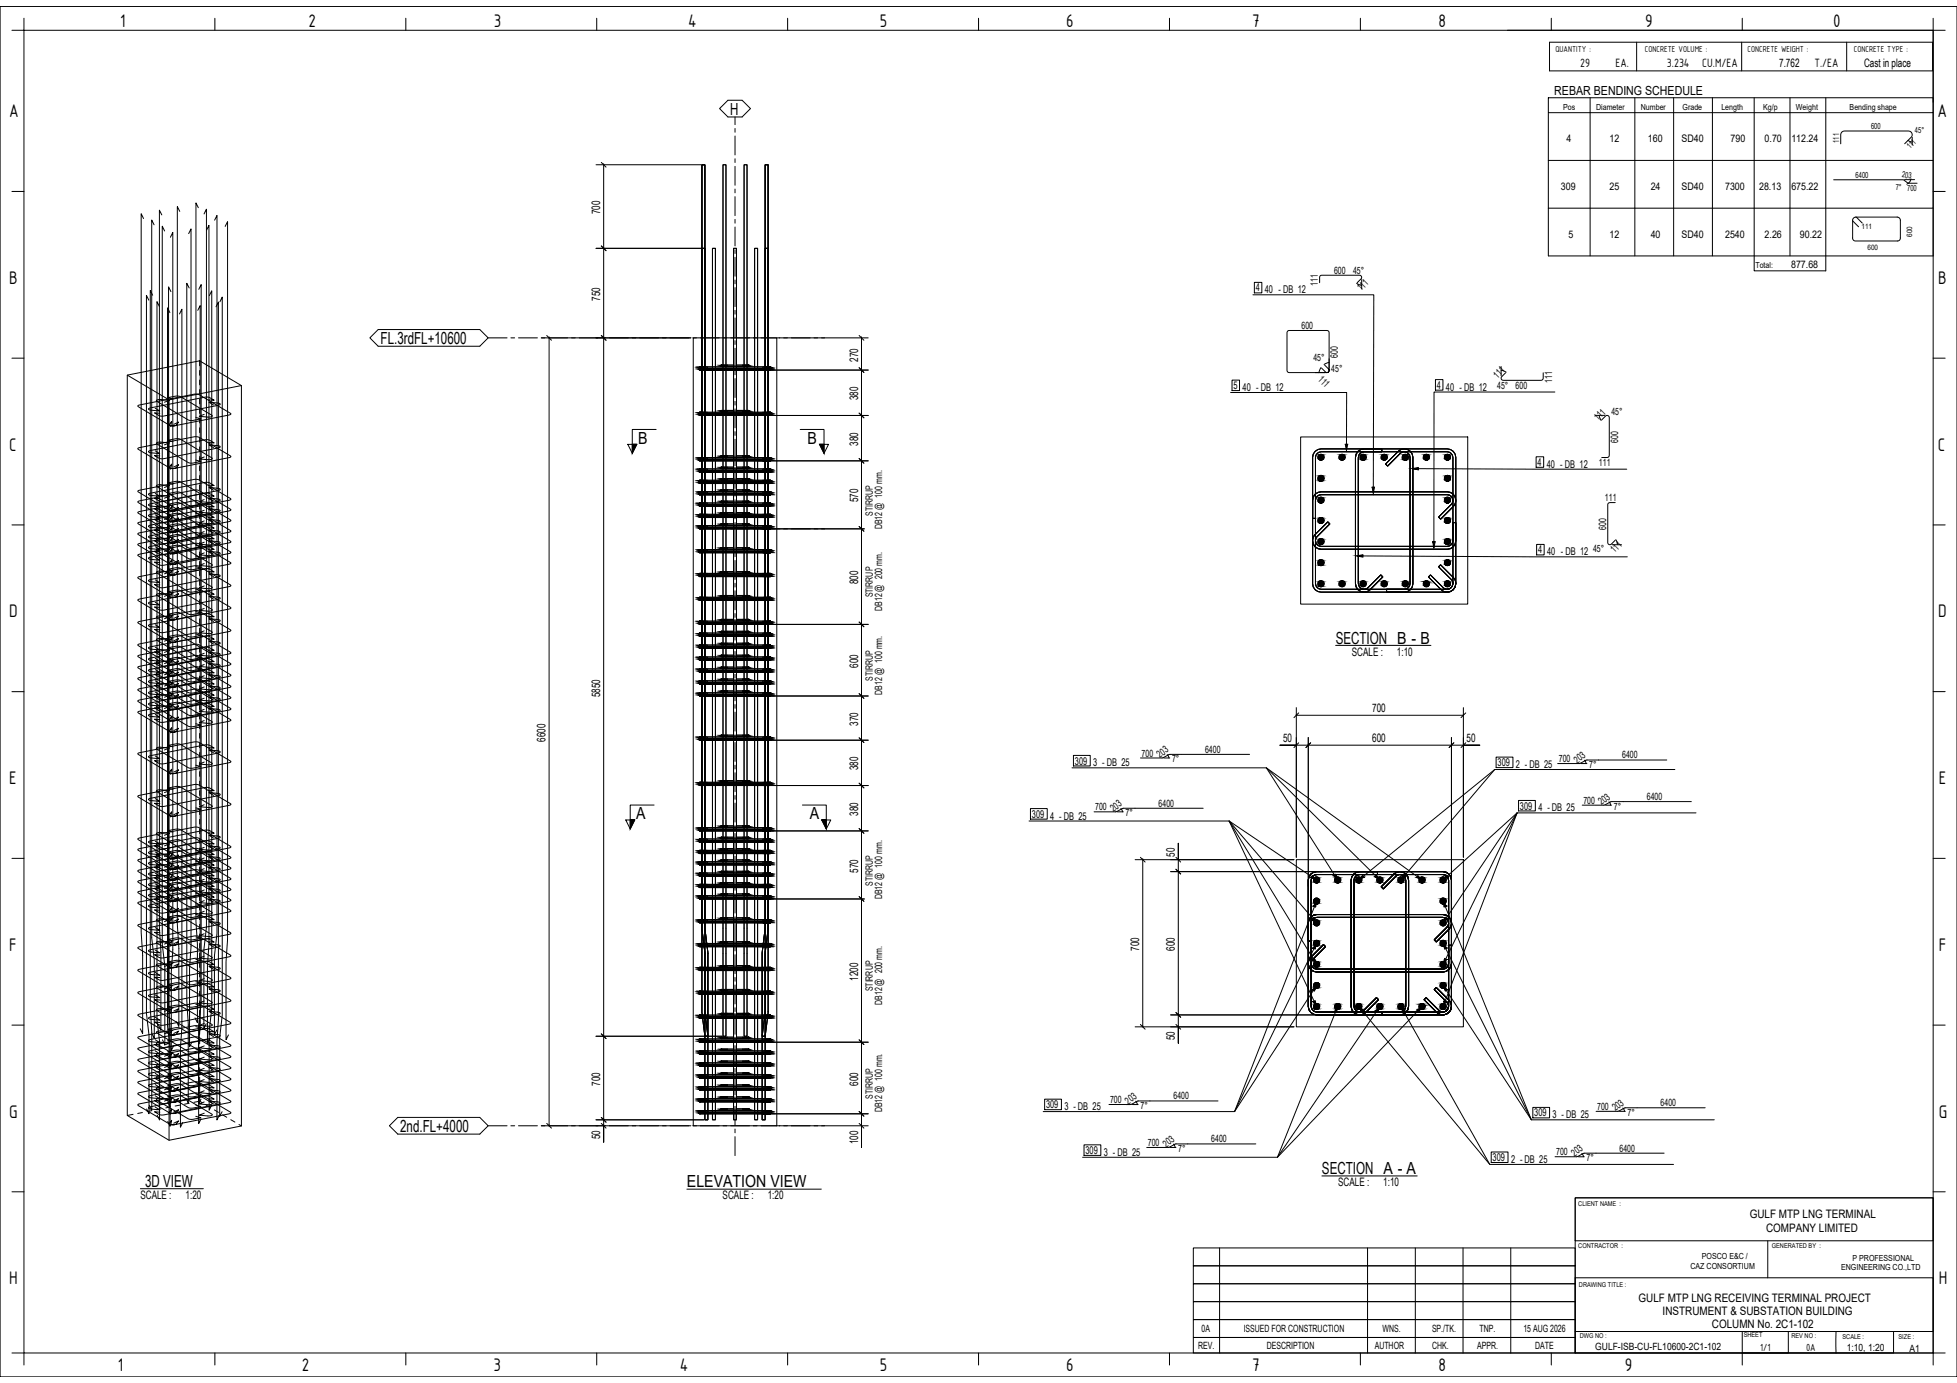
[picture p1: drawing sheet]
<svg xmlns="http://www.w3.org/2000/svg" width="841mm" height="594mm" viewBox="0 0 841 594" stroke-linecap="round" stroke-linejoin="round" font-family="sans-serif">
<defs><g id="words">
<g font-size="8.4">
<text x="51.7" y="11.8">1</text>
<text x="132.5" y="11.8">2</text>
<text x="212.2" y="11.8">3</text>
<text x="295.8" y="11.8">4</text>
<text x="378.1" y="11.8">5</text>
<text x="458.1" y="11.8">6</text>
<text x="538.2" y="11.8">7</text>
<text x="618.2" y="11.8">8</text>
<text x="707" y="11.8">9</text>
<text x="787.9" y="11.8">0</text>
<text x="4" y="50.4">A</text>
<text x="832.7" y="50.4">A</text>
<text x="4" y="122">B</text>
<text x="833" y="122">B</text>
<text x="4" y="193.6">C</text>
<text x="832.9" y="193.6">C</text>
<text x="4" y="265.2">D</text>
<text x="833" y="265.2">D</text>
<text x="4" y="336.9">E</text>
<text x="833.1" y="336.9">E</text>
<text x="4" y="408.5">F</text>
<text x="833.1" y="408.5">F</text>
<text x="4" y="480.1">G</text>
<text x="833.1" y="480.1">G</text>
<text x="4" y="551.7">H</text>
<text x="833.1" y="551.7">H</text>
<text x="50.7" y="588.8">1</text>
<text x="129.7" y="588.8">2</text>
<text x="212.1" y="588.8">3</text>
<text x="292.1" y="588.8">4</text>
<text x="378.1" y="588.8">5</text>
<text x="458.1" y="588.8">6</text>
<text x="538.2" y="588.9">7</text>
<text x="618.2" y="588.8">8</text>
<text x="698.3" y="588.8">9</text>
</g>
<g font-size="7.2">
<text x="313.8" y="49.2">H</text>
<text x="163.6" y="147.7">FL.3rdFL+10600</text>
<text x="274.3" y="190.6">B</text>
<text x="347" y="190.6">B</text>
<text x="574" y="276.5">SECTION B - B</text>
<text x="273.4" y="352">A</text>
<text x="348" y="352">A</text>
<text x="172" y="486.1">2nd.FL+4000</text>
<text x="62.3" y="509.9">3D VIEW</text>
<text x="568.1" y="504.4">SECTION A - A</text>
<text x="295.2" y="510">ELEVATION VIEW</text>
</g>
<g font-size="5.6">
<text x="679.1" y="28.9">29</text>
<text x="694.3" y="28.9">EA.</text>
<text x="716.4" y="28.9">3.234</text>
<text x="731.5" y="28.9">CU.M/EA</text>
<text x="779.7" y="28.9">T./EA</text>
</g>
<text font-size="5.4" x="668" y="40.7">REBAR BENDING SCHEDULE</text>
<g font-size="5">
<text x="764.6" y="28.9">7.762</text>
<text x="801.1" y="28.9">Cast in place</text>
<text x="257.9" y="92" transform="rotate(-90 257.9 92)">700</text>
<text x="257.9" y="129.2" transform="rotate(-90 257.9 129.2)">750</text>
<text x="368.8" y="155.3" transform="rotate(-90 368.8 155.3)">270</text>
<text x="368.8" y="172" transform="rotate(-90 368.8 172)">380</text>
<text x="368.8" y="191.5" transform="rotate(-90 368.8 191.5)">380</text>
<text x="368.8" y="215.9" transform="rotate(-90 368.8 215.9)">570</text>
<text x="368.8" y="251" transform="rotate(-90 368.8 251)">800</text>
<text x="580.9" y="281.6">SCALE :</text>
<text x="600.4" y="281.6">1:10</text>
<text x="368.8" y="286.9" transform="rotate(-90 368.8 286.9)">600</text>
<text x="257.9" y="299.5" transform="rotate(-90 257.9 299.5)">5850</text>
<text x="589.7" y="305.7">700</text>
<text x="368.8" y="311.7" transform="rotate(-90 368.8 311.7)">370</text>
<text x="234.5" y="318.7" transform="rotate(-90 234.5 318.7)">6600</text>
<text x="551.4" y="318.6">50</text>
<text x="589.7" y="318.6">600</text>
<text x="630.2" y="318.6">50</text>
<text x="368.8" y="331" transform="rotate(-90 368.8 331)">380</text>
<text x="368.8" y="350.4" transform="rotate(-90 368.8 350.4)">380</text>
<text x="504.9" y="367.9" transform="rotate(-90 504.9 367.9)">50</text>
<text x="368.8" y="374.8" transform="rotate(-90 368.8 374.8)">570</text>
<text x="489.6" y="408.5" transform="rotate(-90 489.6 408.5)">700</text>
<text x="504.9" y="408.5" transform="rotate(-90 504.9 408.5)">600</text>
<text x="368.8" y="421.3" transform="rotate(-90 368.8 421.3)">1200</text>
<text x="504.9" y="446.8" transform="rotate(-90 504.9 446.8)">50</text>
<text x="257.9" y="466.3" transform="rotate(-90 257.9 466.3)">700</text>
<text x="368.8" y="466.3" transform="rotate(-90 368.8 466.3)">600</text>
<text x="257.9" y="489.3" transform="rotate(-90 257.9 489.3)">50</text>
<text x="368.8" y="491.5" transform="rotate(-90 368.8 491.5)">100</text>
<text x="575.1" y="509.5">SCALE :</text>
<text x="594.5" y="509.5">1:10</text>
<text x="60.3" y="515">SCALE :</text>
<text x="79.7" y="515">1:20</text>
<text x="310.6" y="515.2">SCALE :</text>
<text x="330" y="515.2">1:20</text>
<text x="752" y="523.3">GULF MTP LNG TERMINAL</text>
<text x="759" y="529.2">COMPANY LIMITED</text>
<text x="704.2" y="559.1">GULF MTP LNG RECEIVING TERMINAL PROJECT</text>
<text x="714.5" y="564.9">INSTRUMENT &amp; SUBSTATION BUILDING</text>
<text x="735.7" y="570.5">COLUMN No. 2C1-102</text>
</g>
<g font-size="4.8">
<text x="756.5" y="580.2">1/1</text>
<text x="776.1" y="580.2">0A</text>
</g>
<g font-size="4.6">
<text x="539.7" y="125.2">4</text>
<text x="543.6" y="126">40 - DB 12</text>
<text x="530.1" y="167.2">5</text>
<text x="534" y="168">40 - DB 12</text>
<text x="617.5" y="167">4</text>
<text x="621.4" y="167.8">40 - DB 12</text>
<text x="660.8" y="200.1">4</text>
<text x="664.7" y="200.9">40 - DB 12</text>
<text x="661" y="237.8">4</text>
<text x="664.9" y="238.6">40 - DB 12</text>
<text x="461.9" y="328.4">309</text>
<text x="469.8" y="329.2">3 - DB 25</text>
<text x="643.6" y="329.1">309</text>
<text x="651.5" y="329.9">2 - DB 25</text>
<text x="653.2" y="347.7">309</text>
<text x="443.4" y="351.2">309</text>
<text x="451.3" y="352.1">4 - DB 25</text>
<text x="661.1" y="348.6">4 - DB 25</text>
<text x="449.5" y="476.1">309</text>
<text x="457.4" y="476.9">3 - DB 25</text>
<text x="659.3" y="479.6">309</text>
<text x="667.2" y="480.4">3 - DB 25</text>
<text x="466.5" y="495.7">309</text>
<text x="474.4" y="496.5">3 - DB 25</text>
<text x="641.5" y="498.7">309</text>
<text x="649.4" y="499.6">2 - DB 25</text>
</g>
<g font-size="4.5">
<text x="673.2" y="61.2">4</text>
<text x="691.6" y="61.2">12</text>
<text x="708.2" y="61.2">160</text>
<text x="722.7" y="61.2">SD40</text>
<text x="743.7" y="61.2">790</text>
<text x="758.4" y="61.2">0.70</text>
<text x="769.8" y="61.2">112.24</text>
<text x="670.8" y="81.7">309</text>
<text x="691.6" y="81.7">25</text>
<text x="709.4" y="81.7">24</text>
<text x="722.7" y="81.7">SD40</text>
<text x="741.4" y="81.7">7300</text>
<text x="756" y="81.7">28.13</text>
<text x="769.8" y="81.7">675.22</text>
<text x="674" y="102.2">5</text>
<text x="691.6" y="102.2">12</text>
<text x="709.4" y="102.2">40</text>
<text x="722.7" y="102.2">SD40</text>
<text x="741.4" y="102.2">2540</text>
<text x="758.4" y="102.2">2.26</text>
<text x="773.5" y="102.2">90.22</text>
<text x="769.7" y="115.1">877.68</text>
</g>
<g font-size="4.3">
<text x="573.3" y="117.5">600</text>
<text x="581.5" y="117.5">45°</text>
<text x="566.4" y="122.7" transform="rotate(-90 566.4 122.7)">111</text>
<text x="584.9" y="125.2" transform="rotate(-45 584.9 125.2)">111</text>
<text x="559.3" y="141.2">600</text>
<text x="564.4" y="155.2">45°</text>
<text x="575" y="153.8" transform="rotate(-90 575 153.8)">600</text>
<text x="572.1" y="160">45°</text>
<text x="566.2" y="163.1" transform="rotate(45 566.2 163.1)">111</text>
<text x="643.4" y="167.2">45°</text>
<text x="643.6" y="162.6" transform="rotate(-45 643.6 162.6)">111</text>
<text x="651.3" y="167.2">600</text>
<text x="667" y="164.6" transform="rotate(-90 667 164.6)">111</text>
<text x="692.5" y="178.4">45°</text>
<text x="686.8" y="180.9" transform="rotate(-45 686.8 180.9)">111</text>
<text x="695.4" y="190.3" transform="rotate(-90 695.4 190.3)">600</text>
<text x="687.2" y="200.3">111</text>
<text x="689.7" y="215.2">111</text>
<text x="375.1" y="221.5" transform="rotate(-90 375.1 221.5)">STIRRUP</text>
<text x="379.1" y="227.3" transform="rotate(-90 379.1 227.3)">DB12 @ 100 mm.</text>
<text x="690.2" y="227.7" transform="rotate(-90 690.2 227.7)">600</text>
<text x="684.6" y="237.1">45°</text>
<text x="693.9" y="237.7" transform="rotate(-45 693.9 237.7)">111</text>
<text x="375.1" y="256.6" transform="rotate(-90 375.1 256.6)">STIRRUP</text>
<text x="379.1" y="262.5" transform="rotate(-90 379.1 262.5)">DB12 @ 200 mm.</text>
<text x="375.1" y="292.5" transform="rotate(-90 375.1 292.5)">STIRRUP</text>
<text x="379.1" y="298.4" transform="rotate(-90 379.1 298.4)">DB12 @ 100 mm.</text>
<text x="517.9" y="323.3">6400</text>
<text x="490.6" y="325">700</text>
<text x="498.5" y="325.6" transform="rotate(-36 498.5 325.6)">203</text>
<text x="503.7" y="327.5">7°</text>
<text x="669.9" y="327.4">700</text>
<text x="677.7" y="328" transform="rotate(-36 677.7 328)">203</text>
<text x="683" y="329.9">7°</text>
<text x="697.2" y="325.7">6400</text>
<text x="497.9" y="346.5">6400</text>
<text x="680.5" y="345.3">700</text>
<text x="688.3" y="345.9" transform="rotate(-37 688.3 345.9)">203</text>
<text x="693.6" y="347.8">7°</text>
<text x="707.7" y="343.6">6400</text>
<text x="470.7" y="348.1">700</text>
<text x="478.5" y="348.8" transform="rotate(-37 478.5 348.8)">203</text>
<text x="483.8" y="350.7">7°</text>
<text x="375.1" y="380.5" transform="rotate(-90 375.1 380.5)">STIRRUP</text>
<text x="379.1" y="386.3" transform="rotate(-90 379.1 386.3)">DB12 @ 100 mm.</text>
<text x="375.1" y="425.9" transform="rotate(-90 375.1 425.9)">STIRRUP</text>
<text x="379.1" y="431.7" transform="rotate(-90 379.1 431.7)">DB12 @ 200 mm.</text>
<text x="375.1" y="472" transform="rotate(-90 375.1 472)">STIRRUP</text>
<text x="477.1" y="473.9">700</text>
<text x="504.3" y="472.2">6400</text>
<text x="379.1" y="477.8" transform="rotate(-90 379.1 477.8)">DB12 @ 100 mm.</text>
<text x="484.9" y="474.5" transform="rotate(-36 484.9 474.5)">203</text>
<text x="490.1" y="476.4">7°</text>
<text x="686.4" y="476.8">700</text>
<text x="694.2" y="477.4" transform="rotate(-37 694.2 477.4)">203</text>
<text x="699.5" y="479.3">7°</text>
<text x="713.6" y="475.1">6400</text>
<text x="520.5" y="490.7">6400</text>
<text x="493.3" y="492.3">700</text>
<text x="501.1" y="492.9" transform="rotate(-37 501.1 492.9)">203</text>
<text x="506.4" y="494.8">7°</text>
<text x="668.8" y="496.3">700</text>
<text x="676.6" y="496.9" transform="rotate(-37 676.6 496.9)">203</text>
<text x="696" y="494.6">6400</text>
<text x="681.8" y="498.8">7°</text>
<text x="516.3" y="572">0A</text>
<text x="534.5" y="572">ISSUED FOR CONSTRUCTION</text>
<text x="594.1" y="572">WNS.</text>
<text x="615.4" y="572">SP./TK.</text>
<text x="635.8" y="572">TNP.</text>
<text x="654.7" y="572">15 AUG 2026</text>
<text x="514.9" y="579.6">REV.</text>
<text x="544.4" y="579.6">DESCRIPTION</text>
<text x="590.8" y="579.6">AUTHOR</text>
<text x="615.4" y="579.6">CHK.</text>
<text x="634.9" y="579.6">APPR.</text>
<text x="659.8" y="579.6">DATE</text>
<text x="685.6" y="580.1">GULF-ISB-CU-FL10600-2C1-102</text>
<text x="793.7" y="580.2">1:10, 1:20</text>
<text x="820.6" y="580.6">A1</text>
</g>
<g font-size="4">
<text x="668.5" y="22.2">QUANTITY :</text>
<text x="706.9" y="22.2">CONCRETE VOLUME :</text>
<text x="751" y="22.2">CONCRETE WEIGHT :</text>
<text x="796.7" y="22.2">CONCRETE TYPE :</text>
</g>
<g font-size="3.6">
<text x="671.8" y="47.1">Pos</text>
<text x="685.9" y="47.1">Diameter</text>
<text x="705.1" y="47.1">Number</text>
<text x="723.1" y="47.1">Grade</text>
<text x="739.8" y="47.1">Length</text>
<text x="757.7" y="47.1">Kg/p</text>
<text x="771.8" y="47.1">Weight</text>
<text x="794.9" y="47.1">Bending shape</text>
<text x="804.1" y="55.6">600</text>
<text x="822.9" y="57.2">45°</text>
<text x="790.3" y="61.4" transform="rotate(-90 790.3 61.4)">111</text>
<text x="820.9" y="64.1" transform="rotate(-45 820.9 64.1)">111</text>
<text x="797.4" y="76.5">6400</text>
<text x="817.3" y="76.1" transform="rotate(7 817.3 76.1)">203</text>
<text x="814.7" y="81.4">7° 700</text>
<text x="754.4" y="115.1">Total:</text>
<text x="726.5" y="545">CAZ CONSORTIUM</text>
<text x="731.4" y="540.9">POSCO E&amp;C /</text>
<text x="791.2" y="545.7">ENGINEERING CO.,LTD</text>
<text x="796.1" y="541.6">P PROFESSIONAL</text>
</g>
<g font-size="3.2">
<text x="800" y="98.4">111</text>
<text x="821.8" y="101.7" transform="rotate(-90 821.8 101.7)">600</text>
<text x="802.6" y="107.4">600</text>
</g>
<g font-size="2.9">
<text x="678.3" y="517.9">CLIENT NAME :</text>
<text x="678.3" y="536">CONTRACTOR :</text>
<text x="761.4" y="536">GENERATED BY :</text>
<text x="678.6" y="552.8">DRAWING TITLE :</text>
<text x="678.9" y="574.8">DWG NO :</text>
<text x="749.3" y="574.5">SHEET</text>
<text x="769.9" y="574.9">REV NO :</text>
<text x="791.8" y="575">SCALE :</text>
<text x="815.9" y="575.2">SIZE :</text>
</g>
</g></defs>
<!-- layer: OtherObjectType -->
<g fill="none" stroke="#000" stroke-width=".43">
<path d="M0 2.8h841v588.6h-841zM10.3 7.8v5.2h-5.2M10.3 13h820.5v568.2h-820.5zM92.3 7.8v5.2M174.4 7.8v5.2M256.4 7.8v5.2M338.5 7.8v5.2M420.5 7.8v5.2M502.6 7.8v5.2M584.6 7.8v5.2M647.8 13h183v30.9M665.9 18.1h164.6v12.4h-164.6z"/>
<path d="M666.7 7.8v5.2M703.4 18.1v12.4M748.5 18.1v12.4M748.7 7.8v5.2M793.6 18.1v12.4M830.8 7.8v5.2h5.1M665.4 42h165.4v6.4h-165.4zM665.4 48.4v61.5h165.4v-20.5M683.4 42v67.9M702.6 42v67.9M719.3 42v67.9M735.9 42v67.9"/>
<path d="M753.9 42v74.3h30.7v-74.3M769.2 42v67.9M821.8 59v3.3M830.8 48.4v20.5h-165.4M788 77.2h30l2 1.5M818.5 77.2h4.3M818.5 61.7l2.8-2.7a1.57 1.57 0 0 0 .4-1.7 1.57 1.57 0 0 0-1.5-1h-27.6a1.59 1.59 0 0 0-1.6 1.5v4M820 60.3l1.8 .8M820.1 78.7h3.8M821.2 76.8l-.5 1.3-1.3 1M830.8 68.9v20.5h-165.4M5.1 82.2h5.2"/>
<path d="M796.2 94.9l2.5 2.5M796.6 93.7l.8-.4h18a1.38 1.38 0 0 1 1.3 1.2v8a1.2 1.2 0 0 1-1.3 1h-18a1.19 1.19 0 0 1-1.2-1.3v-7.7zM797.8 93.3l2.5 2.5M830.8 82.2h5.1M5.1 153.9h5.2M830.8 153.9h5.1M5.1 225.5h5.2M830.8 225.5h5.1M574 277.2h40.9M5.1 297.1h5.2M830.8 297.1h5.1M5.1 368.7h5.2"/>
<path d="M830.8 368.7h5.1M5.1 440.3h5.2M830.8 440.3h5.1M5.1 512h5.2M60.3 510.6h27.1M295.2 510.8h57.8M568.1 505.1h41M676.9 514.5h153.9v66.7h-153.9zM676.9 514.5h153.9v18.5h-153.9zM830.8 512h5.1M512.8 536.1h164.1v7.6h-164.1zM524.1 536.1v45.1"/>
<path d="M587.7 536.1v45.1M608.2 536.1v45.1M628.7 536.1v45.1M649.3 536.1v45.1M759.7 533v15.9M512.8 559.1h164.1v7.7h-164.1zM512.8 551.4h164.1v7.7h-164.1zM512.8 543.7h164.1v7.7h-164.1zM676.9 548.9h153.9v23.1h-153.9zM512.8 574.5h164.1v6.7h-164.1zM512.8 566.8h164.1v7.7h-164.1zM676.9 572h91.6v9.2h-91.6z"/>
<path d="M748.7 572h65.1v9.2h-65.1zM789 572v9.2M5.1 581.2h5.2v5.2M92.3 581.2v5.2M174.4 581.2v5.2M256.4 581.2v5.2M338.5 581.2v5.2M420.5 581.2v5.2M502.6 581.2v5.2M584.6 581.2v5.2M666.7 581.2v5.2M748.7 581.2v5.2"/>
<path d="M835.9 581.2h-5.1v5.2"/>
</g>
<!-- layer: Section -->
<path d="M269.8 190.9h3.8l-1.9 3.8zM282 184.5h-10.3v10.2M343.9 184.5h10.2v10.2M352.2 190.9h3.9l-2 3.8zM268.9 352.2h3.9l-2 3.9zM281.1 345.8h-10.3v10.3M344.9 345.8h10.2v10.3M353.2 352.2h3.8l-1.9 3.9z" fill="none" stroke="#000" stroke-width=".43"/>
<g fill="#000" stroke="#000" stroke-width=".43">
<path d="M271.7 190.9h1.9zM271.7 190.9v3.8l1.9-3.8z"/>
<path d="M352.2 190.9h1.9zM352.2 190.9l1.9 3.8v-3.8z"/>
<path d="M270.8 352.2h2zM270.8 352.2v3.9l2-3.9z"/>
<path d="M353.2 352.2h1.9zM353.2 352.2l1.9 3.9v-3.9z"/>
</g>
<!-- layer: S-GRID -->
<g fill="none" stroke="#000" stroke-width=".43">
<path d="M309.2 46.6l3.6-3.5h6.1l3.6 3.5-3.6 3.6h-6.1zM315.9 50.2v3.3M315.9 55.2v1.6M315.9 58.4v8.2M315.9 68.2v1.6M315.9 71.5v8.1M315.9 81.2v1.6M315.9 84.5v8.1M315.9 94.2v1.7M315.9 97.5v8.1M315.9 107.3v1.6M315.9 110.5v8.2"/>
<path d="M315.9 120.3v1.6M315.9 123.5v8.2M315.9 133.3v1.7M315.9 136.6v8.1M158.9 145.1l3.6-3.5h43.7l3.6 3.5-3.6 3.6h-43.7zM209.8 145.1h8.1M219.5 145.1h1.7M222.8 145.1h8.2M232.6 145.1h1.6M235.8 145.1h8.2M245.6 145.1h1.6M248.9 145.1h8.1"/>
<path d="M258.6 145.1h1.7M261.9 145.1h8.1M271.7 145.1h1.6M274.9 145.1h8.1M284.7 145.1h1.6M287.9 145.1h8.2M297.7 145.1h1.6M301 145.1h8.1M310.7 145.1h1.7M314 145.1h8.1M315.9 146.3v1.7M315.9 149.6v8.1"/>
<path d="M315.9 159.4v1.6M323.8 145.1h1.6M327 145.1h8.2M336.8 145.1h1.6M340 145.1h8.2M349.8 145.1h1.6M353.1 145.1h1.3M315.9 162.6v8.2M315.9 172.4v1.6M315.9 175.7v8.1M315.9 185.4v1.6M315.9 188.7v8.1"/>
<path d="M315.9 198.5v1.6M315.9 201.7v8.1M315.9 211.5v1.6M315.9 214.7v8.2M301 227.2h8.1M310.7 227.2h1.7M314 227.2h8.1M315.9 224.5v1.6M315.9 227.7v8.2M315.9 237.5v1.6M323.8 227.2h1.6M327 227.2h8.2"/>
<path d="M336.8 227.2h1.6M340 227.2h8.2M349.8 227.2h1.6M353.1 227.2h1.3M315.9 240.8v8.1M315.9 250.5v1.7M315.9 253.8v8.1M315.9 263.6v1.6M315.9 266.8v8.2M315.9 276.6v1.6M315.9 279.8v8.2M315.9 289.6v1.6"/>
<path d="M315.9 292.9v8.1M315.9 302.6v1.7M315.9 305.9v8.1M315.9 315.7v1.6M315.9 318.9v8.2M315.9 328.7v1.6M315.9 331.9v8.2M315.9 341.7v1.6M315.9 345v8.1M315.9 354.7v1.7M315.9 358v8.1M315.9 367.8v1.6"/>
<path d="M315.9 371v8.2M315.9 380.8v1.6M315.9 384v8.2M315.9 393.8v1.6M315.9 397.1v8.1M315.9 406.8v1.7M315.9 410.1v8.1M315.9 419.9v1.6M315.9 423.1v8.2M315.9 432.9v1.6M315.9 436.2v8.1M315.9 445.9v1.6"/>
<path d="M315.9 449.2v8.1M315.9 458.9v1.7M315.9 462.2v8.1M315.9 472v1.6M315.9 475.2v8.2M167.4 483.6l3.5-3.6h35.3l3.6 3.6-3.6 3.6h-35.3zM209.8 483.6h8.1M219.5 483.6h1.7M222.8 483.6h8.2M232.6 483.6h1.6M235.8 483.6h8.2M245.6 483.6h1.6"/>
<path d="M248.9 483.6h8.1M258.6 483.6h1.7M261.9 483.6h8.1M271.7 483.6h1.6M274.9 483.6h8.1M284.7 483.6h1.6M287.9 483.6h8.2M297.7 483.6h1.6M301 483.6h8.1M310.7 483.6h1.7M314 483.6h8.1M315.9 485v1.6"/>
<path d="M315.9 488.2v8.2M323.8 483.6h1.6M327 483.6h8.2M336.8 483.6h1.6M340 483.6h8.2M349.8 483.6h1.6M353.1 483.6h1.3"/>
</g>
<!-- layer: Part -->
<g fill="none" stroke="#000" stroke-width=".43">
<path d="M85.8 155v2.1M85.8 159.1v2.1M297.9 145.1h35.9v338.5h-35.9zM54.7 161.1l31.1-6.1 17.9 10.6v318.1l-31 6.1-18-10.6zM54.7 161.1l18 10.7M85.8 163.3v2M85.8 167.4v2M85.8 171.5v2M85.8 175.6v2M85.8 179.7v2M103.7 165.6l-31 6.2v318M85.8 183.8v2"/>
<path d="M85.8 187.9v2M85.8 192v2M85.8 196.1v2M559 187.7h71.8v71.8h-71.8zM85.8 200.2v2M85.8 204.3v2M85.8 208.4v2M85.8 212.5v2M85.8 216.6v2M85.8 220.7v2M85.8 224.8v2M85.8 228.9v2"/>
<path d="M85.8 233v2M85.8 237.1v2.1M85.8 241.2v2M85.8 245.3v2M85.8 249.4v2.1M85.8 253.5v2.1M85.8 257.6v2.1M85.8 261.7v2.1M85.8 265.8v2.1M85.8 269.9v2.1M85.8 274v2.1M85.8 278.1v2.1"/>
<path d="M85.8 282.2v2.1M85.8 286.3v2.1M85.8 290.4v2.1M85.8 294.5v2.1M85.8 298.6v2.1M85.8 302.7v2.1M85.8 306.8v2.1M85.8 310.9v2.1M85.8 315v2.1M85.8 319.1v2.1M85.8 323.3v2M85.8 327.4v2"/>
<path d="M85.8 331.4v2.1M85.8 335.5v2.1M85.8 339.7v2M85.8 343.8v2M85.8 347.9v2M85.8 352v2M85.8 356.1v2M85.8 360.2v2M85.8 364.3v2M85.8 368.4v2M85.8 372.5v2M85.8 376.6v2"/>
<path d="M557.1 369.3h71.8v71.8h-71.8zM85.8 380.7v2M85.8 384.8v2M85.8 388.9v2M85.8 393v2M85.8 397.1v2M85.8 401.2v2M85.8 405.3v2M85.8 409.4v2.1M85.8 413.5v2.1M85.8 417.6v2M85.8 421.7v2"/>
<path d="M85.8 425.8v2.1M85.8 429.9v2.1M85.8 434v2.1M85.8 438.1v2.1M85.8 442.2v2.1M85.8 446.3v2.1M85.8 450.4v2.1M85.8 454.5v2.1M85.8 458.6v2.1M57.2 478.7l-2.5 .5M61.2 477.9l-2 .4M65.2 477.1l-2 .4"/>
<path d="M69.2 476.3l-2 .4M73.3 475.5l-2 .4M77.3 474.7l-2 .4M81.3 473.9l-2 .4M83.3 473.5l2.5-.5 1 .6M85.8 462.7v2.1M85.8 466.8v2.1M85.8 470.9v2.1M88.6 474.7l1.7 1M92.1 476.8l1.8 1M95.7 478.9l1.7 1M99.2 481l1.8 1"/>
<path d="M102.7 483.1l1 .6"/>
</g>
<!-- layer: ReinforcingBar -->
<g fill="none" stroke="#000" stroke-width=".43">
<path d="M301.7 70.8h1.2v328l1.3 10.5v35.8h-1.3v-36l-1.2-10.1zM310.7 70.8h1.3v374.3h-1.3zM319.8 70.8h1.2v374.3h-1.2zM328.8 70.8h1.3v328.2l-1.3 10.3v35.8h-1.3v-35.8l1.3-10.5zM61.7 93.9l-1-2.1v308.7l.6 9.7v33.8l-1-2.1M66.2 96.6l-1-2.1v308.5l1.1 9.3v33.7l-1-2M69.5 92.3l-1-2v308.4l.6 9.7v34l-1-2M70.7 99.2l-1-2v308.5l1.1 9.3v33.7l-1-2M77.2 90.8l-1-2.1v308.3l.7 10.3v33.6l-1.1-2.1M85.2 89.2l-1-2v308.6l.6 9.8v33.7l-1-2M87.7 91.9l1-2.1v308.6l-1.1 9.7v33.7l1-2M88.8 98.8l1-2v308.6l-.6 9.1v33.7l1-2.1"/>
<path d="M92.2 94.6l1-2.1v308.6l-1.1 9.7v33.7l1.1-2M96.8 97.3l1-2.1v308.1l-.7 9.6v33.7l1.1-2M73.2 101.9l1.1-2v308.1l-.7 9.5v33.7l1-2M81.1 100.4l1-2.1v308.5l-.6 9v33.9l1-2.1M301.7 106.7h1.2v328l1.3 10.5v35.8h-1.3v-36l-1.2-10.1zM306.2 106.7h1.3v374.3h-1.3zM315.2 106.7h1.3v374.3h-1.3zM324.3 106.7h1.3v374.3h-1.3zM328.8 106.7h1.3v328.2l-1.3 10.3v35.8h-1.3v-35.8l1.3-10.5zM64 128.9l-1.1-2v308.5l1.1 9.3v33.7l-1-2M65.6 126.8l-1-2v308.5l.6 9.8v33.8l-1-2M68.5 131.6l-1-2v308.5l1.1 9.3v33.7l-1.1-2"/>
<path d="M73 134.3l-1-2.1v308.6l1.1 9.3v33.7l-1-2.1M73.5 125.3l-1.1-2.1v308.7l.7 9.7v33.8l-1.1-2.1M77.1 134.9l1.1-2.1v308.4l-.7 9v34l1.1-2.1M81.3 123.7l-1-2v308.4l.6 9.7v34l-1-2M85 133.3l1-2v308.1l-.6 9.5v33.8l1-2.1M85.4 124.3l1.1-2.1v308.6l-1.1 9.7v33.7l1-2M90 127l1-2.1v308.2l-1.1 10.1v33.7l1-2.1M92.8 131.8l1.1-2.1v308.5l-.7 9v33.9l1-2M94.5 129.7l1-2.1v308.5l-1.1 9.7v33.8l1-2.1M300.8 158.4h30.1h-3.1v.6h3.1h-30.1h30.1h-5.3v-.6h5.3zM300.8 158.2h30M300.9 157.6h30"/>
<path d="M301.3 157.6h2.7v.6h-2.7M310 156.8h5.4v.7h-5.4h5.4v-.7zM316.4 156.8h5.3h-5.3v.7h5.3h-5.3zM330.5 157.6h-2.7v.6h2.7M70.7 172.8l2.1-.8-4.3-.4-1.3 .4 .2 .4 13.5 8 1.6 .3 3.8-.8-2.2-.6M74.3 171.4l-2.2-.6 3.9-.7 1.5 .3 13.6 8 .1 .4-1.3 .4-4.3-.4 2.2-.8M89.8 171.8l2.2 .1a4.6 4.6 0 0 0-3.4-1.4l-24 4.7-.8 .6 .9 .4 4 .3-2-1.2M91.7 174l-1.9-1.2 4 .4 .8 .4-.7 .5-24 4.7a4.6 4.6 0 0 1-3.5-1.4l2.3 .1M300.8 177.9h30.1h-3.1v.6h3.1h-30.1h30.1h-5.3v-.6h5.3zM300.8 177.7h30M300.9 177.1h30M301.3 177.1h2.7v.6h-2.7"/>
<path d="M310 176.3h5.4v.6h-5.4h5.4v-.6zM316.4 176.3h5.3h-5.3v.6h5.3h-5.3zM330.5 177.1h-2.7v.6h2.7M70.7 191.1l2.1-.8-4.3-.4-1.3 .4 .2 .4 13.5 8 1.6 .3 3.8-.8-2.2-.6M74.3 189.8l-2.2-.7 3.9-.7 1.5 .3 13.6 8 .1 .4-1.6 .4-4-.4 2.2-.8M74.7 182.3l2.1-1-1 1.3a2.93 2.93 0 0 1-2.9 .1l-13.5-8-.1-.4 25.3-5 .9 .2 13.7 8.2-.7 .6-23.5 4.6h-1.7l-.6-.4 1.1-1.5-.5 2.3M89.8 190.1l2.2 .2a4.3 4.3 0 0 0-3.4-1.4l-24 4.6-.8 .6 .9 .4 4 .4-2-1.3M91.7 192.3l-1.9-1.2 4 .4 .8 .4-.7 .5-24 4.7a4.6 4.6 0 0 1-3.5-1.4l2.3 .1M300.8 197.3h30.1h-3.1v.7h3.1h-30.1h30.1h-5.3v-.7h5.3zM300.8 197.2h30M300.9 196.6h30M301.3 196.6h2.7v.6h-2.7"/>
<path d="M310 195.8h5.4v.6h-5.4h5.4v-.6zM316.4 195.8h5.3h-5.3v.6h5.3h-5.3zM330.5 196.6h-2.7v.6h2.7M565.2 193.9l1.2-.8 1.3-.3h54.3a3.7 3.7 0 0 1 3.6 3.7v54.2a3.7 3.7 0 0 1-2.3 3.4 3.7 3.7 0 0 1-4-.8l-5.4-5.5 .9-.8 5.4 5.4a2.47 2.47 0 0 0 2.7 .5 2.47 2.47 0 0 0 1.5-2.3v-54a2.53 2.53 0 0 0-2.5-2.6h-54.1a2.49 2.49 0 0 0-2.5 2.6v54a2.46 2.46 0 0 0 2.5 2.5h54.1a2.47 2.47 0 0 0 2.3-1.5 2.47 2.47 0 0 0-.5-2.7l-5.5-5.4 .9-.9 5.5 5.5a3.7 3.7 0 0 1 .8 4 3.7 3.7 0 0 1-3.4 2.3h-54.3a3.6 3.6 0 0 1-3.6-3.7v-54.2l.3-1.4zM583.6 193.9l1.2-.8 1.4-.3h7.6v1.2h-7.5a2.53 2.53 0 0 0-2.6 2.6v54a2.47 2.47 0 0 0 1.6 2.3 2.47 2.47 0 0 0 2.7-.5l5.4-5.4 .9 .8-5.5 5.5a3.7 3.7 0 0 1-4 .8 3.7 3.7 0 0 1-2.3-3.4v-54.2l.3-1.4zM595.4 199.3l5.5-5.4a3.7 3.7 0 0 1 4-.8 3.7 3.7 0 0 1 2.3 3.4v54.2a3.6 3.6 0 0 1-3.6 3.7h-7.7v-1.3h7.5a2.46 2.46 0 0 0 2.6-2.5v-54a2.48 2.48 0 0 0-1.5-2.3 2.48 2.48 0 0 0-2.8 .5l-5.4 5.4zM70.7 209.4l2.1-.8-4.3-.4-1.3 .4 .2 .4 13.5 8 1.6 .3 3.8-.8-2.2-.6M70.7 214l2.1-.9-4.3-.3-1 .2-.3 .4 14.1 8.4 1.2 .1 3.8-.8-2.2-.6M70.7 218.6l2.1-.9-4.3-.3-1.3 .4 .2 .4 13.5 8 1.6 .2 3.8-.7-2.2-.6M74.3 208.1l-2.2-.7 3.3-.6h1.7l14.2 8.4-.3 .4-1.4 .2-4-.4 2.2-.8M74.3 212.7l-2.2-.7 3.3-.6h1.7l14 8.2 .1 .4-1.3 .4-4.3-.4 2.2-.8M74.3 217.2l-2.2-.6 3.9-.7 1.5 .2 13.6 8.1 .1 .4-1.3 .4-4.3-.4 2.2-.8"/>
<path d="M74.7 200.6l2.1-1-1 1.3a2.93 2.93 0 0 1-2.9 .1l-13.5-8-.1-.4 25.3-5 .9 .2 13.7 8.2-.7 .6-23.5 4.6h-1.7l-.6-.4 1.1-1.5-.5 2.3M74.7 218.9l2.1-1-1 1.3a2.93 2.93 0 0 1-2.9 .1l-13.5-8-.1-.4 25.3-5 .9 .2 13.7 8.2-.7 .6-23.5 4.6h-1.7l-.6-.4 1.1-1.5-.5 2.3M89.8 208.4l2.2 .2a4.6 4.6 0 0 0-3.4-1.4l-24 4.7-.8 .5 .9 .4 4 .4-2-1.2M89.8 213l2.2 .1a4.6 4.6 0 0 0-3.4-1.4l-24 4.7-.8 .6 .9 .4 4 .3-2-1.2M89.8 217.6l2.2 .1a4.6 4.6 0 0 0-3.4-1.4l-24 4.7-.8 .5 .9 .4 4 .4-2-1.2M91.7 210.6l-1.9-1.2 4 .4 .8 .4-.7 .5-24 4.7a4.6 4.6 0 0 1-3.5-1.4l2.3 .2M91.7 215.2l-1.9-1.2 4 .3 .8 .4-.7 .6-24 4.7a4.6 4.6 0 0 1-3.5-1.4l2.3 .2M91.7 219.8l-1.9-1.2 4 .3 .8 .4-.7 .6-24 4.7a4.6 4.6 0 0 1-3.5-1.4l2.3 .1M300.8 202.2h30.1h-3.1v.6h3.1h-30.1h30.1h-5.3v-.6h5.3zM300.8 207.1h30.1h-3.1v.6h3.1h-30.1h30.1h-5.3v-.6h5.3zM300.8 212h30.1h-3.1v.6h3.1h-30.1h30.1h-5.3v-.6h5.3zM300.8 216.8h30.1h-3.1v.6h3.1h-30.1h30.1h-5.3v-.6h5.3z"/>
<path d="M300.8 202h30M300.8 206.9h30M300.8 211.8h30M300.8 216.7h30M300.9 201.4h30M300.9 206.3h30M300.9 211.2h30M300.9 216.1h30M301.3 201.4h2.7v.6h-2.7M301.3 206.3h2.7v.6h-2.7M301.3 211.2h2.7v.6h-2.7M301.3 216.1h2.7v.6h-2.7"/>
<path d="M310 200.7h5.4v.6h-5.4h5.4v-.6zM310 205.5h5.4v.7h-5.4h5.4v-.7zM310 210.4h5.4v.6h-5.4h5.4v-.6zM310 215.3h5.4v.6h-5.4h5.4v-.6zM316.4 200.7h5.3h-5.3v.6h5.3h-5.3zM316.4 205.5h5.3h-5.3v.7h5.3h-5.3zM316.4 210.4h5.3h-5.3v.6h5.3h-5.3zM316.4 215.3h5.3h-5.3v.6h5.3h-5.3zM330.5 201.4h-2.7v.6h2.7M330.5 206.3h-2.7v.6h2.7M330.5 211.2h-2.7v.6h2.7M330.5 216.1h-2.7v.6h2.7"/>
<path d="M565.2 212.3l1.2-.8 1.3-.2h54.3a3.7 3.7 0 0 1 3.4 2.2 3.7 3.7 0 0 1-.8 4l-5.5 5.5-.9-.9 5.5-5.4a2.47 2.47 0 0 0 .5-2.7 2.47 2.47 0 0 0-2.3-1.5h-54.1a2.46 2.46 0 0 0-2.5 2.5v7.7h-1.2v-7.8l.3-1.4zM70.7 223.1l2.1-.8-4.3-.4-1.3 .4 .2 .4 13.5 8.1 1.6 .2 3.8-.7-2.2-.6M70.7 227.7l2.1-.8-4.3-.4-1.3 .4 .2 .4 13.9 8.2h1.7l3.3-.6-2.2-.7M70.7 232.3l2.1-.8-4-.4-1.3 .2-.3 .4 14.1 8.4h1.7l3.3-.6-2.2-.7M70.7 236.9l2.1-.9-4.3-.3-1.3 .4 .2 .4 13.5 8 1.6 .2 3.8-.7-2.2-.6M74.3 221.8l-2.2-.6 3.9-.7 1.5 .2 13.6 8 .1 .4-1.3 .4-4.3-.3 2.2-.9M74.3 226.4l-2.2-.6 3.3-.7h1.7l14.2 8.4-.3 .4-1.1 .2-4.3-.3 2.2-.9M74.3 231l-2.2-.7 3.9-.7 1.5 .3 13.6 8 .1 .4-1.3 .4-4.3-.4 2.2-.8M74.3 235.5l-2.2-.6 3.9-.7 1.5 .3 13.6 8 .1 .4-1.3 .4-4.3-.4 2.2-.8M74.7 223.5l2.1-1-1 1.3a2.93 2.93 0 0 1-2.9 .1l-13.5-8-.1-.4 25.3-5 .9 .2 13.7 8.2-.7 .5-23.5 4.7h-1.1l-1.2-.4 1.1-1.5-.5 2.3M74.7 228.1l2.1-1-1 1.2a2.93 2.93 0 0 1-2.9 .2l-13.5-8.1-.1-.3 25.3-5.1 .9 .3 13.7 8.2-.7 .5-23.5 4.7-1.7-.1-.6-.3 1.1-1.5-.5 2.3M74.7 232.6l2.1-.9-1 1.2a2.93 2.93 0 0 1-2.9 .2l-13.5-8.1-.1-.4 25.3-5 .9 .3 13.7 8.2-.7 .5-23.5 4.6h-1.7l-.6-.4 1.1-1.4-.5 2.2"/>
<path d="M74.7 237.2l2.1-1-1 1.3a2.93 2.93 0 0 1-2.9 .1l-13.5-8-.1-.4 25.3-5 .9 .2 13.7 8.3-.7 .5-23.5 4.6h-1.7l-.6-.4 1.1-1.4-.5 2.2M89.8 222.1l2.2 .2a4.6 4.6 0 0 0-3.4-1.4l-24 4.7-.8 .5 .9 .4 4 .4-2-1.2M89.8 226.7l2.2 .2a4.6 4.6 0 0 0-3.4-1.4l-24 4.7-.8 .5 .9 .4 4 .4-2-1.2M89.8 231.3l2.2 .2a4.6 4.6 0 0 0-3.4-1.4l-24 4.7-.8 .5 .9 .4 4 .3-2-1.2M89.8 235.9l2.2 .1a4.6 4.6 0 0 0-3.4-1.4l-24 4.7-.8 .6 .9 .4 4 .3-2-1.2M91.7 224.3l-1.9-1.2 4 .4 .8 .4-.7 .5-24 4.7a4.6 4.6 0 0 1-3.5-1.4l2.3 .2M91.7 228.9l-1.9-1.2 4 .4 .8 .4-.7 .5-24 4.7a4.6 4.6 0 0 1-3.5-1.4l2.3 .2M91.7 233.5l-1.9-1.2 4 .4 .8 .4-.7 .5-24 4.7a4.6 4.6 0 0 1-3.5-1.4l2.3 .2M91.7 238.1l-1.9-1.2 4 .4 .8 .4-.7 .5-24 4.7a4.6 4.6 0 0 1-3.5-1.4l2.3 .1M300.8 221.7h30.1h-3.1v.6h3.1h-30.1h30.1h-5.3v-.6h5.3zM300.8 226.6h30.1h-3.1v.6h3.1h-30.1h30.1h-5.3v-.6h5.3zM300.8 236.8h30.1h-3.1v.6h3.1h-30.1h30.1h-5.3v-.6h5.3z"/>
<path d="M300.8 221.5h30M300.8 226.4h30M300.8 236.7h30M300.9 220.9h30M300.9 225.8h30M300.9 236.1h30M301.3 220.9h2.7v.6h-2.7M301.3 225.8h2.7v.6h-2.7M301.3 236.1h2.7v.6h-2.7M310 220.2h5.4v.6h-5.4h5.4v-.6zM310 225h5.4v.7h-5.4h5.4v-.7zM310 235.3h5.4v.6h-5.4h5.4v-.6z"/>
<path d="M316.4 220.2h5.3h-5.3v.6h5.3h-5.3zM316.4 225h5.3h-5.3v.7h5.3h-5.3zM316.4 235.3h5.3h-5.3v.6h5.3h-5.3zM330.5 220.9h-2.7v.6h2.7M330.5 225.8h-2.7v.6h2.7M330.5 236.1h-2.7v.6h2.7M565.2 229.7l5.4-5.5 .9 .9-5.4 5.4a2.47 2.47 0 0 0-.6 2.7 2.47 2.47 0 0 0 2.3 1.5h54.1a2.53 2.53 0 0 0 2.5-2.5v-7.7h1.2v7.8a3.7 3.7 0 0 1-3.6 3.6h-54.3a3.7 3.7 0 0 1-3.4-2.3 3.7 3.7 0 0 1 .9-3.9zM70.7 246.5l2.1-.8-4.3-.4-1.3 .4 .2 .4 13.5 8 1.6 .3 3.8-.7-2.2-.7M70.7 256.2l2.1-.9-4.3-.4-1 .3-.3 .3 14.1 8.4 1.2 .1 3.8-.7-2.2-.6M74.3 245.2l-2.2-.6 3.9-.8 1.5 .3 13.8 8.2-.3 .4-1.4 .2-4-.3 2.2-.9M74.3 254.8l-2.2-.6 3.3-.7 1.7 .1 14 8.2 .1 .4-1.3 .3-4.3-.3 2.2-.8M74.7 241.8l2.1-1-1 1.3a2.93 2.93 0 0 1-2.9 .1l-13.5-8-.1-.4 25.3-5 .9 .2 13.7 8.3-.7 .5-23.5 4.6-1.1 .1-1.2-.5 1.1-1.5-.5 2.3"/>
<path d="M74.7 246.4l2.1-1-1 1.2a2.93 2.93 0 0 1-2.9 .2l-13.5-8-.1-.4 25.3-5 .9 .2 13.7 8.2-.7 .6-24 4.7-1.8-.5 1.1-1.5-.5 2.3M74.7 256l2.1-1-1 1.3a2.93 2.93 0 0 1-2.9 .1l-13.5-8-.1-.4 25.3-5 .9 .2 13.7 8.3-.7 .5-23.5 4.6h-1.7l-.6-.4 1.1-1.4-.5 2.2M89.8 245.5l2.2 .2a4.3 4.3 0 0 0-3.4-1.4l-24 4.7-.8 .5 .9 .4 4 .4-2-1.2M89.8 255.1l2.2 .2a4.6 4.6 0 0 0-3.4-1.4l-24 4.7-.8 .5 .9 .4 4 .4-2-1.2M91.7 247.7l-1.9-1.2 4 .4 .8 .4-.7 .5-24 4.7a4.6 4.6 0 0 1-3.5-1.4l2.3 .2M91.7 257.4l-1.9-1.3 4 .4 .8 .4-.7 .5-24 4.7a4.6 4.6 0 0 1-3.5-1.4l2.3 .2M300.8 247.1h30.1h-3.1v.6h3.1h-30.1h30.1h-5.3v-.6h5.3zM300.8 257.3h30.1h-3.1v.7h3.1h-30.1h30.1h-5.3v-.7h5.3zM300.8 246.9h30M300.8 257.2h30M300.9 246.3h30M300.9 256.6h30"/>
<path d="M301.3 246.3h2.7v.6h-2.7M301.3 256.6h2.7v.6h-2.7M310 245.5h5.4v.7h-5.4h5.4v-.7zM310 255.8h5.4v.6h-5.4h5.4v-.6zM316.4 245.5h5.3h-5.3v.7h5.3h-5.3zM316.4 255.8h5.3h-5.3v.6h5.3h-5.3zM330.5 246.3h-2.7v.6h2.7M330.5 256.6h-2.7v.6h2.7M70.7 265.8l2.1-.9-4.3-.3-1.3 .4 .2 .4 13.5 8 1.6 .3 3.8-.8-2.2-.6M70.7 275.4l2.1-.8-4.3-.4-1.3 .4 .2 .4 13.5 8 1.6 .3 3.8-.7-2.2-.6M74.3 264.4l-2.2-.6 3.9-.7 1.5 .3 13.6 8 .1 .4-1.3 .4-4.3-.4 2.2-.8M74.3 274.1l-2.2-.6 3.9-.8 1.5 .3 13.6 8 .1 .4-1.3 .4-4.3-.3 2.2-.9"/>
<path d="M74.3 278.9l-2.2-.6 3.9-.7 1.5 .2 13.6 8 .1 .5-1.3 .3-4.3-.3 2.2-.9M74.7 265.6l2.1-.9-1 1.2a2.93 2.93 0 0 1-2.9 .2l-13.5-8.1-.1-.4 25.3-5 .9 .3 13.7 8.2-.7 .5-23.5 4.6-1.1 .1-1.2-.4 1.1-1.5-.5 2.2M74.7 275.3l2.1-1-1 1.3a2.93 2.93 0 0 1-2.9 .1l-13.5-8-.1-.4 25.3-5 .9 .2 13.7 8.2-.7 .6-23.5 4.6h-1.7l-.6-.4 1.1-1.5-.5 2.3M89.8 264.8l2.2 .1a4.6 4.6 0 0 0-3.4-1.4l-24 4.7-.8 .6 .9 .4 4 .4-2-1.3M89.8 274.4l2.2 .2a4.3 4.3 0 0 0-3.4-1.4l-24 4.7-.8 .5 .9 .4 4 .4-2-1.2M89.8 279.2l2.2 .2a4.6 4.6 0 0 0-3.4-1.4l-24 4.7-.8 .5 .9 .4 4 .4-2-1.2M91.7 267l-1.9-1.2 4 .4 .8 .4-.7 .5-24 4.7a4.6 4.6 0 0 1-3.5-1.4l2.3 .1M91.7 276.6l-1.9-1.2 4 .4 .8 .4-.7 .5-24 4.7a4.6 4.6 0 0 1-3.5-1.4l2.3 .2M300.8 267.6h30.1h-3.1v.6h3.1h-30.1h30.1h-5.3v-.6h5.3zM300.8 272.7h30.1h-3.1v.6h3.1h-30.1h30.1h-5.3v-.6h5.3zM300.8 277.8h30.1h-3.1v.7h3.1h-30.1h30.1h-5.3v-.7h5.3zM300.8 267.4h30"/>
<path d="M300.8 272.6h30M300.8 277.7h30M300.9 266.8h30M300.9 271.9h30M300.9 277.1h30M301.3 266.8h2.7v.6h-2.7M301.3 271.9h2.7v.7h-2.7M301.3 277.1h2.7v.6h-2.7M310 266.1h5.4v.6h-5.4h5.4v-.6zM310 271.2h5.4v.6h-5.4h5.4v-.6zM310 276.3h5.4v.6h-5.4h5.4v-.6zM316.4 266.1h5.3h-5.3v.6h5.3h-5.3z"/>
<path d="M316.4 271.2h5.3h-5.3v.6h5.3h-5.3zM316.4 276.3h5.3h-5.3v.6h5.3h-5.3zM330.5 266.8h-2.7v.6h2.7M330.5 271.9h-2.7v.7h2.7M330.5 277.1h-2.7v.6h2.7M70.7 280.2l2.1-.8-4.3-.3-1.3 .3 .2 .4 13.5 8.1 1.6 .2 3.8-.7-2.2-.6M70.7 285l2.1-.8-4.3-.3-1 .2-.3 .4 14.1 8.3 1.2 .1 3.8-.7-2.2-.6M70.7 289.9l2.1-.9-4.3-.3-1.3 .4 .2 .4 13.5 8 1.6 .2 3.8-.7-2.2-.6M70.7 294.7l2.1-.9-4-.3-1.6 .4 .2 .4 13.5 8 1.6 .3 3.8-.7-2.2-.7M70.7 299.5l2.1-.8-4.3-.4-1 .2-.3 .4 14.1 8.4h1.7l3.3-.6-2.2-.6M74.3 283.7l-2.2-.6 3.9-.7 1.1 .1 14.2 8.4-.3 .3-1.1 .3-4.3-.4 2.2-.8M74.3 288.5l-2.2-.6 3.9-.7 1.5 .3 13.6 8 .1 .4-1.3 .4-4.3-.4 2.2-.8"/>
<path d="M74.3 293.4l-2.2-.7 3.9-.7 1.5 .3 13.6 8 .1 .4-1.3 .4-4.3-.4 2.2-.8M74.3 298.2l-2.2-.6 3.9-.8 1.1 .1 14.2 8.4-.3 .4-1.1 .2-4.3-.3 2.2-.9M74.7 284.9l2.1-1-1 1.3a2.93 2.93 0 0 1-2.9 .1l-13.5-8-.1-.4 25.3-5 .9 .3 13.7 8.2-.7 .5-23.5 4.6h-1.7l-.6-.4 1.1-1.4-.5 2.2M74.7 289.7l2.1-1-1 1.3a2.93 2.93 0 0 1-2.9 .1l-13.5-8-.1-.4 25.3-5 .9 .3 13.7 8.2-.7 .5-23.5 4.6h-1.7l-.6-.3 1.1-1.5-.5 2.2M74.7 294.5l2.1-.9-1 1.2a2.93 2.93 0 0 1-2.9 .2l-13.5-8.1-.1-.4 25.3-4.9 .9 .2 13.7 8.2-.7 .5-23.5 4.7-1.7-.1-.6-.3 1.1-1.5-.5 2.2M74.7 299.4l2.1-1-1 1.3a2.93 2.93 0 0 1-2.9 .1l-13.5-8-.1-.4 25.3-5 .9 .2 13.7 8.2-.7 .6-23.5 4.6-1.7-.1-.6-.3 1.1-1.5-.5 2.3M89.8 284l2.2 .2a4.6 4.6 0 0 0-3.4-1.4l-24 4.7-.8 .5 .9 .4 4 .4-2-1.2M89.8 288.9l2.2 .1a4.6 4.6 0 0 0-3.4-1.4l-24 4.7-.8 .6 .9 .4 4 .3-2-1.2M89.8 293.7l2.2 .1a4.6 4.6 0 0 0-3.4-1.3l-24 4.7-.8 .5 .9 .4 4 .4-2-1.2M89.8 298.5l2.2 .2a4.6 4.6 0 0 0-3.4-1.4l-24 4.7-.8 .5 .9 .4 4 .4-2-1.2M91.7 281.4l-1.9-1.2 4 .4 .8 .4-.7 .5-24 4.7a4.6 4.6 0 0 1-3.5-1.4l2.3 .2M91.7 286.3l-1.9-1.3 4 .4 .8 .4-.7 .6-24 4.7a4.6 4.6 0 0 1-3.5-1.4l2.3 .1"/>
<path d="M91.7 291.1l-1.9-1.2 4 .4 .8 .4-.7 .5-24 4.7a4.6 4.6 0 0 1-3.5-1.4l2.3 .1M91.7 295.9l-1.9-1.2 4 .4 .8 .4-.7 .5-24 4.7a4.6 4.6 0 0 1-3.5-1.4l2.3 .2M300.8 283h30.1h-3.1v.6h3.1h-30.1h30.1h-5.3v-.6h5.3zM300.8 288.1h30.1h-3.1v.6h3.1h-30.1h30.1h-5.3v-.6h5.3zM300.8 293.2h30.1h-3.1v.6h3.1h-30.1h30.1h-5.3v-.6h5.3zM300.8 298.4h30.1h-3.1v.6h3.1h-30.1h30.1h-5.3v-.6h5.3zM300.8 282.8h30M300.8 287.9h30M300.8 293.1h30M300.8 298.2h30M300.9 282.2h30M300.9 287.3h30"/>
<path d="M300.9 292.5h30M300.9 297.6h30M301.3 282.2h2.7v.6h-2.7M301.3 287.3h2.7v.6h-2.7M301.3 292.5h2.7v.6h-2.7M301.3 297.6h2.7v.6h-2.7M310 281.4h5.4v.7h-5.4h5.4v-.7zM310 286.6h5.4v.6h-5.4h5.4v-.6zM310 291.7h5.4v.6h-5.4h5.4v-.6zM310 296.8h5.4v.6h-5.4h5.4v-.6zM316.4 281.4h5.3h-5.3v.7h5.3h-5.3zM316.4 286.6h5.3h-5.3v.6h5.3h-5.3z"/>
<path d="M316.4 291.7h5.3h-5.3v.6h5.3h-5.3zM316.4 296.8h5.3h-5.3v.6h5.3h-5.3zM330.5 282.2h-2.7v.6h2.7M330.5 287.3h-2.7v.6h2.7M330.5 292.5h-2.7v.6h2.7M330.5 297.6h-2.7v.6h2.7M70.7 304.3l2.1-.8-4.3-.4-1.3 .4 .2 .4 13.5 8 1.6 .3 3.8-.7-2.2-.6M74.3 303l-2.2-.6 3.9-.7 1.5 .2 13.6 8 .1 .4-1.3 .4-4.3-.3 2.2-.9M74.7 304.2l2.1-1-1 1.3a2.93 2.93 0 0 1-2.9 .1l-13.5-8-.1-.4 25.3-5 .9 .2 13.7 8.2-.7 .6-23.5 4.6-1.1 .1-1.2-.5 1.1-1.5-.5 2.3M74.7 309l2.1-1-1 1.3a2.93 2.93 0 0 1-2.9 .1l-13.5-8-.1-.4 25.3-5 .9 .2 13.7 8.3-.7 .5-23.5 4.6h-1.7l-.6-.4 1.1-1.4-.5 2.2M74.7 313.8l2.1-1-1 1.3a2.93 2.93 0 0 1-2.9 .2l-13.5-8.1-.1-.4 25.3-5 .9 .3 13.7 8.2-.7 .5-23.5 4.6h-1.7l-.6-.4 1.1-1.4-.5 2.2M89.8 303.3l2.2 .2a4.6 4.6 0 0 0-3.4-1.4l-24 4.7-.8 .5 .9 .4 4 .4-2-1.2"/>
<path d="M91.7 300.7l-1.9-1.2 4 .4 .8 .4-.7 .5-24 4.7a4.6 4.6 0 0 1-3.5-1.4l2.3 .2M91.7 305.5l-1.9-1.2 4 .4 .8 .4-.7 .5-24 4.7a4.4 4.4 0 0 1-3.5-1.4l2.3 .2M300.8 317.3h30.1h-3.1v.7h3.1h-30.1h30.1h-5.3v-.7h5.3zM300.8 317.2h30M300.9 316.6h30M301.3 316.6h2.7v.6h-2.7M310 315.8h5.4v.6h-5.4h5.4v-.6zM316.4 315.8h5.3h-5.3v.6h5.3h-5.3zM330.5 316.6h-2.7v.6h2.7M70.7 322.1l2.1-.8-4.3-.3-1.3 .3 .2 .4 13.9 8.2 1.7 .1 3.3-.7-2.2-.6M74.3 320.8l-2.2-.6 3.9-.7 1.1 .1 14.2 8.4-.3 .4-1.1 .2-4.3-.4 2.2-.8M74.3 339.1l-2.2-.6 3.9-.7 1.1 .1 14.2 8.4-.3 .4-1.1 .2-4.3-.4 2.2-.8"/>
<path d="M74.7 331.7l2.1-1-1 1.2a2.93 2.93 0 0 1-2.9 .2l-13.5-8-.1-.4 25.3-5 .9 .2 13.7 8.2-.7 .5-23.5 4.7-1.7-.1-.6-.3 1.1-1.5-.5 2.2M89.8 321.2l2.2 .1a4.6 4.6 0 0 0-3.4-1.4l-24 4.7-.8 .5 .9 .4 4 .4-2-1.2M89.8 339.5l2.2 .1a4.6 4.6 0 0 0-3.4-1.4l-24 4.7-.8 .5 .9 .5 4 .3-2-1.2M91.7 323.4l-1.9-1.3 4 .4 .8 .4-.7 .6-24 4.7a4.6 4.6 0 0 1-3.5-1.4l2.3 .1M300.8 336.8h30.1h-3.1v.6h3.1h-30.1h30.1h-5.3v-.6h5.3zM300.8 336.7h30M300.9 336.1h30M301.3 336.1h2.7v.6h-2.7M310 335.3h5.4v.6h-5.4h5.4v-.6zM316.4 335.3h5.3h-5.3v.6h5.3h-5.3zM330.5 336.1h-2.7v.6h2.7M70.7 340.5l2.1-.9-4.3-.3-1 .2-.3 .4 14.1 8.3 1.2 .2 3.8-.8-2.2-.6"/>
<path d="M70.7 358.8l2.1-.9-4.3-.3-1 .2-.3 .4 14.1 8.4h1.7l3.3-.7-2.2-.6M74.3 357.5l-2.2-.7 3.9-.7 1.5 .3 13.6 8 .1 .4-1.3 .4-4.3-.4 2.2-.8M74.7 350l2.1-1-1 1.3a2.93 2.93 0 0 1-2.9 .1l-13.5-8-.1-.4 25.3-5 .9 .2 13.7 8.2-.7 .5-23.5 4.7h-1.1l-1.2-.4 1.1-1.5-.5 2.3M89.8 357.8l2.2 .1a4.6 4.6 0 0 0-3.4-1.4l-24 4.7-.8 .6 .9 .4 4 .3-2-1.2M91.7 341.7l-1.9-1.2 4 .3 .8 .4-.7 .6-24 4.7a4.6 4.6 0 0 1-3.5-1.4l2.3 .1M91.7 360l-1.9-1.2 4 .3 .8 .5-.7 .5-24 4.7a4.6 4.6 0 0 1-3.5-1.4l2.3 .2M300.8 356.3h30.1h-3.1v.6h3.1h-30.1h30.1h-5.3v-.6h5.3zM300.8 356.1h30M300.9 355.5h30M301.3 355.5h2.7v.6h-2.7M310 354.8h5.4v.6h-5.4h5.4v-.6zM310 359.6h5.4v.6h-5.4h5.4v-.6z"/>
<path d="M316.4 354.8h5.3h-5.3v.6h5.3h-5.3zM316.4 359.6h5.3h-5.3v.6h5.3h-5.3zM330.5 355.5h-2.7v.6h2.7M70.7 363.4l2.1-.9-4.3-.3-1.3 .4 .2 .4 13.5 8 1.6 .2 3.8-.7-2.2-.6M70.7 367.9l2.1-.8-4.3-.4-1.3 .4 .2 .4 13.5 8.1 1.6 .2 3.8-.7-2.2-.6M70.7 372.5l2.1-.8-4.3-.4-1.3 .4 .2 .4 13.9 8.2h1.7l3.3-.6-2.2-.7M70.7 377.1l2.1-.8-4-.4-1.3 .2-.3 .4 13.7 8.2 1.6 .3 3.8-.7-2.2-.7M74.3 362l-2.2-.6 3.9-.7 1.5 .2 13.6 8.1 .1 .4-1.3 .4-4.3-.4 2.2-.8M74.3 366.6l-2.2-.6 3.9-.7 1.5 .2 13.6 8 .1 .4-1.3 .4-4.3-.3 2.2-.9M74.3 371.2l-2.2-.6 3.9-.8 1.1 .1 14.2 8.4-.3 .4-1.1 .2-4.3-.3 2.2-.9M74.3 375.8l-2.2-.6 3.9-.8 1.5 .3 13.6 8 .1 .4-1.3 .4-4.3-.4 2.2-.8M74.7 368.3l2.1-1-1 1.3a2.93 2.93 0 0 1-2.9 .1l-13.5-8-.1-.4 25.3-5 .9 .2 13.7 8.2-.7 .6-23.5 4.6h-1.1l-1.2-.4 1.1-1.5-.5 2.3"/>
<path d="M74.7 372.9l2.1-1-1 1.2a2.93 2.93 0 0 1-2.9 .2l-13.5-8.1-.1-.3 25.3-5.1 .9 .3 13.7 8.2-.7 .5-23.5 4.7-1.7-.1-.6-.3 1.1-1.5-.5 2.3M74.7 377.4l2.1-.9-1 1.2a2.93 2.93 0 0 1-2.9 .2l-13.5-8.1-.1-.4 25.3-5 .9 .3 13.7 8.2-.7 .5-23.5 4.7-1.7-.1-.6-.4 1.1-1.4-.5 2.2M89.8 362.4l2.2 .1a4.6 4.6 0 0 0-3.4-1.4l-24 4.7-.8 .5 .9 .4 4 .4-2-1.2M89.8 366.9l2.2 .2a4.5 4.5 0 0 0-3.4-1.4l-24 4.7-.8 .5 .9 .4 4 .4-2-1.2M89.8 371.5l2.2 .2a4.6 4.6 0 0 0-3.4-1.4l-24 4.7-.8 .5 .9 .4 4 .4-2-1.2M89.8 376.1l2.2 .2a4.6 4.6 0 0 0-3.4-1.4l-24 4.7-.8 .5 .9 .4 4 .3-2-1.2M91.7 364.6l-1.9-1.2 4 .3 .8 .4-.7 .6-24 4.7a4.6 4.6 0 0 1-3.5-1.4l2.3 .1M91.7 369.1l-1.9-1.2 4 .4 .8 .4-.7 .5-24 4.7a4.6 4.6 0 0 1-3.5-1.4l2.3 .2M91.7 373.7l-1.9-1.2 4 .4 .8 .4-.7 .5-24 4.7a4.6 4.6 0 0 1-3.5-1.4l2.3 .2M91.7 378.3l-1.9-1.2 4 .4 .8 .4-.7 .5-24 4.7a4.6 4.6 0 0 1-3.5-1.4l2.3 .2M300.8 361.2h30.1h-3.1v.6h3.1h-30.1h30.1h-5.3v-.6h5.3zM300.8 366h30.1h-3.1v.7h3.1h-30.1h30.1h-5.3v-.7h5.3z"/>
<path d="M300.8 370.9h30.1h-3.1v.6h3.1h-30.1h30.1h-5.3v-.6h5.3zM300.8 375.8h30.1h-3.1v.6h3.1h-30.1h30.1h-5.3v-.6h5.3zM300.8 361h30M300.8 365.9h30M300.8 370.8h30M300.8 375.6h30M300.9 360.4h30M300.9 365.3h30M300.9 370.2h30M300.9 375h30M300.9 379.9h30M301.3 360.4h2.7v.6h-2.7"/>
<path d="M301.3 365.3h2.7v.6h-2.7M301.3 370.2h2.7v.6h-2.7M301.3 375h2.7v.6h-2.7M301.3 379.9h2.7v.6h-2.7M310 364.5h5.4v.6h-5.4h5.4v-.6zM310 369.4h5.4v.6h-5.4h5.4v-.6zM310 374.3h5.4v.6h-5.4h5.4v-.6zM310 379.1h5.4v.6h-5.4h5.4v-.6zM316.4 364.5h5.3h-5.3v.6h5.3h-5.3zM316.4 369.4h5.3h-5.3v.6h5.3h-5.3zM316.4 374.3h5.3h-5.3v.6h5.3h-5.3zM316.4 379.1h5.3h-5.3v.6h5.3h-5.3z"/>
<path d="M330.5 360.4h-2.7v.6h2.7M330.5 365.3h-2.7v.6h2.7M330.5 370.2h-2.7v.6h2.7M330.5 375h-2.7v.6h2.7M330.5 379.9h-2.7v.6h2.7M563.3 375.5l1.2-.8 1.4-.3h54.2a3.7 3.7 0 0 1 3.7 3.7v54.2a3.7 3.7 0 0 1-2.3 3.4 3.7 3.7 0 0 1-4-.8l-5.5-5.5 .9-.8 5.4 5.4a2.47 2.47 0 0 0 2.7 .5 2.47 2.47 0 0 0 1.5-2.3v-54a2.49 2.49 0 0 0-2.5-2.5h-54a2.46 2.46 0 0 0-2.5 2.5v54a2.46 2.46 0 0 0 2.5 2.5h54a2.47 2.47 0 0 0 2.3-1.5 2.47 2.47 0 0 0-.5-2.7l-5.4-5.4 .8-.9 5.5 5.5a3.7 3.7 0 0 1 .8 4 3.7 3.7 0 0 1-3.4 2.3h-54.2a3.6 3.6 0 0 1-3.7-3.7v-54.2l.3-1.4zM581.7 375.5l1.2-.8 1.4-.3h7.7v1.3h-7.6a2.49 2.49 0 0 0-2.5 2.5v54a2.47 2.47 0 0 0 1.5 2.3 2.47 2.47 0 0 0 2.7-.5l5.4-5.4 .9 .8-5.5 5.5a3.7 3.7 0 0 1-4 .8 3.7 3.7 0 0 1-2.2-3.4v-54.2l.2-1.4zM599 375.5a3.7 3.7 0 0 1 4-.8 3.7 3.7 0 0 1 2.3 3.4v54.2a3.7 3.7 0 0 1-3.6 3.7h-7.7v-1.3h7.6a2.46 2.46 0 0 0 2.5-2.5v-54a2.47 2.47 0 0 0-1.5-2.3 2.47 2.47 0 0 0-2.7 .5l-5.4 5.4-.9-.9zM70.7 381.7l2.1-.9-4.3-.3-1.3 .4 .2 .4 13.5 8 1.6 .2 3.8-.7-2.2-.6M70.7 386.2l2.1-.8-4.3-.3-1.3 .3 .2 .4 13.5 8.1 1.6 .2 3.8-.7-2.2-.6M70.7 395.9l2.1-.9-4.3-.3-1 .2-.3 .4 14.1 8.4 1.2 .1 3.8-.8-2.2-.6M74.3 380.3l-2.2-.6 3.9-.7 1.5 .3 13.6 8 .1 .4-1.3 .4-4.3-.4 2.2-.8"/>
<path d="M74.3 384.9l-2.2-.6 3.9-.7 1.5 .2 13.6 8.1 .1 .4-1.6 .4-4-.4 2.2-.9M74.3 394.5l-2.2-.6 3.3-.6h1.7l14.2 8.4-.3 .4-1.1 .2-4.3-.4 2.2-.8M74.7 382l2.1-1-1 1.3a2.93 2.93 0 0 1-2.9 .1l-13.5-8-.1-.4 25.3-5 .9 .2 13.7 8.3-.7 .5-23.5 4.6h-1.7l-.6-.4 1.1-1.4-.5 2.2M74.7 386.6l2.1-1-1 1.3a2.93 2.93 0 0 1-2.9 .1l-13.5-8-.1-.4 25.3-5 .9 .2 13.7 8.3-.7 .5-23.5 4.6-1.1 .1-1.2-.5 1.1-1.5-.5 2.3M74.7 391.2l2.1-1-1 1.2a2.93 2.93 0 0 1-2.9 .2l-13.5-8-.1-.4 25.3-5 .9 .2 13.7 8.2-.7 .6-24 4.7-1.8-.5 1.1-1.5-.5 2.3M74.7 395.7l2.1-.9-1 1.2a2.93 2.93 0 0 1-2.9 .2l-13.5-8.1-.1-.4 25.3-5 .9 .3 13.7 8.2-.7 .5-23.5 4.7-1.7-.1-.6-.3 1.1-1.5-.5 2.2M89.8 380.7l2.2 .1a4.6 4.6 0 0 0-3.4-1.4l-24 4.7-.8 .6 .9 .4 4 .3-2-1.2M89.8 385.2l2.2 .2a4.3 4.3 0 0 0-3.4-1.4l-24 4.7-.8 .5 .9 .4 4 .4-2-1.2M89.8 394.9l2.2 .1a4.6 4.6 0 0 0-3.4-1.3l-24 4.6-.8 .6 .9 .4 4 .3-2-1.2M91.7 382.9l-1.9-1.2 4 .4 .8 .4-.7 .5-24 4.7a4.6 4.6 0 0 1-3.5-1.4l2.3 .1M91.7 387.4l-1.9-1.2 4 .4 .8 .4-.7 .6-24 4.7a4.6 4.6 0 0 1-3.5-1.4l2.3 .1M91.7 397.1l-1.9-1.2 4 .4 .8 .4-.7 .5-24 4.7a4.6 4.6 0 0 1-3.5-1.4l2.3 .2"/>
<path d="M300.8 380.7h30.1h-3.1v.6h3.1h-30.1h30.1h-5.3v-.6h5.3zM300.8 385.5h30.1h-3.1v.7h3.1h-30.1h30.1h-5.3v-.7h5.3zM300.8 395.8h30.1h-3.1v.6h3.1h-30.1h30.1h-5.3v-.6h5.3zM300.8 380.5h30M300.8 385.4h30M300.8 395.6h30M300.9 384.8h30M300.9 395h30M301.3 384.8h2.7v.6h-2.7M301.3 395h2.7v.6h-2.7M310 384h5.4v.6h-5.4h5.4v-.6zM310 394.2h5.4v.7h-5.4h5.4v-.7z"/>
<path d="M316.4 384h5.3h-5.3v.6h5.3h-5.3zM316.4 394.2h5.3h-5.3v.7h5.3h-5.3zM330.5 384.8h-2.7v.6h2.7M330.5 395h-2.7v.6h2.7M563.3 393.9l1.2-.8 1.4-.3h54.2a3.7 3.7 0 0 1 3.4 2.3 3.7 3.7 0 0 1-.8 4l-5.5 5.5-.8-.9 5.4-5.4a2.48 2.48 0 0 0 .5-2.7 2.48 2.48 0 0 0-2.3-1.5h-54a2.46 2.46 0 0 0-2.5 2.5v7.7h-1.3v-7.8l.3-1.4zM70.7 405.5l2.1-.8-4.3-.4-1.3 .4 .2 .4 13.5 8 1.6 .3 3.8-.7-2.2-.6M70.7 415.2l2.1-.9-4.3-.3-1.3 .4 .2 .4 13.5 8 1.6 .2 3.8-.7-2.2-.6M74.3 404.2l-2.2-.6 3.9-.7 1.5 .2 13.6 8 .1 .4-1.3 .4-4.3-.3 2.2-.9M74.3 413.8l-2.2-.6 3.9-.7 1.5 .2 13.6 8.1 .1 .4-1.3 .3-4.3-.3 2.2-.8M74.7 405.4l2.1-1-1 1.3a2.93 2.93 0 0 1-2.9 .1l-13.5-8-.1-.4 25.3-5 .9 .2 13.7 8.2-.7 .6-23.5 4.6-1.1 .1-1.2-.5 1.1-1.5-.5 2.3M74.7 415l2.1-1-1 1.3a2.93 2.93 0 0 1-2.9 .1l-13.5-8-.1-.4 25.3-5 .9 .3 13.7 8.2-.7 .5-23.5 4.6h-1.7l-.6-.4 1.1-1.4-.5 2.2M89.8 404.5l2.2 .2a4.6 4.6 0 0 0-3.4-1.4l-24 4.7-.8 .5 .9 .4 4 .4-2-1.2"/>
<path d="M89.8 414.2l2.2 .1a4.5 4.5 0 0 0-3.4-1.4l-24 4.7-.8 .5 .9 .4 4 .4-2-1.2M91.7 406.7l-1.9-1.2 4 .4 .8 .4-.7 .5-24 4.7a4.6 4.6 0 0 1-3.5-1.4l2.3 .2M91.7 416.4l-1.9-1.2 4 .3 .8 .4-.7 .6-24 4.7a4.6 4.6 0 0 1-3.5-1.4l2.3 .1M300.8 406.1h30.1h-3.1v.6h3.1h-30.1h30.1h-5.3v-.6h5.3zM300.8 416.3h30.1h-3.1v.6h3.1h-30.1h30.1h-5.3v-.6h5.3zM300.8 405.9h30M300.8 416.2h30M300.9 405.3h30M300.9 415.5h30M301.3 405.3h2.7v.6h-2.7M301.3 415.5h2.7v.7h-2.7M310 404.5h5.4v.6h-5.4h5.4v-.6z"/>
<path d="M310 414.8h5.4v.6h-5.4h5.4v-.6zM316.4 404.5h5.3h-5.3v.6h5.3h-5.3zM316.4 414.8h5.3h-5.3v.6h5.3h-5.3zM330.5 405.3h-2.7v.6h2.7M330.5 415.5h-2.7v.7h2.7M563.3 411.2l5.5-5.4 .8 .8-5.4 5.5a2.47 2.47 0 0 0-.5 2.7 2.47 2.47 0 0 0 2.3 1.5h54a2.53 2.53 0 0 0 2.5-2.5v-7.7h1.3v7.8a3.7 3.7 0 0 1-3.7 3.6h-54.2a3.7 3.7 0 0 1-3.4-2.3 3.7 3.7 0 0 1 .8-4zM70.7 424.8l2.1-.8-4.3-.4-1 .2-.3 .4 14.1 8.4h1.7l3.3-.7-2.2-.6M70.7 434.4l2.1-.8-4-.4-1.6 .4 .2 .4 13.5 8.1 1.6 .2 3.8-.7-2.2-.6M74.3 423.5l-2.2-.6 3.9-.8 1.1 .1 14.2 8.4-.3 .4-1.1 .2-4.3-.4 2.2-.8M74.3 433.1l-2.2-.6 3.9-.7 1.5 .2 13.6 8 .1 .5-1.3 .3-4.3-.3 2.2-.9M74.7 424.7l2.1-1-1 1.3a2.93 2.93 0 0 1-2.9 .1l-13.5-8-.1-.4 25.3-5.1 .9 .3 13.7 8.2-.7 .5-23.5 4.7-1.7-.1-.6-.3 1.1-1.5-.5 2.3M74.7 434.3l2.1-1-1 1.3a2.93 2.93 0 0 1-2.9 .1l-13.5-8-.1-.4 25.3-5 .9 .2 13.7 8.2-.7 .6-23.5 4.6h-1.7l-.6-.4 1.1-1.5-.5 2.3"/>
<path d="M89.8 423.8l2.2 .2a4.6 4.6 0 0 0-3.4-1.4l-24 4.7-.8 .5 .9 .4 4 .4-2-1.3M89.8 433.4l2.2 .2a4.6 4.6 0 0 0-3.4-1.4l-24 4.7-.8 .5 .9 .4 4 .4-2-1.2M91.7 426l-1.9-1.2 4 .4 .8 .4-.7 .5-24 4.7a4.6 4.6 0 0 1-3.5-1.4l2.3 .2M91.7 435.6l-1.9-1.2 4 .4 .8 .4-.7 .5-24 4.7a4.6 4.6 0 0 1-3.5-1.4l2.3 .2M300.8 426.6h30.1h-3.1v.6h3.1h-30.1h30.1h-5.3v-.6h5.3zM300.8 436.8h30.1h-3.1v.6h3.1h-30.1h30.1h-5.3v-.6h5.3zM300.8 426.4h30M300.8 436.7h30M300.9 425.8h30M300.9 436h30M301.3 425.8h2.7v.6h-2.7M301.3 436h2.7v.7h-2.7"/>
<path d="M310 425h5.4v.6h-5.4h5.4v-.6zM310 435.3h5.4v.6h-5.4h5.4v-.6zM316.4 425h5.3h-5.3v.6h5.3h-5.3zM316.4 435.3h5.3h-5.3v.6h5.3h-5.3zM330.5 425.8h-2.7v.6h2.7M330.5 436h-2.7v.7h2.7M70.7 444.1l2.1-.9-4.3-.3-1.3 .4 .2 .4 13.5 8 1.6 .2 3.8-.7-2.2-.6M70.7 448.9l2.1-.9-4-.3-1.3 .2-.3 .4 13.7 8.2 1.6 .3 3.8-.8-2.2-.6M70.7 453.7l2.1-.8-4.3-.4-1.3 .4 .2 .4 13.9 8.2h1.7l3.3-.6-2.2-.7M70.7 458.5l2.1-.8-4.3-.4-1.3 .4 .2 .4 13.5 8 1.6 .3 3.8-.7-2.2-.6M74.3 442.7l-2.2-.6 3.9-.7 1.5 .3 13.6 8 .1 .4-1.3 .4-4.3-.4 2.2-.8M74.3 447.6l-2.2-.7 3.9-.7 1.5 .3 13.6 8 .1 .4-1.3 .4-4.3-.4 2.2-.8"/>
<path d="M74.3 452.4l-2.2-.6 3.3-.7h1.7l14.2 8.4-.3 .4-1.1 .2-4.3-.3 2.2-.9M74.3 457.2l-2.2-.6 3.9-.7 1.5 .2 13.6 8 .1 .4-1.3 .4-4.3-.3 2.2-.9M74.7 443.9l2.1-1-1 1.3a2.93 2.93 0 0 1-2.9 .1l-13.5-8-.1-.4 25.3-5 .9 .3 13.7 8.2-.7 .5-23.5 4.6-1.1 .1-1.2-.4 1.1-1.5-.5 2.2M74.7 453.6l2.1-1-1 1.2a2.76 2.76 0 0 1-2.9 .2l-13.5-8-.1-.4 25.3-5 .9 .2 13.7 8.2-.7 .6-23.5 4.6-1.7-.1-.6-.3 1.1-1.5-.5 2.3M74.7 458.4l2.1-1-1 1.3a2.93 2.93 0 0 1-2.9 .1l-13.5-8-.1-.4 25.3-5 .9 .2 13.7 8.2-.7 .6-23.5 4.6-1.1 .1-1.2-.5 1.1-1.5-.5 2.3M89.8 443.1l2.2 .1a4.6 4.6 0 0 0-3.4-1.4l-24 4.7-.8 .6 .9 .4 4 .3-2-1.2M89.8 447.9l2.2 .1a4.6 4.6 0 0 0-3.4-1.3l-24 4.7-.8 .5 .9 .4 4 .4-2-1.3M89.8 452.7l2.2 .2a4.6 4.6 0 0 0-3.4-1.4l-24 4.7-.8 .5 .9 .4 4 .4-2-1.2M89.8 457.5l2.2 .2a4.6 4.6 0 0 0-3.4-1.4l-24 4.7-.8 .5 .9 .4 4 .4-2-1.2M91.7 445.3l-1.9-1.2 4 .4 .8 .4-.7 .5-24 4.7a4.4 4.4 0 0 1-3.5-1.4l2.3 .1M91.7 450.1l-1.9-1.2 4 .4 .8 .4-.7 .5-24 4.7a4.6 4.6 0 0 1-3.5-1.4l2.3 .2M91.7 454.9l-1.9-1.2 4 .4 .8 .4-.7 .5-24 4.7a4.6 4.6 0 0 1-3.5-1.4l2.3 .2"/>
<path d="M91.7 459.7l-1.9-1.2 4 .4 .8 .4-.7 .5-24 4.7a4.4 4.4 0 0 1-3.5-1.4l2.3 .2M300.8 447.1h30.1h-3.1v.6h3.1h-30.1h30.1h-5.3v-.6h5.3zM300.8 452.2h30.1h-3.1v.6h3.1h-30.1h30.1h-5.3v-.6h5.3zM300.8 457.3h30.1h-3.1v.6h3.1h-30.1h30.1h-5.3v-.6h5.3zM300.8 446.9h30M300.8 452h30M300.8 457.2h30M300.9 446.3h30M300.9 451.4h30M300.9 456.6h30M301.3 446.3h2.7v.6h-2.7M301.3 451.4h2.7v.6h-2.7"/>
<path d="M301.3 456.6h2.7v.6h-2.7M310 445.5h5.4v.6h-5.4h5.4v-.6zM310 450.7h5.4v.6h-5.4h5.4v-.6zM310 455.8h5.4v.6h-5.4h5.4v-.6zM316.4 445.5h5.3h-5.3v.6h5.3h-5.3zM316.4 450.7h5.3h-5.3v.6h5.3h-5.3zM316.4 455.8h5.3h-5.3v.6h5.3h-5.3zM330.5 446.3h-2.7v.6h2.7M330.5 451.4h-2.7v.6h2.7M330.5 456.6h-2.7v.6h2.7M70.7 463.4l2.1-.9-4-.4-1.3 .3-.3 .3 13.7 8.3 1.6 .2 3.8-.7-2.2-.6M70.7 468.2l2.1-.9-4.3-.3-1.3 .4 .2 .4 13.5 8 1.6 .2 3.8-.7-2.2-.6"/>
<path d="M70.7 473l2.1-.8-4.3-.4-1.3 .4 .2 .4 13.5 8 1.6 .3 3.8-.8-2.2-.6M74.3 462l-2.2-.6 3.9-.7 1.5 .2 13.6 8.1 .1 .4-1.3 .3-4.3-.3 2.2-.8M74.3 466.8l-2.2-.6 3.3-.6h1.7l14.2 8.4-.3 .4-1.1 .2-4.3-.4 2.2-.8M74.3 471.6l-2.2-.6 3.9-.7 1.5 .3 13.6 8 .1 .4-1.3 .4-4.3-.4 2.2-.8M74.7 463.2l2.1-1-1 1.3a2.93 2.93 0 0 1-2.9 .1l-13.5-8-.1-.4 25.3-5 .9 .2 13.7 8.3-.7 .5-23.5 4.6h-1.7l-.6-.4 1.1-1.4-.5 2.2M74.7 468l2.1-1-1 1.3a2.76 2.76 0 0 1-2.9 .1l-13.5-8-.1-.4 25.3-5 .9 .3 13.7 8.2-.7 .5-23.5 4.6h-1.7l-.6-.4 1.1-1.4-.5 2.2M74.7 472.8l2.1-.9-1 1.2a2.93 2.93 0 0 1-2.9 .2l-13.5-8.1-.1-.4 25.3-5 .9 .3 13.7 8.2-.7 .5-23.5 4.6-1.1 .1-1.2-.4 1.1-1.5-.5 2.2M74.7 477.7l2.1-1-1 1.3a2.93 2.93 0 0 1-2.9 .1l-13.5-8-.1-.4 25.3-5 .9 .2 13.7 8.2-.7 .5-23.5 4.7-1.7-.1-.6-.3 1.1-1.5-.5 2.3M89.8 462.3l2.2 .2a4.6 4.6 0 0 0-3.4-1.4l-24 4.7-.8 .5 .9 .4 4 .4-2-1.2M89.8 467.2l2.2 .1a4.6 4.6 0 0 0-3.4-1.4l-24 4.7-.8 .5 .9 .4 4 .4-2-1.2M89.8 472l2.2 .1a4.6 4.6 0 0 0-3.4-1.4l-24 4.7-.8 .6 .9 .4 4 .4-2-1.3M91.7 464.6l-1.9-1.2 4 .3 .8 .4-.7 .5-24 4.7a4.6 4.6 0 0 1-3.5-1.4l2.3 .2"/>
<path d="M91.7 469.4l-1.9-1.2 4 .3 .8 .4-.7 .6-24 4.7a4.6 4.6 0 0 1-3.5-1.4l2.3 .1M91.7 474.2l-1.9-1.2 4 .4 .8 .4-.7 .5-24 4.7a4.6 4.6 0 0 1-3.5-1.4l2.3 .1M300.8 462.5h30.1h-3.1v.6h3.1h-30.1h30.1h-5.3v-.6h5.3zM300.8 467.6h30.1h-3.1v.6h3.1h-30.1h30.1h-5.3v-.6h5.3zM300.8 472.7h30.1h-3.1v.6h3.1h-30.1h30.1h-5.3v-.6h5.3zM300.8 477.8h30.1h-3.1v.6h3.1h-30.1h30.1h-5.3v-.6h5.3zM300.8 462.3h30M300.8 467.4h30M300.8 472.6h30M300.8 477.7h30M300.9 461.7h30M300.9 466.8h30"/>
<path d="M300.9 471.9h30M300.9 477.1h30M301.3 461.7h2.7v.6h-2.7M301.3 466.8h2.7v.6h-2.7M301.3 471.9h2.7v.7h-2.7M301.3 477.1h2.7v.6h-2.7M310 460.9h5.4v.6h-5.4h5.4v-.6zM310 466h5.4v.7h-5.4h5.4v-.7zM310 471.2h5.4v.6h-5.4h5.4v-.6zM310 476.3h5.4v.6h-5.4h5.4v-.6zM316.4 460.9h5.3h-5.3v.6h5.3h-5.3zM316.4 466h5.3h-5.3v.7h5.3h-5.3z"/>
<path d="M316.4 471.2h5.3h-5.3v.6h5.3h-5.3zM316.4 476.3h5.3h-5.3v.6h5.3h-5.3zM330.5 461.7h-2.7v.6h2.7M330.5 466.8h-2.7v.6h2.7M330.5 471.9h-2.7v.7h2.7M330.5 477.1h-2.7v.6h2.7M74.7 482.5l2.1-1-1 1.3a2.76 2.76 0 0 1-2.9 .1l-13.5-8-.1-.4 25.3-5 .9 .2 13.7 8.2-.7 .6-23.5 4.6h-1.7l-.6-.4 1.1-1.5-.5 2.3"/>
<circle cx="300.8" cy="157.9" r=".3"/>
<circle cx="300.8" cy="158.7" r=".3"/>
<circle cx="310" cy="157.1" r=".31"/>
<circle cx="321.8" cy="157.1" r=".31"/>
<circle cx="331" cy="158.7" r=".31"/>
<circle cx="331" cy="157.9" r=".31"/>
<circle cx="300.8" cy="178.2" r=".3"/>
<circle cx="300.8" cy="177.4" r=".3"/>
<circle cx="310" cy="176.6" r=".31"/>
<circle cx="321.7" cy="176.6" r=".31"/>
<circle cx="331" cy="178.2" r=".31"/>
<circle cx="331" cy="177.4" r=".3"/>
<circle cx="300.8" cy="196.9" r=".3"/>
<circle cx="300.8" cy="197.6" r=".3"/>
<circle cx="310" cy="196.1" r=".31"/>
<circle cx="321.7" cy="196.1" r=".31"/>
<circle cx="331" cy="196.9" r=".31"/>
<circle cx="331" cy="197.7" r=".3"/>
<circle cx="567.7" cy="196.4" r="1.29"/>
<circle cx="576.7" cy="196.4" r="1.29"/>
<circle cx="585.8" cy="196.4" r="1.29"/>
<circle cx="594.9" cy="196.4" r="1.29"/>
<circle cx="603.9" cy="196.4" r="1.29"/>
<circle cx="613" cy="196.4" r="1.29"/>
<circle cx="622" cy="196.4" r="1.29"/>
<circle cx="300.8" cy="207.4" r=".3"/>
<circle cx="300.8" cy="212.3" r=".3"/>
<circle cx="300.8" cy="216.4" r=".3"/>
<circle cx="300.8" cy="201.7" r=".3"/>
<circle cx="300.8" cy="217.1" r=".3"/>
<circle cx="300.8" cy="202.5" r=".3"/>
<circle cx="300.8" cy="206.6" r=".3"/>
<circle cx="300.8" cy="211.5" r=".3"/>
<circle cx="310" cy="201" r=".31"/>
<circle cx="310" cy="210.7" r=".31"/>
<circle cx="310" cy="205.8" r=".31"/>
<circle cx="310" cy="215.6" r=".31"/>
<circle cx="321.7" cy="201" r=".31"/>
<circle cx="321.7" cy="215.6" r=".31"/>
<circle cx="321.7" cy="210.7" r=".31"/>
<circle cx="321.7" cy="205.8" r=".31"/>
<circle cx="331" cy="217.1" r=".31"/>
<circle cx="331" cy="201.7" r=".31"/>
<circle cx="331" cy="207.4" r=".31"/>
<circle cx="331" cy="216.4" r=".31"/>
<circle cx="331" cy="212.3" r=".31"/>
<circle cx="331" cy="202.5" r=".3"/>
<circle cx="331" cy="211.5" r=".3"/>
<circle cx="331" cy="206.6" r=".3"/>
<circle cx="567.7" cy="214.9" r="1.29"/>
<circle cx="567.7" cy="205.5" r="1.29"/>
<circle cx="622" cy="214.9" r="1.29"/>
<circle cx="622" cy="205.5" r="1.29"/>
<circle cx="300.8" cy="237.1" r=".3"/>
<circle cx="300.8" cy="221.2" r=".3"/>
<circle cx="300.8" cy="226.1" r=".3"/>
<circle cx="300.8" cy="226.9" r=".3"/>
<circle cx="300.8" cy="222" r=".3"/>
<circle cx="300.8" cy="236.4" r=".3"/>
<circle cx="310" cy="235.6" r=".31"/>
<circle cx="310" cy="220.5" r=".31"/>
<circle cx="310" cy="225.3" r=".31"/>
<circle cx="321.7" cy="235.6" r=".31"/>
<circle cx="321.8" cy="220.5" r=".31"/>
<circle cx="321.8" cy="225.3" r=".31"/>
<circle cx="331" cy="222" r=".31"/>
<circle cx="331" cy="226.1" r=".31"/>
<circle cx="331" cy="226.9" r=".31"/>
<circle cx="331" cy="221.2" r=".31"/>
<circle cx="331" cy="237.1" r=".31"/>
<circle cx="331" cy="236.4" r=".3"/>
<circle cx="567.7" cy="232.7" r="1.29"/>
<circle cx="567.7" cy="223.6" r="1.29"/>
<circle cx="622" cy="223.6" r="1.29"/>
<circle cx="622" cy="232.7" r="1.29"/>
<circle cx="300.8" cy="257.6" r=".3"/>
<circle cx="300.8" cy="246.6" r=".3"/>
<circle cx="300.8" cy="247.4" r=".3"/>
<circle cx="300.8" cy="256.9" r=".3"/>
<circle cx="310" cy="245.9" r=".31"/>
<circle cx="310" cy="256.1" r=".31"/>
<circle cx="321.7" cy="245.9" r=".31"/>
<circle cx="321.7" cy="256.1" r=".31"/>
<circle cx="331" cy="246.6" r=".31"/>
<circle cx="331" cy="257.6" r=".31"/>
<circle cx="331" cy="247.4" r=".3"/>
<circle cx="331" cy="256.9" r=".3"/>
<circle cx="567.7" cy="250.8" r="1.29"/>
<circle cx="567.7" cy="241.7" r="1.29"/>
<circle cx="576.7" cy="250.8" r="1.29"/>
<circle cx="585.8" cy="250.8" r="1.29"/>
<circle cx="594.9" cy="250.8" r="1.29"/>
<circle cx="603.9" cy="250.8" r="1.29"/>
<circle cx="613" cy="250.8" r="1.28"/>
<circle cx="622" cy="241.7" r="1.29"/>
<circle cx="622" cy="250.8" r="1.29"/>
<circle cx="300.8" cy="273" r=".3"/>
<circle cx="300.8" cy="267.1" r=".3"/>
<circle cx="300.8" cy="278.1" r=".3"/>
<circle cx="300.8" cy="277.4" r=".3"/>
<circle cx="300.8" cy="267.9" r=".3"/>
<circle cx="300.8" cy="272.3" r=".3"/>
<circle cx="310" cy="266.4" r=".31"/>
<circle cx="310" cy="276.6" r=".31"/>
<circle cx="310" cy="271.5" r=".31"/>
<circle cx="321.7" cy="266.4" r=".31"/>
<circle cx="321.7" cy="276.6" r=".31"/>
<circle cx="321.7" cy="271.5" r=".31"/>
<circle cx="331" cy="278.2" r=".31"/>
<circle cx="331" cy="267.1" r=".31"/>
<circle cx="331" cy="273" r=".31"/>
<circle cx="331" cy="267.9" r=".3"/>
<circle cx="331" cy="277.4" r=".3"/>
<circle cx="331" cy="272.3" r=".3"/>
<circle cx="300.8" cy="297.9" r=".3"/>
<circle cx="300.8" cy="282.5" r=".3"/>
<circle cx="300.8" cy="293.5" r=".3"/>
<circle cx="300.8" cy="287.6" r=".3"/>
<circle cx="300.8" cy="298.7" r=".3"/>
<circle cx="300.8" cy="283.3" r=".3"/>
<circle cx="300.8" cy="288.4" r=".3"/>
<circle cx="300.8" cy="292.8" r=".3"/>
<circle cx="310" cy="286.9" r=".31"/>
<circle cx="310" cy="292" r=".31"/>
<circle cx="310" cy="297.1" r=".31"/>
<circle cx="310" cy="281.7" r=".31"/>
<circle cx="321.7" cy="286.9" r=".31"/>
<circle cx="321.7" cy="297.1" r=".31"/>
<circle cx="321.7" cy="292" r=".31"/>
<circle cx="321.8" cy="281.7" r=".31"/>
<circle cx="331" cy="283.3" r=".31"/>
<circle cx="331" cy="287.6" r=".31"/>
<circle cx="331" cy="298.7" r=".31"/>
<circle cx="331" cy="297.9" r=".31"/>
<circle cx="331" cy="282.5" r=".31"/>
<circle cx="331" cy="293.5" r=".31"/>
<circle cx="331" cy="292.8" r=".3"/>
<circle cx="331" cy="288.4" r=".3"/>
<circle cx="300.8" cy="316.9" r=".3"/>
<circle cx="300.8" cy="317.6" r=".3"/>
<circle cx="310" cy="316.1" r=".31"/>
<circle cx="321.7" cy="316.1" r=".31"/>
<circle cx="331" cy="316.9" r=".31"/>
<circle cx="331" cy="317.6" r=".3"/>
<circle cx="300.8" cy="336.4" r=".3"/>
<circle cx="300.8" cy="337.1" r=".3"/>
<circle cx="310" cy="335.6" r=".31"/>
<circle cx="321.7" cy="335.6" r=".31"/>
<circle cx="331" cy="337.1" r=".31"/>
<circle cx="331" cy="336.4" r=".31"/>
<circle cx="300.8" cy="355.8" r=".3"/>
<circle cx="300.8" cy="356.6" r=".3"/>
<circle cx="310" cy="359.9" r=".31"/>
<circle cx="310" cy="355.1" r=".31"/>
<circle cx="321.7" cy="359.9" r=".31"/>
<circle cx="321.7" cy="355.1" r=".31"/>
<circle cx="331" cy="355.8" r=".31"/>
<circle cx="331" cy="356.6" r=".3"/>
<circle cx="300.8" cy="370.5" r=".3"/>
<circle cx="300.8" cy="366.4" r=".3"/>
<circle cx="300.8" cy="361.5" r=".3"/>
<circle cx="300.8" cy="375.3" r=".3"/>
<circle cx="300.8" cy="371.2" r=".3"/>
<circle cx="300.8" cy="376.1" r=".3"/>
<circle cx="300.8" cy="365.6" r=".3"/>
<circle cx="300.8" cy="360.7" r=".3"/>
<circle cx="310" cy="379.4" r=".31"/>
<circle cx="310" cy="364.8" r=".31"/>
<circle cx="310" cy="374.6" r=".31"/>
<circle cx="310" cy="369.7" r=".31"/>
<circle cx="321.7" cy="379.4" r=".31"/>
<circle cx="321.7" cy="364.8" r=".31"/>
<circle cx="321.8" cy="369.7" r=".31"/>
<circle cx="321.8" cy="374.6" r=".31"/>
<circle cx="331" cy="371.2" r=".31"/>
<circle cx="331" cy="376.1" r=".31"/>
<circle cx="331" cy="375.3" r=".31"/>
<circle cx="331" cy="366.4" r=".31"/>
<circle cx="331" cy="361.5" r=".31"/>
<circle cx="331" cy="370.5" r=".31"/>
<circle cx="331" cy="360.7" r=".3"/>
<circle cx="331" cy="365.6" r=".3"/>
<circle cx="565.8" cy="378" r="1.29"/>
<circle cx="574.9" cy="378" r="1.29"/>
<circle cx="583.9" cy="378" r="1.29"/>
<circle cx="593" cy="378" r="1.29"/>
<circle cx="602.1" cy="378" r="1.29"/>
<circle cx="611.1" cy="378" r="1.29"/>
<circle cx="620.2" cy="378" r="1.29"/>
<circle cx="300.8" cy="395.3" r=".3"/>
<circle cx="300.8" cy="380.2" r=".3"/>
<circle cx="300.8" cy="396.1" r=".3"/>
<circle cx="300.8" cy="385.1" r=".3"/>
<circle cx="300.8" cy="385.8" r=".3"/>
<circle cx="300.8" cy="381" r=".3"/>
<circle cx="310" cy="384.3" r=".31"/>
<circle cx="310" cy="394.6" r=".31"/>
<circle cx="321.7" cy="384.3" r=".31"/>
<circle cx="321.8" cy="394.6" r=".31"/>
<circle cx="331" cy="380.2" r=".31"/>
<circle cx="331" cy="385.1" r=".31"/>
<circle cx="331" cy="396.1" r=".31"/>
<circle cx="331" cy="395.3" r=".31"/>
<circle cx="331" cy="385.8" r=".3"/>
<circle cx="331" cy="381" r=".3"/>
<circle cx="565.8" cy="387.1" r="1.29"/>
<circle cx="565.8" cy="396.4" r="1.29"/>
<circle cx="620.2" cy="396.4" r="1.29"/>
<circle cx="620.2" cy="387.1" r="1.29"/>
<circle cx="300.8" cy="415.8" r=".3"/>
<circle cx="300.8" cy="416.6" r=".3"/>
<circle cx="300.8" cy="405.6" r=".3"/>
<circle cx="300.8" cy="406.3" r=".3"/>
<circle cx="310" cy="404.8" r=".31"/>
<circle cx="310" cy="415.1" r=".31"/>
<circle cx="321.7" cy="404.8" r=".31"/>
<circle cx="321.8" cy="415.1" r=".31"/>
<circle cx="331" cy="405.6" r=".31"/>
<circle cx="331" cy="416.6" r=".31"/>
<circle cx="331" cy="415.8" r=".31"/>
<circle cx="331" cy="406.4" r=".3"/>
<circle cx="565.8" cy="414.3" r="1.29"/>
<circle cx="565.8" cy="405.2" r="1.29"/>
<circle cx="620.2" cy="414.3" r="1.29"/>
<circle cx="620.2" cy="405.2" r="1.29"/>
<circle cx="300.8" cy="436.3" r=".3"/>
<circle cx="300.8" cy="426.1" r=".3"/>
<circle cx="300.8" cy="437.1" r=".3"/>
<circle cx="300.8" cy="426.9" r=".3"/>
<circle cx="310" cy="425.3" r=".31"/>
<circle cx="310" cy="435.6" r=".31"/>
<circle cx="321.7" cy="425.3" r=".31"/>
<circle cx="321.8" cy="435.6" r=".31"/>
<circle cx="331" cy="426.1" r=".31"/>
<circle cx="331" cy="437.1" r=".31"/>
<circle cx="331" cy="436.4" r=".31"/>
<circle cx="331" cy="426.9" r=".3"/>
<circle cx="565.8" cy="423.3" r="1.29"/>
<circle cx="565.8" cy="432.4" r="1.29"/>
<circle cx="574.9" cy="432.4" r="1.29"/>
<circle cx="583.9" cy="432.4" r="1.29"/>
<circle cx="593" cy="432.4" r="1.29"/>
<circle cx="602.1" cy="432.4" r="1.29"/>
<circle cx="611.1" cy="432.4" r="1.28"/>
<circle cx="620.2" cy="432.4" r="1.29"/>
<circle cx="620.2" cy="423.3" r="1.29"/>
<circle cx="300.8" cy="456.9" r=".3"/>
<circle cx="300.8" cy="447.4" r=".3"/>
<circle cx="300.8" cy="457.6" r=".3"/>
<circle cx="300.8" cy="452.5" r=".3"/>
<circle cx="300.8" cy="451.7" r=".3"/>
<circle cx="300.8" cy="446.6" r=".3"/>
<circle cx="310" cy="445.8" r=".31"/>
<circle cx="310" cy="451" r=".31"/>
<circle cx="310" cy="456.1" r=".31"/>
<circle cx="321.7" cy="445.8" r=".31"/>
<circle cx="321.7" cy="451" r=".31"/>
<circle cx="321.8" cy="456.1" r=".31"/>
<circle cx="331" cy="457.6" r=".31"/>
<circle cx="331" cy="452.5" r=".31"/>
<circle cx="331" cy="447.4" r=".31"/>
<circle cx="331" cy="456.9" r=".31"/>
<circle cx="331" cy="451.7" r=".3"/>
<circle cx="331" cy="446.6" r=".3"/>
<circle cx="300.8" cy="467.9" r=".3"/>
<circle cx="300.8" cy="472.2" r=".3"/>
<circle cx="300.8" cy="478.1" r=".3"/>
<circle cx="300.8" cy="473" r=".3"/>
<circle cx="300.8" cy="477.4" r=".3"/>
<circle cx="300.8" cy="462" r=".3"/>
<circle cx="300.8" cy="462.8" r=".3"/>
<circle cx="300.8" cy="467.1" r=".3"/>
<circle cx="310" cy="461.2" r=".31"/>
<circle cx="310" cy="471.5" r=".31"/>
<circle cx="310" cy="466.3" r=".31"/>
<circle cx="310" cy="476.6" r=".31"/>
<circle cx="321.7" cy="461.2" r=".31"/>
<circle cx="321.7" cy="466.3" r=".31"/>
<circle cx="321.7" cy="471.5" r=".31"/>
<circle cx="321.8" cy="476.6" r=".31"/>
<circle cx="331" cy="477.4" r=".31"/>
<circle cx="331" cy="462" r=".31"/>
<circle cx="331" cy="478.1" r=".31"/>
<circle cx="331" cy="473" r=".31"/>
<circle cx="331" cy="467.9" r=".31"/>
<circle cx="331" cy="472.3" r=".31"/>
<circle cx="331" cy="462.8" r=".3"/>
<circle cx="331" cy="467.1" r=".3"/>
</g>
<g fill="#000" stroke="#000" stroke-width=".43">
<path d="M300.6 158.9h.4zM300.6 158.1h.4zM300.7 158.4h.2zM300.7 157.6h.2zM309.8 157.3h.4zM309.9 156.9h.2zM321.5 157.3h.5zM321.6 156.9h.3zM330.7 158.9h.5zM330.7 158.1h.5zM330.8 158.4h.3zM330.8 157.6h.3z"/>
<path d="M300.6 178.4h.4zM300.6 177.6h.4zM300.7 177.9h.2zM300.7 177.1h.2zM309.8 176.8h.4zM309.9 176.3h.2zM321.5 176.8h.5zM321.6 176.3h.3zM330.7 178.4h.5zM330.7 177.6h.5zM330.8 177.9h.3zM330.8 177.1h.3z"/>
<path d="M300.6 197.9h.4zM300.6 197.1h.4zM300.7 197.4h.2zM300.7 196.6h.2zM309.8 196.3h.4zM309.9 195.8h.2zM321.5 196.3h.5zM321.6 195.8h.3zM330.7 197.9h.5zM330.7 197.1h.5zM330.8 197.4h.3zM330.8 196.6h.3z"/>
<path d="M566.8 197.3h1.8l-.4 .3zM567.2 195.2h1zM575.8 197.3h1.8l-.4 .3zM576.2 195.2h1zM584.9 197.3h1.8l-.4 .3zM585.3 195.2h1zM593.9 197.3h1.9l-.5 .3zM594.4 195.2h.9zM603 197.3h1.8l-.4 .3zM603.4 195.2h1zM612.1 197.3h1.8l-.4 .3zM612.5 195.2h1z"/>
<path d="M621.1 197.3h1.8l-.4 .3zM621.5 195.2h1zM300.6 217.4h.4zM300.6 212.5h.4zM300.6 207.6h.4zM300.6 202.7h.4zM300.6 216.6h.4zM300.6 211.7h.4zM300.6 206.8h.4zM300.6 202h.4zM300.7 216.8h.2zM300.7 212h.2z"/>
<path d="M300.7 207.1h.2zM300.7 202.2h.2zM300.7 216.1h.2zM300.7 211.2h.2zM300.7 206.3h.2zM300.7 201.5h.2zM309.8 215.8h.4zM309.8 210.9h.4zM309.8 206.1h.4zM309.8 201.2h.4zM309.9 215.3h.2zM309.9 210.4h.2z"/>
<path d="M309.9 205.6h.2zM309.9 200.7h.2zM321.5 215.8h.5zM321.5 210.9h.5zM321.5 206.1h.5zM321.5 201.2h.5zM321.6 215.3h.3zM321.6 210.4h.3zM321.6 205.6h.3zM321.6 200.7h.3zM330.7 217.4h.5zM330.7 212.5h.5z"/>
<path d="M330.7 207.6h.5zM330.7 202.7h.5zM330.7 216.6h.5zM330.7 211.7h.5zM330.7 206.8h.5zM330.7 202h.5zM330.8 216.8h.3zM330.8 212h.3zM330.8 207.1h.3zM330.8 202.2h.3zM330.8 216.1h.3zM330.8 211.2h.3z"/>
<path d="M330.8 206.3h.3zM330.8 201.5h.3zM566.8 215.8h1.8l-.4 .2zM566.8 206.4h1.8l-.4 .3zM567.2 213.7h1zM567.2 204.3h1zM621.1 215.8h1.8l-.4 .2zM621.1 206.4h1.8l-.4 .3zM621.5 213.7h1zM621.5 204.3h1zM300.6 237.4h.4zM300.6 227.1h.4z"/>
<path d="M300.6 222.2h.4zM300.6 236.6h.4zM300.6 226.3h.4zM300.6 221.5h.4zM300.7 236.8h.2zM300.7 226.6h.2zM300.7 221.7h.2zM300.7 236.1h.2zM300.7 225.8h.2zM300.7 221h.2zM309.8 235.8h.4zM309.8 225.5h.4z"/>
<path d="M309.8 220.7h.4zM309.9 235.3h.2zM309.9 225.1h.2zM309.9 220.2h.2zM321.5 235.8h.5zM321.5 225.5h.5zM321.5 220.7h.5zM321.6 235.3h.3zM321.6 225.1h.3zM321.6 220.2h.3zM330.7 237.4h.5zM330.7 227.1h.5z"/>
<path d="M330.7 222.2h.5zM330.7 236.6h.5zM330.7 226.3h.5zM330.7 221.5h.5zM330.8 236.8h.3zM330.8 226.6h.3zM330.8 221.7h.3zM330.8 236.1h.3zM330.8 225.8h.3zM330.8 221h.3zM566.8 233.6h1.8l-.4 .2zM566.8 224.5h1.8l-.4 .3z"/>
<path d="M567.2 231.5h1zM567.2 222.4h1zM621.1 233.6h1.8l-.4 .2zM621.1 224.5h1.8l-.4 .3zM621.5 231.5h1zM621.5 222.4h1zM300.6 257.9h.4zM300.6 247.6h.4zM300.6 257.1h.4zM300.6 246.8h.4zM300.7 257.4h.2zM300.7 247.1h.2z"/>
<path d="M300.7 256.6h.2zM300.7 246.3h.2zM309.8 256.3h.4zM309.8 246.1h.4zM309.9 255.8h.2zM309.9 245.6h.2zM321.5 256.3h.5zM321.5 246.1h.5zM321.6 255.8h.3zM321.6 245.6h.3zM330.7 257.9h.5zM330.7 247.6h.5z"/>
<path d="M330.7 257.1h.5zM330.7 246.8h.5zM330.8 257.4h.3zM330.8 247.1h.3zM330.8 256.6h.3zM330.8 246.3h.3zM566.8 251.7h1.8l-.4 .3zM566.8 242.6h1.8l-.4 .3zM567.2 249.6h1zM567.2 240.5h1zM575.8 251.7h1.8l-.4 .3zM576.2 249.6h1z"/>
<path d="M584.9 251.7h1.8l-.4 .3zM585.3 249.6h1zM593.9 251.7h1.9l-.5 .3zM594.4 249.6h.9zM603 251.7h1.8l-.4 .3zM603.4 249.6h1zM612.1 251.7h1.8l-.4 .3zM612.5 249.6h1zM621.1 251.7h1.8l-.4 .3zM621.1 242.6h1.8l-.4 .3zM621.5 249.6h1zM621.5 240.5h1z"/>
<path d="M300.6 278.4h.4zM300.6 273.3h.4zM300.6 268.1h.4zM300.6 277.6h.4zM300.6 272.5h.4zM300.6 267.3h.4zM300.7 277.9h.2zM300.7 272.7h.2zM300.7 267.6h.2zM300.7 277.1h.2zM300.7 272h.2zM300.7 266.8h.2z"/>
<path d="M309.8 276.8h.4zM309.8 271.7h.4zM309.8 266.6h.4zM309.9 276.3h.2zM309.9 271.2h.2zM309.9 266.1h.2zM321.5 276.8h.5zM321.5 271.7h.5zM321.5 266.6h.5zM321.6 276.3h.3zM321.6 271.2h.3zM321.6 266.1h.3z"/>
<path d="M330.7 278.4h.5zM330.7 273.3h.5zM330.7 268.1h.5zM330.7 277.6h.5zM330.7 272.5h.5zM330.7 267.3h.5zM330.8 277.9h.3zM330.8 272.7h.3zM330.8 267.6h.3zM330.8 277.1h.3zM330.8 272h.3zM330.8 266.8h.3z"/>
<path d="M300.6 298.9h.4zM300.6 293.8h.4zM300.6 288.6h.4zM300.6 283.5h.4zM300.6 298.1h.4zM300.6 293h.4zM300.6 287.9h.4zM300.6 282.7h.4zM300.7 298.4h.2zM300.7 293.3h.2zM300.7 288.1h.2zM300.7 283h.2z"/>
<path d="M300.7 297.6h.2zM300.7 292.5h.2zM300.7 287.4h.2zM300.7 282.2h.2zM309.8 297.3h.4zM309.8 292.2h.4zM309.8 287.1h.4zM309.8 282h.4zM309.9 296.8h.2zM309.9 291.7h.2zM309.9 286.6h.2zM309.9 281.5h.2z"/>
<path d="M321.5 297.3h.5zM321.5 292.2h.5zM321.5 287.1h.5zM321.5 282h.5zM321.6 296.8h.3zM321.6 291.7h.3zM321.6 286.6h.3zM321.6 281.5h.3zM330.7 298.9h.5zM330.7 293.8h.5zM330.7 288.6h.5zM330.7 283.5h.5z"/>
<path d="M330.7 298.1h.5zM330.7 293h.5zM330.7 287.9h.5zM330.7 282.7h.5zM330.8 298.4h.3zM330.8 293.3h.3zM330.8 288.1h.3zM330.8 283h.3zM330.8 297.6h.3zM330.8 292.5h.3zM330.8 287.4h.3zM330.8 282.2h.3z"/>
<path d="M300.6 317.9h.4zM300.6 317.1h.4zM300.7 317.4h.2zM300.7 316.6h.2zM309.8 316.3h.4zM309.9 315.8h.2zM321.5 316.3h.5zM321.6 315.8h.3zM330.7 317.9h.5zM330.7 317.1h.5zM330.8 317.4h.3zM330.8 316.6h.3z"/>
<path d="M300.6 337.3h.4zM300.6 336.6h.4zM300.7 336.8h.2zM300.7 336.1h.2zM309.8 335.8h.4zM309.9 335.3h.2zM321.5 335.8h.5zM321.6 335.3h.3zM330.7 337.3h.5zM330.7 336.6h.5zM330.8 336.8h.3zM330.8 336.1h.3z"/>
<path d="M300.6 356.8h.4zM300.6 356.1h.4zM300.7 356.3h.2zM300.7 355.6h.2zM309.8 355.3h.4zM309.9 359.7h.2zM309.9 354.8h.2zM321.5 355.3h.5zM321.6 359.7h.3zM321.6 354.8h.3zM330.7 356.8h.5zM330.7 356.1h.5z"/>
<path d="M330.8 356.3h.3zM330.8 355.6h.3zM300.6 376.3h.4zM300.6 371.4h.4zM300.6 366.6h.4zM300.6 361.7h.4zM300.6 375.6h.4zM300.6 370.7h.4zM300.6 365.8h.4zM300.6 360.9h.4zM300.7 375.8h.2zM300.7 370.9h.2z"/>
<path d="M300.7 366.1h.2zM300.7 361.2h.2zM300.7 379.9h.2zM300.7 375h.2zM300.7 370.2h.2zM300.7 365.3h.2zM300.7 360.4h.2zM309.8 379.7h.4zM309.8 374.8h.4zM309.8 369.9h.4zM309.8 365h.4zM309.8 360.2h.4z"/>
<path d="M309.9 379.2h.2zM309.9 374.3h.2zM309.9 369.4h.2zM309.9 364.5h.2zM321.5 379.7h.5zM321.5 374.8h.5zM321.5 369.9h.5zM321.5 365h.5zM321.5 360.2h.5zM321.6 379.2h.3zM321.6 374.3h.3zM321.6 369.4h.3z"/>
<path d="M321.6 364.5h.3zM330.7 376.3h.5zM330.7 371.4h.5zM330.7 366.6h.5zM330.7 361.7h.5zM330.7 375.6h.5zM330.7 370.7h.5zM330.7 365.8h.5zM330.7 360.9h.5zM330.8 375.8h.3zM330.8 370.9h.3zM330.8 366.1h.3z"/>
<path d="M330.8 361.2h.3zM330.8 379.9h.3zM330.8 375h.3zM330.8 370.2h.3zM330.8 365.3h.3zM330.8 360.4h.3zM564.9 378.9h1.8l-.4 .3zM565.3 376.8h1zM574 378.9h1.8l-.4 .3zM574.4 376.8h1zM583 378.9h1.8l-.4 .3zM583.4 376.8h1z"/>
<path d="M592.1 378.9h1.8l-.4 .3zM592.5 376.8h1zM601.1 378.9h1.9l-.5 .3zM601.6 376.8h.9zM610.2 378.9h1.8l-.4 .3zM610.6 376.8h1zM619.3 378.9h1.8l-.4 .3zM619.7 376.8h1zM300.6 396.3h.4zM300.6 386.1h.4zM300.6 381.2h.4zM300.6 395.6h.4z"/>
<path d="M300.6 385.3h.4zM300.6 380.4h.4zM300.7 395.8h.2zM300.7 385.6h.2zM300.7 380.7h.2zM300.7 395h.2zM300.7 384.8h.2zM309.8 394.8h.4zM309.8 384.5h.4zM309.9 394.3h.2zM309.9 384h.2zM321.5 394.8h.5z"/>
<path d="M321.5 384.5h.5zM321.6 394.3h.3zM321.6 384h.3zM330.7 396.3h.5zM330.7 386.1h.5zM330.7 381.2h.5zM330.7 395.6h.5zM330.7 385.3h.5zM330.7 380.4h.5zM330.8 395.8h.3zM330.8 385.6h.3zM330.8 380.7h.3z"/>
<path d="M330.8 395h.3zM330.8 384.8h.3zM564.9 397.4h1.8l-.4 .2zM564.9 388h1.8l-.4 .3zM565.3 395.3h1zM565.3 385.9h1zM619.3 397.4h1.8l-.4 .2zM619.3 388h1.8l-.4 .3zM619.7 395.3h1zM619.7 385.9h1zM300.6 416.8h.4zM300.6 406.6h.4z"/>
<path d="M300.6 416.1h.4zM300.6 405.8h.4zM300.7 416.3h.2zM300.7 406.1h.2zM300.7 415.6h.2zM300.7 405.3h.2zM309.8 415.3h.4zM309.8 405h.4zM309.9 414.8h.2zM309.9 404.5h.2zM321.5 415.3h.5zM321.5 405h.5z"/>
<path d="M321.6 414.8h.3zM321.6 404.5h.3zM330.7 416.8h.5zM330.7 406.6h.5zM330.7 416.1h.5zM330.7 405.8h.5zM330.8 416.3h.3zM330.8 406.1h.3zM330.8 415.6h.3zM330.8 405.3h.3zM564.9 415.2h1.8l-.4 .2zM564.9 406.1h1.8l-.4 .3z"/>
<path d="M565.3 413.1h1zM565.3 404h1zM619.3 415.2h1.8l-.4 .2zM619.3 406.1h1.8l-.4 .3zM619.7 413.1h1zM619.7 404h1zM300.6 437.3h.4zM300.6 427.1h.4zM300.6 436.6h.4zM300.6 426.3h.4zM300.7 436.8h.2zM300.7 426.6h.2z"/>
<path d="M300.7 436.1h.2zM300.7 425.8h.2zM309.8 435.8h.4zM309.8 425.5h.4zM309.9 435.3h.2zM309.9 425h.2zM321.5 435.8h.5zM321.5 425.5h.5zM321.6 435.3h.3zM321.6 425h.3zM330.7 437.3h.5zM330.7 427.1h.5z"/>
<path d="M330.7 436.6h.5zM330.7 426.3h.5zM330.8 436.8h.3zM330.8 426.6h.3zM330.8 436.1h.3zM330.8 425.8h.3zM564.9 433.3h1.8l-.4 .2zM564.9 424.2h1.8l-.4 .3zM565.3 431.2h1zM565.3 422.1h1zM574 433.3h1.8l-.4 .2zM574.4 431.2h1z"/>
<path d="M583 433.3h1.8l-.4 .2zM583.4 431.2h1zM592.1 433.3h1.8l-.4 .2zM592.5 431.2h1zM601.1 433.3h1.9l-.5 .2zM601.6 431.2h.9zM610.2 433.3h1.8l-.4 .2zM610.6 431.2h1zM619.3 433.3h1.8l-.4 .2zM619.3 424.2h1.8l-.4 .3zM619.7 431.2h1zM619.7 422.1h1z"/>
<path d="M300.6 457.8h.4zM300.6 452.7h.4zM300.6 447.6h.4zM300.6 457.1h.4zM300.6 451.9h.4zM300.6 446.8h.4zM300.7 457.3h.2zM300.7 452.2h.2zM300.7 447.1h.2zM300.7 456.6h.2zM300.7 451.5h.2zM300.7 446.3h.2z"/>
<path d="M309.8 456.3h.4zM309.8 451.2h.4zM309.8 446.1h.4zM309.9 455.8h.2zM309.9 450.7h.2zM309.9 445.6h.2zM321.5 456.3h.5zM321.5 451.2h.5zM321.5 446.1h.5zM321.6 455.8h.3zM321.6 450.7h.3zM321.6 445.6h.3z"/>
<path d="M330.7 457.8h.5zM330.7 452.7h.5zM330.7 447.6h.5zM330.7 457.1h.5zM330.7 451.9h.5zM330.7 446.8h.5zM330.8 457.3h.3zM330.8 452.2h.3zM330.8 447.1h.3zM330.8 456.6h.3zM330.8 451.5h.3zM330.8 446.3h.3z"/>
<path d="M300.6 478.4h.4zM300.6 473.2h.4zM300.6 468.1h.4zM300.6 463h.4zM300.6 477.6h.4zM300.6 472.5h.4zM300.6 467.3h.4zM300.6 462.2h.4zM300.7 477.9h.2zM300.7 472.7h.2zM300.7 467.6h.2zM300.7 462.5h.2z"/>
<path d="M300.7 477.1h.2zM300.7 472h.2zM300.7 466.8h.2zM300.7 461.7h.2zM309.8 476.8h.4zM309.8 471.7h.4zM309.8 466.6h.4zM309.8 461.4h.4zM309.9 476.3h.2zM309.9 471.2h.2zM309.9 466.1h.2zM309.9 460.9h.2z"/>
<path d="M321.5 476.8h.5zM321.5 471.7h.5zM321.5 466.6h.5zM321.5 461.4h.5zM321.6 476.3h.3zM321.6 471.2h.3zM321.6 466.1h.3zM321.6 460.9h.3zM330.7 478.4h.5zM330.7 473.2h.5zM330.7 468.1h.5zM330.7 463h.5z"/>
<path d="M330.7 477.6h.5zM330.7 472.5h.5zM330.7 467.3h.5zM330.7 462.2h.5zM330.8 477.9h.3zM330.8 472.7h.3zM330.8 467.6h.3zM330.8 462.5h.3zM330.8 477.1h.3zM330.8 472h.3zM330.8 466.8h.3zM330.8 461.7h.3z"/>
<path d="M300.6 158.9l.3 .1zM300.7 159h.2z"/>
<path d="M300.6 158.1l.3 .1zM300.7 158.2h.2z"/>
<path d="M300.6 158.1l.3 .1zM300.7 158.2h.2z"/>
<path d="M300.7 158.4h.3zM300.6 158.4h.4z"/>
<path d="M300.7 157.6l.3 .1zM300.6 157.7h.4z"/>
<path d="M300.7 157.6l.3 .1zM300.6 157.7h.4z"/>
<path d="M300.6 158.4l.5 .2zM300.6 158.4l.5 .2z"/>
<path d="M300.6 157.7l.5 .1zM300.6 157.7l.5 .1z"/>
<path d="M300.6 157.7l.5 .1zM300.6 157.7l.5 .1z"/>
<path d="M300.5 158.6l.6 .1zM300.5 158.6l.6 .1z"/>
<path d="M300.5 158.8h.6zM300.5 158.8l.5 .1z"/>
<path d="M300.5 157.8l.6 .1zM300.5 157.8l.6 .1z"/>
<path d="M300.5 158h.6zM300.5 158l.5 .1z"/>
<path d="M300.5 157.8l.6 .1zM300.5 157.8l.6 .1z"/>
<path d="M300.5 158h.6zM300.5 158l.5 .1z"/>
<path d="M300.5 158.7h.6zM300.5 158.7l.6 .1z"/>
<path d="M300.5 157.9h.6zM300.5 157.9l.6 .1z"/>
<path d="M300.5 157.9h.6zM300.5 157.9l.6 .1z"/>
<path d="M309.8 157.3l.3 .1zM309.9 157.4h.2z"/>
<path d="M309.9 156.9h.3zM309.8 156.9h.4z"/>
<path d="M309.8 156.9l.5 .1zM309.8 156.9l.5 .1z"/>
<path d="M309.7 157l.6 .1zM309.7 157l.6 .1z"/>
<path d="M309.7 157.3h.6zM309.7 157.3h.5z"/>
<path d="M309.7 157.1h.6zM309.7 157.1l.6 .2z"/>
<path d="M321.5 157.3l.4 .1zM321.6 157.4h.3z"/>
<path d="M321.6 156.9h.4zM321.5 156.9h.5z"/>
<path d="M321.5 156.9l.5 .1zM321.5 156.9l.5 .1z"/>
<path d="M321.5 157l.6 .1zM321.5 157l.6 .1z"/>
<path d="M321.5 157.3h.5zM321.5 157.3h.5z"/>
<path d="M321.4 157.1h.7zM321.4 157.1l.6 .2z"/>
<path d="M330.7 158.9l.4 .1zM330.8 159h.3z"/>
<path d="M330.7 158.9l.4 .1zM330.8 159h.3z"/>
<path d="M330.7 158.1l.4 .1zM330.8 158.2h.3z"/>
<path d="M330.7 158.1l.4 .1zM330.8 158.2h.3z"/>
<path d="M330.8 158.4h.4zM330.7 158.4h.5z"/>
<path d="M330.8 158.4h.4zM330.7 158.4h.5z"/>
<path d="M330.8 157.6l.4 .1zM330.7 157.7h.5z"/>
<path d="M330.8 157.6l.4 .1zM330.7 157.7h.5z"/>
<path d="M330.7 158.4l.5 .2zM330.7 158.4l.5 .2z"/>
<path d="M330.7 158.4l.5 .2zM330.7 158.4l.5 .2z"/>
<path d="M330.7 157.7l.5 .1zM330.7 157.7l.5 .1z"/>
<path d="M330.7 157.7l.5 .1zM330.7 157.7l.5 .1z"/>
<path d="M330.7 158.6l.6 .1zM330.7 158.6l.6 .1z"/>
<path d="M330.7 158.8h.5zM330.7 158.8l.5 .1z"/>
<path d="M330.7 158.6l.6 .1zM330.7 158.6l.6 .1z"/>
<path d="M330.7 158.8h.5zM330.7 158.8l.5 .1z"/>
<path d="M330.7 157.8l.6 .1zM330.7 157.8l.6 .1z"/>
<path d="M330.7 158h.5zM330.7 158l.5 .1z"/>
<path d="M330.7 157.8l.6 .1zM330.7 157.8l.6 .1z"/>
<path d="M330.7 158h.5zM330.7 158l.5 .1z"/>
<path d="M330.7 158.7h.6zM330.7 158.7l.5 .1z"/>
<path d="M330.7 158.7h.6zM330.7 158.7l.5 .1z"/>
<path d="M330.7 157.9h.6zM330.7 157.9l.5 .1z"/>
<path d="M330.7 157.9h.6zM330.7 157.9l.5 .1z"/>
<path d="M300.6 178.4h.3zM300.7 178.4h.2z"/>
<path d="M300.6 177.6l.3 .1zM300.7 177.7h.2z"/>
<path d="M300.6 177.6l.3 .1zM300.7 177.7h.2z"/>
<path d="M300.7 177.9h.3zM300.6 177.9h.4z"/>
<path d="M300.7 177.1l.3 .1zM300.6 177.2h.4z"/>
<path d="M300.7 177.1l.3 .1zM300.6 177.2h.4z"/>
<path d="M300.6 177.9l.5 .1zM300.6 177.9l.5 .1z"/>
<path d="M300.6 177.2l.5 .1zM300.6 177.2l.5 .1z"/>
<path d="M300.6 177.2l.5 .1zM300.6 177.2l.5 .1z"/>
<path d="M300.5 178l.6 .2zM300.5 178l.6 .2z"/>
<path d="M300.5 178.3h.6zM300.5 178.3l.5 .1z"/>
<path d="M300.5 177.3l.6 .1zM300.5 177.3l.6 .1z"/>
<path d="M300.5 177.5h.6zM300.5 177.5l.5 .1z"/>
<path d="M300.5 177.3l.6 .1zM300.5 177.3l.6 .1z"/>
<path d="M300.5 177.5h.6zM300.5 177.5l.5 .1z"/>
<path d="M300.5 178.2h.6zM300.5 178.2l.6 .1z"/>
<path d="M300.5 177.4h.6zM300.5 177.4l.6 .1z"/>
<path d="M300.5 177.4h.6zM300.5 177.4l.6 .1z"/>
<path d="M309.8 176.8l.3 .1zM309.9 176.9h.2z"/>
<path d="M309.9 176.3l.3 .1zM309.8 176.4h.4z"/>
<path d="M309.8 176.4l.5 .1zM309.8 176.4l.5 .1z"/>
<path d="M309.7 176.5l.6 .1zM309.7 176.5l.6 .1z"/>
<path d="M309.7 176.7h.6zM309.7 176.7l.5 .1z"/>
<path d="M309.7 176.6h.6zM309.7 176.6l.6 .1z"/>
<path d="M321.5 176.8l.4 .1zM321.6 176.9h.3z"/>
<path d="M321.6 176.3l.4 .1zM321.5 176.4h.5z"/>
<path d="M321.5 176.4l.5 .1zM321.5 176.4l.5 .1z"/>
<path d="M321.5 176.5l.6 .1zM321.5 176.5l.6 .1z"/>
<path d="M321.5 176.7h.5zM321.5 176.7l.5 .1z"/>
<path d="M321.4 176.6h.7zM321.4 176.6l.6 .1z"/>
<path d="M330.7 178.4h.4zM330.8 178.4h.3z"/>
<path d="M330.7 178.4h.4zM330.8 178.4h.3z"/>
<path d="M330.7 177.6l.4 .1zM330.8 177.7h.3z"/>
<path d="M330.7 177.6l.4 .1zM330.8 177.7h.3z"/>
<path d="M330.8 177.9h.4zM330.7 177.9h.5z"/>
<path d="M330.8 177.9h.4zM330.7 177.9h.5z"/>
<path d="M330.8 177.1l.4 .1zM330.7 177.2h.5z"/>
<path d="M330.8 177.1l.4 .1zM330.7 177.2h.5z"/>
<path d="M330.7 177.9l.5 .1zM330.7 177.9l.5 .1z"/>
<path d="M330.7 177.9l.5 .1zM330.7 177.9l.5 .1z"/>
<path d="M330.7 177.2l.5 .1zM330.7 177.2l.5 .1z"/>
<path d="M330.7 177.2l.5 .1zM330.7 177.2l.5 .1z"/>
<path d="M330.7 178l.6 .2zM330.7 178l.6 .2z"/>
<path d="M330.7 178.3h.5zM330.7 178.3l.5 .1z"/>
<path d="M330.7 178l.6 .2zM330.7 178l.6 .2z"/>
<path d="M330.7 178.3h.5zM330.7 178.3l.5 .1z"/>
<path d="M330.7 177.3l.6 .1zM330.7 177.3l.6 .1z"/>
<path d="M330.7 177.5h.5zM330.7 177.5l.5 .1z"/>
<path d="M330.7 177.3l.6 .1zM330.7 177.3l.6 .1z"/>
<path d="M330.7 177.5h.5zM330.7 177.5l.5 .1z"/>
<path d="M330.7 178.2h.6zM330.7 178.2l.5 .1z"/>
<path d="M330.7 178.2h.6zM330.7 178.2l.5 .1z"/>
<path d="M330.7 177.4h.6zM330.7 177.4l.5 .1z"/>
<path d="M330.7 177.4h.6zM330.7 177.4l.5 .1z"/>
<path d="M300.6 197.9h.3zM300.7 197.9h.2z"/>
<path d="M300.6 197.1l.3 .1zM300.7 197.2h.2z"/>
<path d="M300.6 197.1l.3 .1zM300.7 197.2h.2z"/>
<path d="M300.7 197.4h.3zM300.6 197.4h.4z"/>
<path d="M300.7 196.6l.3 .1zM300.6 196.7h.4z"/>
<path d="M300.7 196.6l.3 .1zM300.6 196.7h.4z"/>
<path d="M300.6 197.4l.5 .1zM300.6 197.4l.5 .1z"/>
<path d="M300.6 196.7l.5 .1zM300.6 196.7l.5 .1z"/>
<path d="M300.6 196.7l.5 .1zM300.6 196.7l.5 .1z"/>
<path d="M300.5 197.5l.6 .1zM300.5 197.5l.6 .1z"/>
<path d="M300.5 197.8h.6zM300.5 197.8l.5 .1z"/>
<path d="M300.5 196.8l.6 .1zM300.5 196.8l.6 .1z"/>
<path d="M300.5 197h.6zM300.5 197l.5 .1z"/>
<path d="M300.5 196.8l.6 .1zM300.5 196.8l.6 .1z"/>
<path d="M300.5 197h.6zM300.5 197l.5 .1z"/>
<path d="M300.5 197.6h.6zM300.5 197.6l.6 .2z"/>
<path d="M300.5 196.9h.6zM300.5 196.9l.6 .1z"/>
<path d="M300.5 196.9h.6zM300.5 196.9l.6 .1z"/>
<path d="M309.8 196.3l.3 .1zM309.9 196.4h.2z"/>
<path d="M309.9 195.8l.3 .1zM309.8 195.9h.4z"/>
<path d="M309.8 195.9l.5 .1zM309.8 195.9l.5 .1z"/>
<path d="M309.7 196l.6 .1zM309.7 196l.6 .1z"/>
<path d="M309.7 196.2h.6zM309.7 196.2l.5 .1z"/>
<path d="M309.7 196.1h.6zM309.7 196.1l.6 .1z"/>
<path d="M321.5 196.3l.4 .1zM321.6 196.4h.3z"/>
<path d="M321.6 195.8l.4 .1zM321.5 195.9h.5z"/>
<path d="M321.5 195.9l.5 .1zM321.5 195.9l.5 .1z"/>
<path d="M321.5 196l.6 .1zM321.5 196l.6 .1z"/>
<path d="M321.5 196.2h.5zM321.5 196.2l.5 .1z"/>
<path d="M321.4 196.1h.7zM321.4 196.1l.6 .1z"/>
<path d="M330.7 197.9h.4zM330.8 197.9h.3z"/>
<path d="M330.7 197.9h.4zM330.8 197.9h.3z"/>
<path d="M330.7 197.1l.4 .1zM330.8 197.2h.3z"/>
<path d="M330.7 197.1l.4 .1zM330.8 197.2h.3z"/>
<path d="M330.8 197.4h.4zM330.7 197.4h.5z"/>
<path d="M330.8 197.4h.4zM330.7 197.4h.5z"/>
<path d="M330.8 196.6l.4 .1zM330.7 196.7h.5z"/>
<path d="M330.8 196.6l.4 .1zM330.7 196.7h.5z"/>
<path d="M330.7 197.4l.5 .1zM330.7 197.4l.5 .1z"/>
<path d="M330.7 197.4l.5 .1zM330.7 197.4l.5 .1z"/>
<path d="M330.7 196.7l.5 .1zM330.7 196.7l.5 .1z"/>
<path d="M330.7 196.7l.5 .1zM330.7 196.7l.5 .1z"/>
<path d="M330.7 197.5l.6 .1zM330.7 197.5l.6 .1z"/>
<path d="M330.7 197.8h.5zM330.7 197.8l.5 .1z"/>
<path d="M330.7 197.5l.6 .1zM330.7 197.5l.6 .1z"/>
<path d="M330.7 197.8h.5zM330.7 197.8l.5 .1z"/>
<path d="M330.7 196.8l.6 .1zM330.7 196.8l.6 .1z"/>
<path d="M330.7 197h.5zM330.7 197l.5 .1z"/>
<path d="M330.7 196.8l.6 .1zM330.7 196.8l.6 .1z"/>
<path d="M330.7 197h.5zM330.7 197l.5 .1z"/>
<path d="M330.7 197.6h.6zM330.7 197.6l.5 .2z"/>
<path d="M330.7 197.6h.6zM330.7 197.6l.5 .2z"/>
<path d="M330.7 196.9h.6zM330.7 196.9l.5 .1z"/>
<path d="M330.7 196.9h.6zM330.7 196.9l.5 .1z"/>
<path d="M566.8 197.3l1.4 .3zM567.2 197.6h1z"/>
<path d="M567.2 195.2l1.4 .3zM566.8 195.5l.4-.3 1.4 .3z"/>
<path d="M566.8 195.5l2.1 .4-.3-.4zM566.8 195.5l2.1 .4h-2.4z"/>
<path d="M566.5 195.9l2.5 .5-.1-.5zM566.5 195.9l2.5 .5h-2.6z"/>
<path d="M566.5 196.9l2.1 .4 .3-.4zM566.5 196.9l2.1 .4h-1.8z"/>
<path d="M566.4 196.4l2.5 .5 .1-.5zM566.4 196.4l2.5 .5h-2.4z"/>
<path d="M575.8 197.3l1.4 .3zM576.2 197.6h1z"/>
<path d="M576.2 195.2l1.4 .3zM575.8 195.5l.4-.3 1.4 .3z"/>
<path d="M575.8 195.5l2.1 .4-.3-.4zM575.8 195.5l2.1 .4h-2.4z"/>
<path d="M575.5 195.9l2.5 .5-.1-.5zM575.5 195.9l2.5 .5h-2.5z"/>
<path d="M575.5 196.9l2.1 .4 .3-.4zM575.5 196.9l2.1 .4h-1.8z"/>
<path d="M575.5 196.4l2.4 .5 .1-.5zM575.5 196.4l2.4 .5h-2.4z"/>
<path d="M584.9 197.3l1.4 .3zM585.3 197.6h1z"/>
<path d="M585.3 195.2l1.4 .3zM584.9 195.5l.4-.3 1.4 .3z"/>
<path d="M584.9 195.5l2.1 .4-.3-.4zM584.9 195.5l2.1 .4h-2.4z"/>
<path d="M584.6 195.9l2.5 .5-.1-.5zM584.6 195.9l2.5 .5h-2.6z"/>
<path d="M584.6 196.9l2.1 .4 .3-.4zM584.6 196.9l2.1 .4h-1.8z"/>
<path d="M584.5 196.4l2.5 .5 .1-.5zM584.5 196.4l2.5 .5h-2.4z"/>
<path d="M593.9 197.3l1.4 .3zM594.4 197.6h.9z"/>
<path d="M594.4 195.2l1.4 .3zM593.9 195.5l.5-.3 1.4 .3z"/>
<path d="M593.9 195.5l2.1 .4-.2-.4zM593.9 195.5l2.1 .4h-2.3z"/>
<path d="M593.7 195.9l2.4 .5-.1-.5zM593.7 195.9l2.4 .5h-2.5z"/>
<path d="M593.7 196.9l2.1 .4 .2-.4zM593.7 196.9l2.1 .4h-1.9z"/>
<path d="M593.6 196.4l2.4 .5 .1-.5zM593.6 196.4l2.4 .5h-2.3z"/>
<path d="M603 197.3l1.4 .3zM603.4 197.6h1z"/>
<path d="M603.4 195.2l1.4 .3zM603 195.5l.4-.3 1.4 .3z"/>
<path d="M603 195.5l2.1 .4-.3-.4zM603 195.5l2.1 .4h-2.4z"/>
<path d="M602.7 195.9l2.5 .5-.1-.5zM602.7 195.9l2.5 .5h-2.6z"/>
<path d="M602.7 196.9l2.1 .4 .3-.4zM602.7 196.9l2.1 .4h-1.8z"/>
<path d="M602.6 196.4l2.5 .5 .1-.5zM602.6 196.4l2.5 .5h-2.4z"/>
<path d="M612.1 197.3l1.4 .3zM612.5 197.6h1z"/>
<path d="M612.5 195.2l1.4 .3zM612.1 195.5l.4-.3 1.4 .3z"/>
<path d="M612.1 195.5l2.1 .4-.3-.4zM612.1 195.5l2.1 .4h-2.4z"/>
<path d="M611.8 195.9l2.5 .5-.1-.5zM611.8 195.9l2.5 .5h-2.6z"/>
<path d="M611.8 196.9l2.1 .4 .3-.4zM611.8 196.9l2.1 .4h-1.8z"/>
<path d="M611.7 196.4l2.5 .5 .1-.5zM611.7 196.4l2.5 .5h-2.4z"/>
<path d="M621.1 197.3l1.4 .3zM621.5 197.6h1z"/>
<path d="M621.5 195.2l1.4 .3zM621.1 195.5l.4-.3 1.4 .3z"/>
<path d="M621.1 195.5l2.1 .4-.3-.4zM621.1 195.5l2.1 .4h-2.4z"/>
<path d="M620.8 195.9l2.5 .5-.1-.5zM620.8 195.9l2.5 .5h-2.5z"/>
<path d="M620.8 196.9l2.1 .4 .3-.4zM620.8 196.9l2.1 .4h-1.8z"/>
<path d="M620.8 196.4l2.4 .5 .1-.5zM620.8 196.4l2.4 .5h-2.4z"/>
<path d="M300.6 217.4h.3zM300.7 217.4h.2z"/>
<path d="M300.6 212.5h.3zM300.7 212.5h.2z"/>
<path d="M300.6 207.6l.3 .1zM300.7 207.7h.2z"/>
<path d="M300.6 202.7l.3 .1zM300.7 202.8h.2z"/>
<path d="M300.6 216.6l.3 .1zM300.7 216.7h.2z"/>
<path d="M300.6 211.7l.3 .1zM300.7 211.8h.2z"/>
<path d="M300.6 206.8l.3 .1zM300.7 206.9h.2z"/>
<path d="M300.6 202h.3zM300.7 202h.2z"/>
<path d="M300.6 216.6l.3 .1zM300.7 216.7h.2z"/>
<path d="M300.6 211.7l.3 .1zM300.7 211.8h.2z"/>
<path d="M300.6 206.8l.3 .1zM300.7 206.9h.2z"/>
<path d="M300.6 202h.3zM300.7 202h.2z"/>
<path d="M300.7 216.8l.3 .1zM300.6 216.9h.4z"/>
<path d="M300.7 212h.3zM300.6 212h.4z"/>
<path d="M300.7 207.1l.3 .1zM300.6 207.2h.4z"/>
<path d="M300.7 202.2l.3 .1zM300.6 202.3h.4z"/>
<path d="M300.7 216.1h.3zM300.6 216.1h.4z"/>
<path d="M300.7 211.2l.3 .1zM300.6 211.3h.4z"/>
<path d="M300.7 206.3l.3 .1zM300.6 206.4h.4z"/>
<path d="M300.7 201.5h.3zM300.7 201.5h.3z"/>
<path d="M300.7 216.1h.3zM300.6 216.1h.4z"/>
<path d="M300.7 211.2l.3 .1zM300.6 211.3h.4z"/>
<path d="M300.7 206.3l.3 .1zM300.6 206.4h.4z"/>
<path d="M300.7 201.5h.3zM300.7 201.5h.3z"/>
<path d="M300.6 216.9l.5 .1zM300.6 216.9l.5 .1z"/>
<path d="M300.6 212l.5 .1zM300.6 212l.5 .1z"/>
<path d="M300.6 207.2l.5 .1zM300.6 207.2l.5 .1z"/>
<path d="M300.6 202.3l.5 .1zM300.6 202.3l.5 .1z"/>
<path d="M300.6 216.1l.5 .2zM300.6 216.1l.5 .2z"/>
<path d="M300.6 211.3l.5 .1zM300.6 211.3l.5 .1z"/>
<path d="M300.6 206.4l.5 .1zM300.6 206.4l.5 .1z"/>
<path d="M300.6 201.5l.5 .1zM300.6 201.5l.5 .1z"/>
<path d="M300.6 216.1l.5 .2zM300.6 216.1l.5 .2z"/>
<path d="M300.6 211.3l.5 .1zM300.6 211.3l.5 .1z"/>
<path d="M300.6 206.4l.5 .1zM300.6 206.4l.5 .1z"/>
<path d="M300.6 201.5l.5 .1zM300.6 201.5l.5 .1z"/>
<path d="M300.5 217l.6 .1zM300.5 217l.6 .1z"/>
<path d="M300.5 217.2h.6zM300.5 217.2l.5 .2z"/>
<path d="M300.5 212.1l.6 .2zM300.5 212.1l.6 .2z"/>
<path d="M300.5 212.4h.6zM300.5 212.4l.5 .1z"/>
<path d="M300.5 207.3l.6 .1zM300.5 207.3l.6 .1z"/>
<path d="M300.5 207.5h.6zM300.5 207.5l.5 .1z"/>
<path d="M300.5 202.4l.6 .1zM300.5 202.4l.6 .1z"/>
<path d="M300.5 202.6h.6zM300.5 202.6l.5 .1z"/>
<path d="M300.5 216.3l.6 .1zM300.5 216.3l.6 .1z"/>
<path d="M300.5 216.5h.6zM300.5 216.5l.5 .1z"/>
<path d="M300.5 211.4l.6 .1zM300.5 211.4l.6 .1z"/>
<path d="M300.5 211.6h.6zM300.5 211.6l.5 .1z"/>
<path d="M300.5 206.5l.6 .1zM300.5 206.5l.6 .1z"/>
<path d="M300.5 206.7h.6zM300.5 206.7l.5 .1z"/>
<path d="M300.5 201.6l.6 .2zM300.5 201.6l.6 .2z"/>
<path d="M300.5 201.9h.6zM300.5 201.9l.5 .1z"/>
<path d="M300.5 216.3l.6 .1zM300.5 216.3l.6 .1z"/>
<path d="M300.5 216.5h.6zM300.5 216.5l.5 .1z"/>
<path d="M300.5 211.4l.6 .1zM300.5 211.4l.6 .1z"/>
<path d="M300.5 211.6h.6zM300.5 211.6l.5 .1z"/>
<path d="M300.5 206.5l.6 .1zM300.5 206.5l.6 .1z"/>
<path d="M300.5 206.7h.6zM300.5 206.7l.5 .1z"/>
<path d="M300.5 201.6l.6 .2zM300.5 201.6l.6 .2z"/>
<path d="M300.5 201.9h.6zM300.5 201.9l.5 .1z"/>
<path d="M300.5 217.1h.6zM300.5 217.1l.6 .1z"/>
<path d="M300.5 212.3h.6zM300.5 212.3l.6 .1z"/>
<path d="M300.5 207.4h.6zM300.5 207.4l.6 .1z"/>
<path d="M300.5 202.5h.6zM300.5 202.5l.6 .1z"/>
<path d="M300.5 216.4h.6zM300.5 216.4l.6 .1z"/>
<path d="M300.5 211.5h.6zM300.5 211.5l.6 .1z"/>
<path d="M300.5 206.6h.6zM300.5 206.6l.6 .1z"/>
<path d="M300.5 201.8h.6zM300.5 201.8l.6 .1z"/>
<path d="M300.5 216.4h.6zM300.5 216.4l.6 .1z"/>
<path d="M300.5 211.5h.6zM300.5 211.5l.6 .1z"/>
<path d="M300.5 206.6h.6zM300.5 206.6l.6 .1z"/>
<path d="M300.5 201.8h.6zM300.5 201.8l.6 .1z"/>
<path d="M309.8 215.8l.3 .1zM309.9 215.9h.2z"/>
<path d="M309.8 210.9l.3 .1zM309.9 211h.2z"/>
<path d="M309.8 206.1h.3zM309.9 206.1h.2z"/>
<path d="M309.8 201.2l.3 .1zM309.9 201.3h.2z"/>
<path d="M309.9 215.3l.3 .1zM309.9 215.3l.3 .1z"/>
<path d="M309.9 210.4l.3 .1zM309.8 210.5h.4z"/>
<path d="M309.9 205.6h.3zM309.8 205.6h.4z"/>
<path d="M309.9 200.7l.3 .1zM309.8 200.8h.4z"/>
<path d="M309.8 215.4l.5 .1zM309.8 215.4l.5 .1z"/>
<path d="M309.8 210.5l.5 .1zM309.8 210.5l.5 .1z"/>
<path d="M309.8 205.6l.5 .1zM309.8 205.6l.5 .1z"/>
<path d="M309.8 200.8l.5 .1zM309.8 200.8l.5 .1z"/>
<path d="M309.7 215.5l.6 .1zM309.7 215.5l.6 .1z"/>
<path d="M309.7 215.7h.6zM309.7 215.7l.5 .1z"/>
<path d="M309.7 210.6l.6 .1zM309.7 210.6l.6 .1z"/>
<path d="M309.7 210.8h.6zM309.7 210.8l.5 .1z"/>
<path d="M309.7 205.7l.6 .2zM309.7 205.7l.6 .2z"/>
<path d="M309.7 206h.6zM309.7 206l.5 .1z"/>
<path d="M309.7 200.9l.6 .1zM309.7 200.9l.6 .1z"/>
<path d="M309.7 201.1h.6zM309.7 201.1l.5 .1z"/>
<path d="M309.7 215.6h.6zM309.7 215.6l.6 .1z"/>
<path d="M309.7 210.7h.6zM309.7 210.7l.6 .1z"/>
<path d="M309.7 205.9h.6zM309.7 205.9l.6 .1z"/>
<path d="M309.7 201h.6zM309.7 201l.6 .1z"/>
<path d="M321.5 215.8l.4 .1zM321.6 215.9h.3z"/>
<path d="M321.5 210.9l.4 .1zM321.6 211h.3z"/>
<path d="M321.5 206.1h.4zM321.6 206.1h.3z"/>
<path d="M321.5 201.2l.4 .1zM321.6 201.3h.3z"/>
<path d="M321.6 215.3l.4 .1zM321.6 215.3l.4 .1z"/>
<path d="M321.6 210.4l.4 .1zM321.5 210.5h.5z"/>
<path d="M321.6 205.6h.4zM321.5 205.6h.5z"/>
<path d="M321.6 200.7l.4 .1zM321.5 200.8h.5z"/>
<path d="M321.5 215.4l.5 .1zM321.5 215.4l.5 .1z"/>
<path d="M321.5 210.5l.5 .1zM321.5 210.5l.5 .1z"/>
<path d="M321.5 205.6l.5 .1zM321.5 205.6l.5 .1z"/>
<path d="M321.5 200.8l.5 .1zM321.5 200.8l.5 .1z"/>
<path d="M321.5 215.5l.6 .1zM321.5 215.5l.6 .1z"/>
<path d="M321.5 215.7h.5zM321.5 215.7l.5 .1z"/>
<path d="M321.5 210.6l.6 .1zM321.5 210.6l.6 .1z"/>
<path d="M321.5 210.8h.5zM321.5 210.8l.5 .1z"/>
<path d="M321.5 205.7l.6 .2zM321.5 205.7l.6 .2z"/>
<path d="M321.5 206h.5zM321.5 206l.5 .1z"/>
<path d="M321.5 200.9l.6 .1zM321.5 200.9l.6 .1z"/>
<path d="M321.5 201.1h.5zM321.5 201.1l.5 .1z"/>
<path d="M321.4 215.6h.7zM321.4 215.6l.6 .1z"/>
<path d="M321.4 210.7h.7zM321.4 210.7l.6 .1z"/>
<path d="M321.4 205.9h.7zM321.4 205.9l.6 .1z"/>
<path d="M321.4 201h.7zM321.4 201l.6 .1z"/>
<path d="M330.7 217.4h.4zM330.8 217.4h.3z"/>
<path d="M330.7 217.4h.4zM330.8 217.4h.3z"/>
<path d="M330.7 212.5h.4zM330.8 212.5h.3z"/>
<path d="M330.7 212.5h.4zM330.8 212.5h.3z"/>
<path d="M330.7 207.6l.4 .1zM330.8 207.7h.3z"/>
<path d="M330.7 207.6l.4 .1zM330.8 207.7h.3z"/>
<path d="M330.7 202.7l.4 .1zM330.8 202.8h.3z"/>
<path d="M330.7 202.7l.4 .1zM330.8 202.8h.3z"/>
<path d="M330.7 216.6l.4 .1zM330.8 216.7h.3z"/>
<path d="M330.7 211.7l.4 .1zM330.8 211.8h.3z"/>
<path d="M330.7 206.8l.4 .1zM330.8 206.9h.3z"/>
<path d="M330.7 202h.4zM330.8 202h.3z"/>
<path d="M330.7 216.6l.4 .1zM330.8 216.7h.3z"/>
<path d="M330.7 211.7l.4 .1zM330.8 211.8h.3z"/>
<path d="M330.7 206.8l.4 .1zM330.8 206.9h.3z"/>
<path d="M330.7 202h.4zM330.8 202h.3z"/>
<path d="M330.8 216.8l.4 .1zM330.7 216.9h.5z"/>
<path d="M330.8 216.8l.4 .1zM330.7 216.9h.5z"/>
<path d="M330.8 212h.4zM330.7 212h.5z"/>
<path d="M330.8 212h.4zM330.7 212h.5z"/>
<path d="M330.8 207.1l.4 .1zM330.7 207.2h.5z"/>
<path d="M330.8 207.1l.4 .1zM330.7 207.2h.5z"/>
<path d="M330.8 202.2l.4 .1zM330.7 202.3h.5z"/>
<path d="M330.8 202.2l.4 .1zM330.7 202.3h.5z"/>
<path d="M330.8 216.1h.4zM330.7 216.1h.5z"/>
<path d="M330.8 211.2l.4 .1zM330.7 211.3h.5z"/>
<path d="M330.8 206.3l.4 .1zM330.7 206.4h.5z"/>
<path d="M330.8 201.5h.4zM330.7 201.5h.5z"/>
<path d="M330.8 216.1h.4zM330.7 216.1h.5z"/>
<path d="M330.8 211.2l.4 .1zM330.7 211.3h.5z"/>
<path d="M330.8 206.3l.4 .1zM330.7 206.4h.5z"/>
<path d="M330.8 201.5h.4zM330.7 201.5h.5z"/>
<path d="M330.7 216.9l.5 .1zM330.7 216.9l.5 .1z"/>
<path d="M330.7 216.9l.5 .1zM330.7 216.9l.5 .1z"/>
<path d="M330.7 212l.5 .1zM330.7 212l.5 .1z"/>
<path d="M330.7 212l.5 .1zM330.7 212l.5 .1z"/>
<path d="M330.7 207.2l.5 .1zM330.7 207.2l.5 .1z"/>
<path d="M330.7 207.2l.5 .1zM330.7 207.2l.5 .1z"/>
<path d="M330.7 202.3l.5 .1zM330.7 202.3l.5 .1z"/>
<path d="M330.7 202.3l.5 .1zM330.7 202.3l.5 .1z"/>
<path d="M330.7 216.1l.5 .2zM330.7 216.1l.5 .2z"/>
<path d="M330.7 211.3l.5 .1zM330.7 211.3l.5 .1z"/>
<path d="M330.7 206.4l.5 .1zM330.7 206.4l.5 .1z"/>
<path d="M330.7 201.5l.5 .1zM330.7 201.5l.5 .1z"/>
<path d="M330.7 216.1l.5 .2zM330.7 216.1l.5 .2z"/>
<path d="M330.7 211.3l.5 .1zM330.7 211.3l.5 .1z"/>
<path d="M330.7 206.4l.5 .1zM330.7 206.4l.5 .1z"/>
<path d="M330.7 201.5l.5 .1zM330.7 201.5l.5 .1z"/>
<path d="M330.7 217l.6 .1zM330.7 217l.6 .1z"/>
<path d="M330.7 217.2h.5zM330.7 217.2l.5 .2z"/>
<path d="M330.7 217l.6 .1zM330.7 217l.6 .1z"/>
<path d="M330.7 217.2h.5zM330.7 217.2l.5 .2z"/>
<path d="M330.7 212.1l.6 .2zM330.7 212.1l.6 .2z"/>
<path d="M330.7 212.4h.5zM330.7 212.4l.5 .1z"/>
<path d="M330.7 212.1l.6 .2zM330.7 212.1l.6 .2z"/>
<path d="M330.7 212.4h.5zM330.7 212.4l.5 .1z"/>
<path d="M330.7 207.3l.6 .1zM330.7 207.3l.6 .1z"/>
<path d="M330.7 207.5h.5zM330.7 207.5l.5 .1z"/>
<path d="M330.7 207.3l.6 .1zM330.7 207.3l.6 .1z"/>
<path d="M330.7 207.5h.5zM330.7 207.5l.5 .1z"/>
<path d="M330.7 202.4l.6 .1zM330.7 202.4l.6 .1z"/>
<path d="M330.7 202.6h.5zM330.7 202.6l.5 .1z"/>
<path d="M330.7 202.4l.6 .1zM330.7 202.4l.6 .1z"/>
<path d="M330.7 202.6h.5zM330.7 202.6l.5 .1z"/>
<path d="M330.7 216.3l.6 .1zM330.7 216.3l.6 .1z"/>
<path d="M330.7 216.5h.5zM330.7 216.5l.5 .1z"/>
<path d="M330.7 211.4l.6 .1zM330.7 211.4l.6 .1z"/>
<path d="M330.7 211.6h.5zM330.7 211.6l.5 .1z"/>
<path d="M330.7 206.5l.6 .1zM330.7 206.5l.6 .1z"/>
<path d="M330.7 206.7h.5zM330.7 206.7l.5 .1z"/>
<path d="M330.7 201.6l.6 .2zM330.7 201.6l.6 .2z"/>
<path d="M330.7 201.9h.5zM330.7 201.9l.5 .1z"/>
<path d="M330.7 216.3l.6 .1zM330.7 216.3l.6 .1z"/>
<path d="M330.7 216.5h.5zM330.7 216.5l.5 .1z"/>
<path d="M330.7 211.4l.6 .1zM330.7 211.4l.6 .1z"/>
<path d="M330.7 211.6h.5zM330.7 211.6l.5 .1z"/>
<path d="M330.7 206.5l.6 .1zM330.7 206.5l.6 .1z"/>
<path d="M330.7 206.7h.5zM330.7 206.7l.5 .1z"/>
<path d="M330.7 201.6l.6 .2zM330.7 201.6l.6 .2z"/>
<path d="M330.7 201.9h.5zM330.7 201.9l.5 .1z"/>
<path d="M330.7 217.1h.6zM330.7 217.1l.5 .1z"/>
<path d="M330.7 217.1h.6zM330.7 217.1l.5 .1z"/>
<path d="M330.7 212.3h.6zM330.7 212.3l.5 .1z"/>
<path d="M330.7 212.3h.6zM330.7 212.3l.5 .1z"/>
<path d="M330.7 207.4h.6zM330.7 207.4l.5 .1z"/>
<path d="M330.7 207.4h.6zM330.7 207.4l.5 .1z"/>
<path d="M330.7 202.5h.6zM330.7 202.5l.5 .1z"/>
<path d="M330.7 202.5h.6zM330.7 202.5l.5 .1z"/>
<path d="M330.7 216.4h.6zM330.7 216.4l.5 .1z"/>
<path d="M330.7 211.5h.6zM330.7 211.5l.5 .1z"/>
<path d="M330.7 206.6h.6zM330.7 206.6l.5 .1z"/>
<path d="M330.7 201.8h.6zM330.7 201.8l.5 .1z"/>
<path d="M330.7 216.4h.6zM330.7 216.4l.5 .1z"/>
<path d="M330.7 211.5h.6zM330.7 211.5l.5 .1z"/>
<path d="M330.7 206.6h.6zM330.7 206.6l.5 .1z"/>
<path d="M330.7 201.8h.6zM330.7 201.8l.5 .1z"/>
<path d="M566.8 215.8l1.4 .2zM567.2 216h1z"/>
<path d="M566.8 206.4l1.4 .3zM567.2 206.7h1z"/>
<path d="M567.2 213.7l1.4 .2zM566.8 213.9l.4-.2 1.4 .2z"/>
<path d="M567.2 204.3l1.4 .3zM566.8 204.6l.4-.3 1.4 .3z"/>
<path d="M566.8 213.9l2.1 .5-.3-.5zM566.8 213.9l2.1 .5h-2.4z"/>
<path d="M566.8 204.6l2.1 .4-.3-.4zM566.8 204.6l2.1 .4h-2.4z"/>
<path d="M566.5 214.4l2.5 .5-.1-.5zM566.5 214.4l2.5 .5h-2.6z"/>
<path d="M566.5 215.3l2.1 .5 .3-.5zM566.5 215.3l2.1 .5h-1.8z"/>
<path d="M566.5 205l2.5 .5-.1-.5zM566.5 205l2.5 .5h-2.6z"/>
<path d="M566.5 206l2.1 .4 .3-.4zM566.5 206l2.1 .4h-1.8z"/>
<path d="M566.4 214.9l2.5 .4 .1-.4zM566.4 214.9l2.5 .4h-2.4z"/>
<path d="M566.4 205.5l2.5 .5 .1-.5zM566.4 205.5l2.5 .5h-2.4z"/>
<path d="M621.1 215.8l1.4 .2zM621.5 216h1z"/>
<path d="M621.1 206.4l1.4 .3zM621.5 206.7h1z"/>
<path d="M621.5 213.7l1.4 .2zM621.1 213.9l.4-.2 1.4 .2z"/>
<path d="M621.5 204.3l1.4 .3zM621.1 204.6l.4-.3 1.4 .3z"/>
<path d="M621.1 213.9l2.1 .5-.3-.5zM621.1 213.9l2.1 .5h-2.4z"/>
<path d="M621.1 204.6l2.1 .4-.3-.4zM621.1 204.6l2.1 .4h-2.4z"/>
<path d="M620.8 214.4l2.5 .5-.1-.5zM620.8 214.4l2.5 .5h-2.5z"/>
<path d="M620.8 215.3l2.1 .5 .3-.5zM620.8 215.3l2.1 .5h-1.8z"/>
<path d="M620.8 205l2.5 .5-.1-.5zM620.8 205l2.5 .5h-2.5z"/>
<path d="M620.8 206l2.1 .4 .3-.4zM620.8 206l2.1 .4h-1.8z"/>
<path d="M620.8 214.9l2.4 .4 .1-.4zM620.8 214.9l2.4 .4h-2.4z"/>
<path d="M620.8 205.5l2.4 .5 .1-.5zM620.8 205.5l2.4 .5h-2.4z"/>
<path d="M300.6 237.4h.3zM300.7 237.4h.2z"/>
<path d="M300.6 227.1l.3 .1zM300.7 227.2h.2z"/>
<path d="M300.6 222.2l.3 .1zM300.7 222.3h.2z"/>
<path d="M300.6 236.6l.3 .1zM300.7 236.7h.2z"/>
<path d="M300.6 226.3l.3 .1zM300.7 226.4h.2z"/>
<path d="M300.6 221.5h.3zM300.7 221.5h.2z"/>
<path d="M300.6 236.6l.3 .1zM300.7 236.7h.2z"/>
<path d="M300.6 226.3l.3 .1zM300.7 226.4h.2z"/>
<path d="M300.6 221.5h.3zM300.7 221.5h.2z"/>
<path d="M300.7 236.8l.3 .1zM300.6 236.9h.4z"/>
<path d="M300.7 226.6l.3 .1zM300.7 226.6l.3 .1z"/>
<path d="M300.7 221.7l.3 .1zM300.6 221.8h.4z"/>
<path d="M300.7 236.1h.3zM300.6 236.1h.4z"/>
<path d="M300.7 225.8l.3 .1zM300.6 225.9h.4z"/>
<path d="M300.7 221h.3zM300.6 221h.4z"/>
<path d="M300.7 236.1h.3zM300.6 236.1h.4z"/>
<path d="M300.7 225.8l.3 .1zM300.6 225.9h.4z"/>
<path d="M300.7 221h.3zM300.6 221h.4z"/>
<path d="M300.6 236.9l.5 .1zM300.6 236.9l.5 .1z"/>
<path d="M300.6 226.7l.5 .1zM300.6 226.7l.5 .1z"/>
<path d="M300.6 221.8l.5 .1zM300.6 221.8l.5 .1z"/>
<path d="M300.6 236.1l.5 .2zM300.6 236.1l.5 .2z"/>
<path d="M300.6 225.9l.5 .1zM300.6 225.9l.5 .1z"/>
<path d="M300.6 221l.5 .1zM300.6 221l.5 .1z"/>
<path d="M300.6 236.1l.5 .2zM300.6 236.1l.5 .2z"/>
<path d="M300.6 225.9l.5 .1zM300.6 225.9l.5 .1z"/>
<path d="M300.6 221l.5 .1zM300.6 221l.5 .1z"/>
<path d="M300.5 237l.6 .1zM300.5 237l.6 .1z"/>
<path d="M300.5 237.3h.6zM300.5 237.3l.5 .1z"/>
<path d="M300.5 226.8l.6 .1zM300.5 226.8l.6 .1z"/>
<path d="M300.5 227h.6zM300.5 227l.5 .1z"/>
<path d="M300.5 221.9l.6 .1zM300.5 221.9l.6 .1z"/>
<path d="M300.5 222.1h.6zM300.5 222.1l.5 .1z"/>
<path d="M300.5 236.3l.6 .1zM300.5 236.3l.6 .1z"/>
<path d="M300.5 236.5h.6zM300.5 236.5l.5 .1z"/>
<path d="M300.5 226l.6 .1zM300.5 226l.6 .1z"/>
<path d="M300.5 226.2h.6zM300.5 226.2l.5 .1z"/>
<path d="M300.5 221.1l.6 .1zM300.5 221.1l.6 .1z"/>
<path d="M300.5 221.4h.6zM300.5 221.4l.5 .1z"/>
<path d="M300.5 236.3l.6 .1zM300.5 236.3l.6 .1z"/>
<path d="M300.5 236.5h.6zM300.5 236.5l.5 .1z"/>
<path d="M300.5 226l.6 .1zM300.5 226l.6 .1z"/>
<path d="M300.5 226.2h.6zM300.5 226.2l.5 .1z"/>
<path d="M300.5 221.1l.6 .1zM300.5 221.1l.6 .1z"/>
<path d="M300.5 221.4h.6zM300.5 221.4l.5 .1z"/>
<path d="M300.5 237.1h.6zM300.5 237.1l.6 .2z"/>
<path d="M300.5 226.9h.6zM300.5 226.9l.6 .1z"/>
<path d="M300.5 222h.6zM300.5 222l.6 .1z"/>
<path d="M300.5 236.4h.6zM300.5 236.4l.6 .1z"/>
<path d="M300.5 226.1h.6zM300.5 226.1l.6 .1z"/>
<path d="M300.5 221.2h.6zM300.5 221.2l.6 .2z"/>
<path d="M300.5 236.4h.6zM300.5 236.4l.6 .1z"/>
<path d="M300.5 226.1h.6zM300.5 226.1l.6 .1z"/>
<path d="M300.5 221.2h.6zM300.5 221.2l.6 .2z"/>
<path d="M309.8 235.8l.3 .1zM309.9 235.9h.2z"/>
<path d="M309.8 225.5l.3 .1zM309.9 225.6h.2z"/>
<path d="M309.8 220.7h.3zM309.9 220.7h.2z"/>
<path d="M309.9 235.3l.3 .1zM309.8 235.4h.4z"/>
<path d="M309.9 225.1h.3zM309.8 225.1h.4z"/>
<path d="M309.9 220.2l.3 .1zM309.8 220.3h.4z"/>
<path d="M309.8 235.4l.5 .1zM309.8 235.4l.5 .1z"/>
<path d="M309.8 225.1l.5 .1zM309.8 225.1l.5 .1z"/>
<path d="M309.8 220.3h.5zM309.8 220.3h.5z"/>
<path d="M309.7 235.5l.6 .1zM309.7 235.5l.6 .1z"/>
<path d="M309.7 235.7h.6zM309.7 235.7l.5 .1z"/>
<path d="M309.7 225.2l.6 .1zM309.7 225.2l.6 .1z"/>
<path d="M309.7 225.5h.6zM309.7 225.5h.5z"/>
<path d="M309.7 220.3l.6 .2zM309.7 220.3l.6 .2z"/>
<path d="M309.7 220.6h.6zM309.7 220.6l.5 .1z"/>
<path d="M309.7 235.6h.6zM309.7 235.6l.6 .1z"/>
<path d="M309.7 225.3h.6zM309.7 225.3l.6 .2z"/>
<path d="M309.7 220.5h.6zM309.7 220.5l.6 .1z"/>
<path d="M321.5 235.8l.4 .1zM321.6 235.9h.3z"/>
<path d="M321.5 225.5l.4 .1zM321.6 225.6h.3z"/>
<path d="M321.5 220.7h.4zM321.6 220.7h.3z"/>
<path d="M321.6 235.3l.4 .1zM321.5 235.4h.5z"/>
<path d="M321.6 225.1h.4zM321.5 225.1h.5z"/>
<path d="M321.6 220.2l.4 .1zM321.5 220.3h.5z"/>
<path d="M321.5 235.4l.5 .1zM321.5 235.4l.5 .1z"/>
<path d="M321.5 225.1l.5 .1zM321.5 225.1l.5 .1z"/>
<path d="M321.5 220.3h.5zM321.5 220.3h.5z"/>
<path d="M321.5 235.5l.6 .1zM321.5 235.5l.6 .1z"/>
<path d="M321.5 235.7h.5zM321.5 235.7l.5 .1z"/>
<path d="M321.5 225.2l.6 .1zM321.5 225.2l.6 .1z"/>
<path d="M321.5 225.5h.5zM321.5 225.5h.5z"/>
<path d="M321.5 220.3l.6 .2zM321.5 220.3l.6 .2z"/>
<path d="M321.5 220.6h.5zM321.5 220.6l.5 .1z"/>
<path d="M321.4 235.6h.7zM321.4 235.6l.6 .1z"/>
<path d="M321.4 225.3h.7zM321.4 225.3l.6 .2z"/>
<path d="M321.4 220.5h.7zM321.4 220.5l.6 .1z"/>
<path d="M330.7 237.4h.4zM330.8 237.4h.3z"/>
<path d="M330.7 237.4h.4zM330.8 237.4h.3z"/>
<path d="M330.7 227.1l.4 .1zM330.8 227.2h.3z"/>
<path d="M330.7 227.1l.4 .1zM330.8 227.2h.3z"/>
<path d="M330.7 222.2l.4 .1zM330.8 222.3h.3z"/>
<path d="M330.7 222.2l.4 .1zM330.8 222.3h.3z"/>
<path d="M330.7 236.6l.4 .1zM330.8 236.7h.3z"/>
<path d="M330.7 226.3l.4 .1zM330.8 226.4h.3z"/>
<path d="M330.7 221.5h.4zM330.8 221.5h.3z"/>
<path d="M330.7 236.6l.4 .1zM330.8 236.7h.3z"/>
<path d="M330.7 226.3l.4 .1zM330.8 226.4h.3z"/>
<path d="M330.7 221.5h.4zM330.8 221.5h.3z"/>
<path d="M330.8 236.8l.4 .1zM330.7 236.9h.5z"/>
<path d="M330.8 236.8l.4 .1zM330.7 236.9h.5z"/>
<path d="M330.8 226.6l.4 .1zM330.7 226.7h.5z"/>
<path d="M330.8 226.6l.4 .1zM330.7 226.7h.5z"/>
<path d="M330.8 221.7l.4 .1zM330.7 221.8h.5z"/>
<path d="M330.8 221.7l.4 .1zM330.7 221.8h.5z"/>
<path d="M330.8 236.1h.4zM330.7 236.1h.5z"/>
<path d="M330.8 225.8l.4 .1zM330.7 225.9h.5z"/>
<path d="M330.8 221h.4zM330.7 221h.5z"/>
<path d="M330.8 236.1h.4zM330.7 236.1h.5z"/>
<path d="M330.8 225.8l.4 .1zM330.7 225.9h.5z"/>
<path d="M330.8 221h.4zM330.7 221h.5z"/>
<path d="M330.7 236.9l.5 .1zM330.7 236.9l.5 .1z"/>
<path d="M330.7 236.9l.5 .1zM330.7 236.9l.5 .1z"/>
<path d="M330.7 226.7l.5 .1zM330.7 226.7l.5 .1z"/>
<path d="M330.7 226.7l.5 .1zM330.7 226.7l.5 .1z"/>
<path d="M330.7 221.8l.5 .1zM330.7 221.8l.5 .1z"/>
<path d="M330.7 221.8l.5 .1zM330.7 221.8l.5 .1z"/>
<path d="M330.7 236.1l.5 .2zM330.7 236.1l.5 .2z"/>
<path d="M330.7 225.9l.5 .1zM330.7 225.9l.5 .1z"/>
<path d="M330.7 221l.5 .1zM330.7 221l.5 .1z"/>
<path d="M330.7 236.1l.5 .2zM330.7 236.1l.5 .2z"/>
<path d="M330.7 225.9l.5 .1zM330.7 225.9l.5 .1z"/>
<path d="M330.7 221l.5 .1zM330.7 221l.5 .1z"/>
<path d="M330.7 237l.6 .1zM330.7 237l.6 .1z"/>
<path d="M330.7 237.3h.5zM330.7 237.3l.5 .1z"/>
<path d="M330.7 237l.6 .1zM330.7 237l.6 .1z"/>
<path d="M330.7 237.3h.5zM330.7 237.3l.5 .1z"/>
<path d="M330.7 226.8l.6 .1zM330.7 226.8l.6 .1z"/>
<path d="M330.7 227h.5zM330.7 227l.5 .1z"/>
<path d="M330.7 226.8l.6 .1zM330.7 226.8l.6 .1z"/>
<path d="M330.7 227h.5zM330.7 227l.5 .1z"/>
<path d="M330.7 221.9l.6 .1zM330.7 221.9l.6 .1z"/>
<path d="M330.7 222.1h.5zM330.7 222.1l.5 .1z"/>
<path d="M330.7 221.9l.6 .1zM330.7 221.9l.6 .1z"/>
<path d="M330.7 222.1h.5zM330.7 222.1l.5 .1z"/>
<path d="M330.7 236.3l.6 .1zM330.7 236.3l.6 .1z"/>
<path d="M330.7 236.5h.5zM330.7 236.5l.5 .1z"/>
<path d="M330.7 226l.6 .1zM330.7 226l.6 .1z"/>
<path d="M330.7 226.2h.5zM330.7 226.2l.5 .1z"/>
<path d="M330.7 221.1l.6 .1zM330.7 221.1l.6 .1z"/>
<path d="M330.7 221.4h.5zM330.7 221.4l.5 .1z"/>
<path d="M330.7 236.3l.6 .1zM330.7 236.3l.6 .1z"/>
<path d="M330.7 236.5h.5zM330.7 236.5l.5 .1z"/>
<path d="M330.7 226l.6 .1zM330.7 226l.6 .1z"/>
<path d="M330.7 226.2h.5zM330.7 226.2l.5 .1z"/>
<path d="M330.7 221.1l.6 .1zM330.7 221.1l.6 .1z"/>
<path d="M330.7 221.4h.5zM330.7 221.4l.5 .1z"/>
<path d="M330.7 237.1h.6zM330.7 237.1l.5 .2z"/>
<path d="M330.7 237.1h.6zM330.7 237.1l.5 .2z"/>
<path d="M330.7 226.9h.6zM330.7 226.9l.5 .1z"/>
<path d="M330.7 226.9h.6zM330.7 226.9l.5 .1z"/>
<path d="M330.7 222h.6zM330.7 222l.5 .1z"/>
<path d="M330.7 222h.6zM330.7 222l.5 .1z"/>
<path d="M330.7 236.4h.6zM330.7 236.4l.5 .1z"/>
<path d="M330.7 226.1h.6zM330.7 226.1l.5 .1z"/>
<path d="M330.7 221.2h.6zM330.7 221.2l.5 .2z"/>
<path d="M330.7 236.4h.6zM330.7 236.4l.5 .1z"/>
<path d="M330.7 226.1h.6zM330.7 226.1l.5 .1z"/>
<path d="M330.7 221.2h.6zM330.7 221.2l.5 .2z"/>
<path d="M566.8 233.6l1.4 .2zM567.2 233.8h1z"/>
<path d="M566.8 224.5l1.4 .3zM567.2 224.8h1z"/>
<path d="M567.2 231.5l1.4 .2zM566.8 231.7l.4-.2 1.4 .2z"/>
<path d="M567.2 222.4l1.4 .3zM566.8 222.7l.4-.3 1.4 .3z"/>
<path d="M566.8 231.7l2.1 .5-.3-.5zM566.8 231.7l2.1 .5h-2.4z"/>
<path d="M566.8 222.7l2.1 .4-.3-.4zM566.8 222.7l2.1 .4h-2.4z"/>
<path d="M566.5 232.2l2.5 .5-.1-.5zM566.5 232.2l2.5 .5h-2.6z"/>
<path d="M566.5 233.1l2.1 .5 .3-.5zM566.5 233.1l2.1 .5h-1.8z"/>
<path d="M566.5 223.1l2.5 .5-.1-.5zM566.5 223.1l2.5 .5h-2.6z"/>
<path d="M566.5 224.1l2.1 .4 .3-.4zM566.5 224.1l2.1 .4h-1.8z"/>
<path d="M566.4 232.7l2.5 .4 .1-.4zM566.4 232.7l2.5 .4h-2.4z"/>
<path d="M566.4 223.6l2.5 .5 .1-.5zM566.4 223.6l2.5 .5h-2.4z"/>
<path d="M621.1 233.6l1.4 .2zM621.5 233.8h1z"/>
<path d="M621.1 224.5l1.4 .3zM621.5 224.8h1z"/>
<path d="M621.5 231.5l1.4 .2zM621.1 231.7l.4-.2 1.4 .2z"/>
<path d="M621.5 222.4l1.4 .3zM621.1 222.7l.4-.3 1.4 .3z"/>
<path d="M621.1 231.7l2.1 .5-.3-.5zM621.1 231.7l2.1 .5h-2.4z"/>
<path d="M621.1 222.7l2.1 .4-.3-.4zM621.1 222.7l2.1 .4h-2.4z"/>
<path d="M620.8 232.2l2.5 .5-.1-.5zM620.8 232.2l2.5 .5h-2.5z"/>
<path d="M620.8 233.1l2.1 .5 .3-.5zM620.8 233.1l2.1 .5h-1.8z"/>
<path d="M620.8 223.1l2.5 .5-.1-.5zM620.8 223.1l2.5 .5h-2.5z"/>
<path d="M620.8 224.1l2.1 .4 .3-.4zM620.8 224.1l2.1 .4h-1.8z"/>
<path d="M620.8 232.7l2.4 .4 .1-.4zM620.8 232.7l2.4 .4h-2.4z"/>
<path d="M620.8 223.6l2.4 .5 .1-.5zM620.8 223.6l2.4 .5h-2.4z"/>
<path d="M300.6 257.9h.3zM300.7 257.9h.2z"/>
<path d="M300.6 247.6l.3 .1zM300.7 247.7h.2z"/>
<path d="M300.6 257.1l.3 .1zM300.7 257.2h.2z"/>
<path d="M300.6 246.8l.3 .1zM300.7 246.9h.2z"/>
<path d="M300.6 257.1l.3 .1zM300.7 257.2h.2z"/>
<path d="M300.6 246.8l.3 .1zM300.7 246.9h.2z"/>
<path d="M300.7 257.4h.3zM300.6 257.4h.4z"/>
<path d="M300.7 247.1l.3 .1zM300.6 247.2h.4z"/>
<path d="M300.7 256.6l.3 .1zM300.6 256.7h.4z"/>
<path d="M300.7 246.3l.3 .1zM300.6 246.4h.4z"/>
<path d="M300.7 256.6l.3 .1zM300.6 256.7h.4z"/>
<path d="M300.7 246.3l.3 .1zM300.6 246.4h.4z"/>
<path d="M300.6 257.4l.5 .1zM300.6 257.4l.5 .1z"/>
<path d="M300.6 247.2l.5 .1zM300.6 247.2l.5 .1z"/>
<path d="M300.6 256.7l.5 .1zM300.6 256.7l.5 .1z"/>
<path d="M300.6 246.4l.5 .1zM300.6 246.4l.5 .1z"/>
<path d="M300.6 256.7l.5 .1zM300.6 256.7l.5 .1z"/>
<path d="M300.6 246.4l.5 .1zM300.6 246.4l.5 .1z"/>
<path d="M300.5 257.5l.6 .1zM300.5 257.5l.6 .1z"/>
<path d="M300.5 257.8h.6zM300.5 257.8l.5 .1z"/>
<path d="M300.5 247.3l.6 .1zM300.5 247.3l.6 .1z"/>
<path d="M300.5 247.5h.6zM300.5 247.5l.5 .1z"/>
<path d="M300.5 256.8l.6 .1zM300.5 256.8l.6 .1z"/>
<path d="M300.5 257h.6zM300.5 257l.5 .1z"/>
<path d="M300.5 246.5l.6 .1zM300.5 246.5l.6 .1z"/>
<path d="M300.5 246.7h.6zM300.5 246.7l.5 .1z"/>
<path d="M300.5 256.8l.6 .1zM300.5 256.8l.6 .1z"/>
<path d="M300.5 257h.6zM300.5 257l.5 .1z"/>
<path d="M300.5 246.5l.6 .1zM300.5 246.5l.6 .1z"/>
<path d="M300.5 246.7h.6zM300.5 246.7l.5 .1z"/>
<path d="M300.5 257.6h.6zM300.5 257.6l.6 .2z"/>
<path d="M300.5 247.4h.6zM300.5 247.4l.6 .1z"/>
<path d="M300.5 256.9h.6zM300.5 256.9l.6 .1z"/>
<path d="M300.5 246.6h.6zM300.5 246.6l.6 .1z"/>
<path d="M300.5 256.9h.6zM300.5 256.9l.6 .1z"/>
<path d="M300.5 246.6h.6zM300.5 246.6l.6 .1z"/>
<path d="M309.8 256.3l.3 .1zM309.9 256.4h.2z"/>
<path d="M309.8 246.1h.3zM309.9 246.1h.2z"/>
<path d="M309.9 255.8l.3 .1zM309.9 255.8l.3 .1z"/>
<path d="M309.9 245.6h.3zM309.8 245.6h.4z"/>
<path d="M309.8 255.9l.5 .1zM309.8 255.9l.5 .1z"/>
<path d="M309.8 245.6l.5 .1zM309.8 245.6l.5 .1z"/>
<path d="M309.7 256l.6 .1zM309.7 256l.6 .1z"/>
<path d="M309.7 256.2h.6zM309.7 256.2l.5 .1z"/>
<path d="M309.7 245.7l.6 .1zM309.7 245.7l.6 .1z"/>
<path d="M309.7 246h.6zM309.7 246l.5 .1z"/>
<path d="M309.7 256.1h.6zM309.7 256.1l.6 .1z"/>
<path d="M309.7 245.8h.6zM309.7 245.8l.6 .2z"/>
<path d="M321.5 256.3l.4 .1zM321.6 256.4h.3z"/>
<path d="M321.5 246.1h.4zM321.6 246.1h.3z"/>
<path d="M321.6 255.8l.4 .1zM321.6 255.8l.4 .1z"/>
<path d="M321.6 245.6h.4zM321.5 245.6h.5z"/>
<path d="M321.5 255.9l.5 .1zM321.5 255.9l.5 .1z"/>
<path d="M321.5 245.6l.5 .1zM321.5 245.6l.5 .1z"/>
<path d="M321.5 256l.6 .1zM321.5 256l.6 .1z"/>
<path d="M321.5 256.2h.5zM321.5 256.2l.5 .1z"/>
<path d="M321.5 245.7l.6 .1zM321.5 245.7l.6 .1z"/>
<path d="M321.5 246h.5zM321.5 246l.5 .1z"/>
<path d="M321.4 256.1h.7zM321.4 256.1l.6 .1z"/>
<path d="M321.4 245.8h.7zM321.4 245.8l.6 .2z"/>
<path d="M330.7 257.9h.4zM330.8 257.9h.3z"/>
<path d="M330.7 257.9h.4zM330.8 257.9h.3z"/>
<path d="M330.7 247.6l.4 .1zM330.8 247.7h.3z"/>
<path d="M330.7 247.6l.4 .1zM330.8 247.7h.3z"/>
<path d="M330.7 257.1l.4 .1zM330.8 257.2h.3z"/>
<path d="M330.7 246.8l.4 .1zM330.8 246.9h.3z"/>
<path d="M330.7 257.1l.4 .1zM330.8 257.2h.3z"/>
<path d="M330.7 246.8l.4 .1zM330.8 246.9h.3z"/>
<path d="M330.8 257.4h.4zM330.7 257.4h.5z"/>
<path d="M330.8 257.4h.4zM330.7 257.4h.5z"/>
<path d="M330.8 247.1l.4 .1zM330.7 247.2h.5z"/>
<path d="M330.8 247.1l.4 .1zM330.7 247.2h.5z"/>
<path d="M330.8 256.6l.4 .1zM330.7 256.7h.5z"/>
<path d="M330.8 246.3l.4 .1zM330.7 246.4h.5z"/>
<path d="M330.8 256.6l.4 .1zM330.7 256.7h.5z"/>
<path d="M330.8 246.3l.4 .1zM330.7 246.4h.5z"/>
<path d="M330.7 257.4l.5 .1zM330.7 257.4l.5 .1z"/>
<path d="M330.7 257.4l.5 .1zM330.7 257.4l.5 .1z"/>
<path d="M330.7 247.2l.5 .1zM330.7 247.2l.5 .1z"/>
<path d="M330.7 247.2l.5 .1zM330.7 247.2l.5 .1z"/>
<path d="M330.7 256.7l.5 .1zM330.7 256.7l.5 .1z"/>
<path d="M330.7 246.4l.5 .1zM330.7 246.4l.5 .1z"/>
<path d="M330.7 256.7l.5 .1zM330.7 256.7l.5 .1z"/>
<path d="M330.7 246.4l.5 .1zM330.7 246.4l.5 .1z"/>
<path d="M330.7 257.5l.6 .1zM330.7 257.5l.6 .1z"/>
<path d="M330.7 257.8h.5zM330.7 257.8l.5 .1z"/>
<path d="M330.7 257.5l.6 .1zM330.7 257.5l.6 .1z"/>
<path d="M330.7 257.8h.5zM330.7 257.8l.5 .1z"/>
<path d="M330.7 247.3l.6 .1zM330.7 247.3l.6 .1z"/>
<path d="M330.7 247.5h.5zM330.7 247.5l.5 .1z"/>
<path d="M330.7 247.3l.6 .1zM330.7 247.3l.6 .1z"/>
<path d="M330.7 247.5h.5zM330.7 247.5l.5 .1z"/>
<path d="M330.7 256.8l.6 .1zM330.7 256.8l.6 .1z"/>
<path d="M330.7 257h.5zM330.7 257l.5 .1z"/>
<path d="M330.7 246.5l.6 .1zM330.7 246.5l.6 .1z"/>
<path d="M330.7 246.7h.5zM330.7 246.7l.5 .1z"/>
<path d="M330.7 256.8l.6 .1zM330.7 256.8l.6 .1z"/>
<path d="M330.7 257h.5zM330.7 257l.5 .1z"/>
<path d="M330.7 246.5l.6 .1zM330.7 246.5l.6 .1z"/>
<path d="M330.7 246.7h.5zM330.7 246.7l.5 .1z"/>
<path d="M330.7 257.6h.6zM330.7 257.6l.5 .2z"/>
<path d="M330.7 257.6h.6zM330.7 257.6l.5 .2z"/>
<path d="M330.7 247.4h.6zM330.7 247.4l.5 .1z"/>
<path d="M330.7 247.4h.6zM330.7 247.4l.5 .1z"/>
<path d="M330.7 256.9h.6zM330.7 256.9l.5 .1z"/>
<path d="M330.7 246.6h.6zM330.7 246.6l.5 .1z"/>
<path d="M330.7 256.9h.6zM330.7 256.9l.5 .1z"/>
<path d="M330.7 246.6h.6zM330.7 246.6l.5 .1z"/>
<path d="M566.8 251.7l1.4 .3zM567.2 252h1z"/>
<path d="M566.8 242.6l1.4 .3zM567.2 242.9h1z"/>
<path d="M567.2 249.6l1.4 .3zM566.8 249.9l.4-.3 1.4 .3z"/>
<path d="M567.2 240.5l1.4 .3zM566.8 240.8l.4-.3 1.4 .3z"/>
<path d="M566.8 249.9l2.1 .4-.3-.4zM566.8 249.9l2.1 .4h-2.4z"/>
<path d="M566.8 240.8l2.1 .4-.3-.4zM566.8 240.8l2.1 .4h-2.4z"/>
<path d="M566.5 250.3l2.5 .5-.1-.5zM566.5 250.3l2.5 .5h-2.6z"/>
<path d="M566.5 251.3l2.1 .4 .3-.4zM566.5 251.3l2.1 .4h-1.8z"/>
<path d="M566.5 241.2l2.5 .5-.1-.5zM566.5 241.2l2.5 .5h-2.6z"/>
<path d="M566.5 242.2l2.1 .4 .3-.4zM566.5 242.2l2.1 .4h-1.8z"/>
<path d="M566.4 250.8l2.5 .5 .1-.5zM566.4 250.8l2.5 .5h-2.4z"/>
<path d="M566.4 241.7l2.5 .5 .1-.5zM566.4 241.7l2.5 .5h-2.4z"/>
<path d="M575.8 251.7l1.4 .3zM576.2 252h1z"/>
<path d="M576.2 249.6l1.4 .3zM575.8 249.9l.4-.3 1.4 .3z"/>
<path d="M575.8 249.9l2.1 .4-.3-.4zM575.8 249.9l2.1 .4h-2.4z"/>
<path d="M575.5 250.3l2.5 .5-.1-.5zM575.5 250.3l2.5 .5h-2.5z"/>
<path d="M575.5 251.3l2.1 .4 .3-.4zM575.5 251.3l2.1 .4h-1.8z"/>
<path d="M575.5 250.8l2.4 .5 .1-.5zM575.5 250.8l2.4 .5h-2.4z"/>
<path d="M584.9 251.7l1.4 .3zM585.3 252h1z"/>
<path d="M585.3 249.6l1.4 .3zM584.9 249.9l.4-.3 1.4 .3z"/>
<path d="M584.9 249.9l2.1 .4-.3-.4zM584.9 249.9l2.1 .4h-2.4z"/>
<path d="M584.6 250.3l2.5 .5-.1-.5zM584.6 250.3l2.5 .5h-2.6z"/>
<path d="M584.6 251.3l2.1 .4 .3-.4zM584.6 251.3l2.1 .4h-1.8z"/>
<path d="M584.5 250.8l2.5 .5 .1-.5zM584.5 250.8l2.5 .5h-2.4z"/>
<path d="M593.9 251.7l1.4 .3zM594.4 252h.9z"/>
<path d="M594.4 249.6l1.4 .3zM593.9 249.9l.5-.3 1.4 .3z"/>
<path d="M593.9 249.9l2.1 .4-.2-.4zM593.9 249.9l2.1 .4h-2.3z"/>
<path d="M593.7 250.3l2.4 .5-.1-.5zM593.7 250.3l2.4 .5h-2.5z"/>
<path d="M593.7 251.3l2.1 .4 .2-.4zM593.7 251.3l2.1 .4h-1.9z"/>
<path d="M593.6 250.8l2.4 .5 .1-.5zM593.6 250.8l2.4 .5h-2.3z"/>
<path d="M603 251.7l1.4 .3zM603.4 252h1z"/>
<path d="M603.4 249.6l1.4 .3zM603 249.9l.4-.3 1.4 .3z"/>
<path d="M603 249.9l2.1 .4-.3-.4zM603 249.9l2.1 .4h-2.4z"/>
<path d="M602.7 250.3l2.5 .5-.1-.5zM602.7 250.3l2.5 .5h-2.6z"/>
<path d="M602.7 251.3l2.1 .4 .3-.4zM602.7 251.3l2.1 .4h-1.8z"/>
<path d="M602.6 250.8l2.5 .5 .1-.5zM602.6 250.8l2.5 .5h-2.4z"/>
<path d="M612.1 251.7l1.4 .3zM612.5 252h1z"/>
<path d="M612.5 249.6l1.4 .3zM612.1 249.9l.4-.3 1.4 .3z"/>
<path d="M612.1 249.9l2.1 .4-.3-.4zM612.1 249.9l2.1 .4h-2.4z"/>
<path d="M611.8 250.3l2.5 .5-.1-.5zM611.8 250.3l2.5 .5h-2.6z"/>
<path d="M611.8 251.3l2.1 .4 .3-.4zM611.8 251.3l2.1 .4h-1.8z"/>
<path d="M611.7 250.8l2.5 .5 .1-.5zM611.7 250.8l2.5 .5h-2.4z"/>
<path d="M621.1 251.7l1.4 .3zM621.5 252h1z"/>
<path d="M621.1 242.6l1.4 .3zM621.5 242.9h1z"/>
<path d="M621.5 249.6l1.4 .3zM621.1 249.9l.4-.3 1.4 .3z"/>
<path d="M621.5 240.5l1.4 .3zM621.1 240.8l.4-.3 1.4 .3z"/>
<path d="M621.1 249.9l2.1 .4-.3-.4zM621.1 249.9l2.1 .4h-2.4z"/>
<path d="M621.1 240.8l2.1 .4-.3-.4zM621.1 240.8l2.1 .4h-2.4z"/>
<path d="M620.8 250.3l2.5 .5-.1-.5zM620.8 250.3l2.5 .5h-2.5z"/>
<path d="M620.8 251.3l2.1 .4 .3-.4zM620.8 251.3l2.1 .4h-1.8z"/>
<path d="M620.8 241.2l2.5 .5-.1-.5zM620.8 241.2l2.5 .5h-2.5z"/>
<path d="M620.8 242.2l2.1 .4 .3-.4zM620.8 242.2l2.1 .4h-1.8z"/>
<path d="M620.8 250.8l2.4 .5 .1-.5zM620.8 250.8l2.4 .5h-2.4z"/>
<path d="M620.8 241.7l2.4 .5 .1-.5zM620.8 241.7l2.4 .5h-2.4z"/>
<path d="M300.6 278.4h.3zM300.7 278.4h.2z"/>
<path d="M300.6 273.3h.3zM300.7 273.3h.2z"/>
<path d="M300.6 268.1l.3 .1zM300.7 268.2h.2z"/>
<path d="M300.6 277.6l.3 .1zM300.7 277.7h.2z"/>
<path d="M300.6 272.5h.3zM300.7 272.5h.2z"/>
<path d="M300.6 267.3l.3 .1zM300.7 267.4h.2z"/>
<path d="M300.6 277.6l.3 .1zM300.7 277.7h.2z"/>
<path d="M300.6 272.5h.3zM300.7 272.5h.2z"/>
<path d="M300.6 267.3l.3 .1zM300.7 267.4h.2z"/>
<path d="M300.7 277.9h.3zM300.6 277.9h.4z"/>
<path d="M300.7 272.7l.3 .1zM300.6 272.8h.4z"/>
<path d="M300.7 267.6l.3 .1zM300.6 267.7h.4z"/>
<path d="M300.7 277.1l.3 .1zM300.6 277.2h.4z"/>
<path d="M300.7 272h.3zM300.6 272h.4z"/>
<path d="M300.7 266.8l.3 .1zM300.6 266.9h.4z"/>
<path d="M300.7 277.1l.3 .1zM300.6 277.2h.4z"/>
<path d="M300.7 272h.3zM300.6 272h.4z"/>
<path d="M300.7 266.8l.3 .1zM300.6 266.9h.4z"/>
<path d="M300.6 277.9l.5 .1zM300.6 277.9l.5 .1z"/>
<path d="M300.6 272.8l.5 .1zM300.6 272.8l.5 .1z"/>
<path d="M300.6 267.7l.5 .1zM300.6 267.7l.5 .1z"/>
<path d="M300.6 277.2l.5 .1zM300.6 277.2l.5 .1z"/>
<path d="M300.6 272l.5 .1zM300.6 272l.5 .1z"/>
<path d="M300.6 266.9l.5 .1zM300.6 266.9l.5 .1z"/>
<path d="M300.6 277.2l.5 .1zM300.6 277.2l.5 .1z"/>
<path d="M300.6 272l.5 .1zM300.6 272l.5 .1z"/>
<path d="M300.6 266.9l.5 .1zM300.6 266.9l.5 .1z"/>
<path d="M300.5 278l.6 .2zM300.5 278l.6 .2z"/>
<path d="M300.5 278.3h.6zM300.5 278.3l.5 .1z"/>
<path d="M300.5 272.9l.6 .1zM300.5 272.9l.6 .1z"/>
<path d="M300.5 273.1h.6zM300.5 273.1l.5 .2z"/>
<path d="M300.5 267.8l.6 .1zM300.5 267.8l.6 .1z"/>
<path d="M300.5 268h.6zM300.5 268l.5 .1z"/>
<path d="M300.5 277.3l.6 .1zM300.5 277.3l.6 .1z"/>
<path d="M300.5 277.5h.6zM300.5 277.5l.5 .1z"/>
<path d="M300.5 272.1l.6 .2zM300.5 272.1l.6 .2z"/>
<path d="M300.5 272.4h.6zM300.5 272.4l.5 .1z"/>
<path d="M300.5 267l.6 .1zM300.5 267l.6 .1z"/>
<path d="M300.5 267.2h.6zM300.5 267.2l.5 .1z"/>
<path d="M300.5 277.3l.6 .1zM300.5 277.3l.6 .1z"/>
<path d="M300.5 277.5h.6zM300.5 277.5l.5 .1z"/>
<path d="M300.5 272.1l.6 .2zM300.5 272.1l.6 .2z"/>
<path d="M300.5 272.4h.6zM300.5 272.4l.5 .1z"/>
<path d="M300.5 267l.6 .1zM300.5 267l.6 .1z"/>
<path d="M300.5 267.2h.6zM300.5 267.2l.5 .1z"/>
<path d="M300.5 278.2h.6zM300.5 278.2l.6 .1z"/>
<path d="M300.5 273h.6zM300.5 273l.6 .1z"/>
<path d="M300.5 267.9h.6zM300.5 267.9l.6 .1z"/>
<path d="M300.5 277.4h.6zM300.5 277.4l.6 .1z"/>
<path d="M300.5 272.3h.6zM300.5 272.3l.6 .1z"/>
<path d="M300.5 267.1h.6zM300.5 267.1l.6 .1z"/>
<path d="M300.5 277.4h.6zM300.5 277.4l.6 .1z"/>
<path d="M300.5 272.3h.6zM300.5 272.3l.6 .1z"/>
<path d="M300.5 267.1h.6zM300.5 267.1l.6 .1z"/>
<path d="M309.8 276.8l.3 .1zM309.9 276.9h.2z"/>
<path d="M309.8 271.7l.3 .1zM309.9 271.8h.2z"/>
<path d="M309.8 266.6l.3 .1zM309.9 266.7h.2z"/>
<path d="M309.9 276.3l.3 .1zM309.9 276.3l.3 .1z"/>
<path d="M309.9 271.2l.3 .1zM309.8 271.3h.4z"/>
<path d="M309.9 266.1h.3zM309.8 266.1h.4z"/>
<path d="M309.8 276.4l.5 .1zM309.8 276.4l.5 .1z"/>
<path d="M309.8 271.3l.5 .1zM309.8 271.3l.5 .1z"/>
<path d="M309.8 266.1l.5 .1zM309.8 266.1l.5 .1z"/>
<path d="M309.7 276.5l.6 .1zM309.7 276.5l.6 .1z"/>
<path d="M309.7 276.7h.6zM309.7 276.7l.5 .1z"/>
<path d="M309.7 271.4l.6 .1zM309.7 271.4l.6 .1z"/>
<path d="M309.7 271.6h.6zM309.7 271.6l.5 .1z"/>
<path d="M309.7 266.2l.6 .2zM309.7 266.2l.6 .2z"/>
<path d="M309.7 266.5h.6zM309.7 266.5l.5 .1z"/>
<path d="M309.7 276.6h.6zM309.7 276.6l.6 .1z"/>
<path d="M309.7 271.5h.6zM309.7 271.5l.6 .1z"/>
<path d="M309.7 266.4h.6zM309.7 266.4l.6 .1z"/>
<path d="M321.5 276.8l.4 .1zM321.6 276.9h.3z"/>
<path d="M321.5 271.7l.4 .1zM321.6 271.8h.3z"/>
<path d="M321.5 266.6l.4 .1zM321.6 266.7h.3z"/>
<path d="M321.6 276.3l.4 .1zM321.6 276.3l.4 .1z"/>
<path d="M321.6 271.2l.4 .1zM321.5 271.3h.5z"/>
<path d="M321.6 266.1h.4zM321.5 266.1h.5z"/>
<path d="M321.5 276.4l.5 .1zM321.5 276.4l.5 .1z"/>
<path d="M321.5 271.3l.5 .1zM321.5 271.3l.5 .1z"/>
<path d="M321.5 266.1l.5 .1zM321.5 266.1l.5 .1z"/>
<path d="M321.5 276.5l.6 .1zM321.5 276.5l.6 .1z"/>
<path d="M321.5 276.7h.5zM321.5 276.7l.5 .1z"/>
<path d="M321.5 271.4l.6 .1zM321.5 271.4l.6 .1z"/>
<path d="M321.5 271.6h.5zM321.5 271.6l.5 .1z"/>
<path d="M321.5 266.2l.6 .2zM321.5 266.2l.6 .2z"/>
<path d="M321.5 266.5h.5zM321.5 266.5l.5 .1z"/>
<path d="M321.4 276.6h.7zM321.4 276.6l.6 .1z"/>
<path d="M321.4 271.5h.7zM321.4 271.5l.6 .1z"/>
<path d="M321.4 266.4h.7zM321.4 266.4l.6 .1z"/>
<path d="M330.7 278.4h.4zM330.8 278.4h.3z"/>
<path d="M330.7 278.4h.4zM330.8 278.4h.3z"/>
<path d="M330.7 273.3h.4zM330.8 273.3h.3z"/>
<path d="M330.7 273.3h.4zM330.8 273.3h.3z"/>
<path d="M330.7 268.1l.4 .1zM330.8 268.2h.3z"/>
<path d="M330.7 268.1l.4 .1zM330.8 268.2h.3z"/>
<path d="M330.7 277.6l.4 .1zM330.8 277.7h.3z"/>
<path d="M330.7 272.5h.4zM330.8 272.5h.3z"/>
<path d="M330.7 267.3l.4 .1zM330.8 267.4h.3z"/>
<path d="M330.7 277.6l.4 .1zM330.8 277.7h.3z"/>
<path d="M330.7 272.5h.4zM330.8 272.5h.3z"/>
<path d="M330.7 267.3l.4 .1zM330.8 267.4h.3z"/>
<path d="M330.8 277.9h.4zM330.7 277.9h.5z"/>
<path d="M330.8 277.9h.4zM330.7 277.9h.5z"/>
<path d="M330.8 272.7l.4 .1zM330.7 272.8h.5z"/>
<path d="M330.8 272.7l.4 .1zM330.7 272.8h.5z"/>
<path d="M330.8 267.6l.4 .1zM330.7 267.7h.5z"/>
<path d="M330.8 267.6l.4 .1zM330.7 267.7h.5z"/>
<path d="M330.8 277.1l.4 .1zM330.7 277.2h.5z"/>
<path d="M330.8 272h.4zM330.7 272h.5z"/>
<path d="M330.8 266.8l.4 .1zM330.7 266.9h.5z"/>
<path d="M330.8 277.1l.4 .1zM330.7 277.2h.5z"/>
<path d="M330.8 272h.4zM330.7 272h.5z"/>
<path d="M330.8 266.8l.4 .1zM330.7 266.9h.5z"/>
<path d="M330.7 277.9l.5 .1zM330.7 277.9l.5 .1z"/>
<path d="M330.7 277.9l.5 .1zM330.7 277.9l.5 .1z"/>
<path d="M330.7 272.8l.5 .1zM330.7 272.8l.5 .1z"/>
<path d="M330.7 272.8l.5 .1zM330.7 272.8l.5 .1z"/>
<path d="M330.7 267.7l.5 .1zM330.7 267.7l.5 .1z"/>
<path d="M330.7 267.7l.5 .1zM330.7 267.7l.5 .1z"/>
<path d="M330.7 277.2l.5 .1zM330.7 277.2l.5 .1z"/>
<path d="M330.7 272l.5 .1zM330.7 272l.5 .1z"/>
<path d="M330.7 266.9l.5 .1zM330.7 266.9l.5 .1z"/>
<path d="M330.7 277.2l.5 .1zM330.7 277.2l.5 .1z"/>
<path d="M330.7 272l.5 .1zM330.7 272l.5 .1z"/>
<path d="M330.7 266.9l.5 .1zM330.7 266.9l.5 .1z"/>
<path d="M330.7 278l.6 .2zM330.7 278l.6 .2z"/>
<path d="M330.7 278.3h.5zM330.7 278.3l.5 .1z"/>
<path d="M330.7 278l.6 .2zM330.7 278l.6 .2z"/>
<path d="M330.7 278.3h.5zM330.7 278.3l.5 .1z"/>
<path d="M330.7 272.9l.6 .1zM330.7 272.9l.6 .1z"/>
<path d="M330.7 273.1h.5zM330.7 273.1l.5 .2z"/>
<path d="M330.7 272.9l.6 .1zM330.7 272.9l.6 .1z"/>
<path d="M330.7 273.1h.5zM330.7 273.1l.5 .2z"/>
<path d="M330.7 267.8l.6 .1zM330.7 267.8l.6 .1z"/>
<path d="M330.7 268h.5zM330.7 268l.5 .1z"/>
<path d="M330.7 267.8l.6 .1zM330.7 267.8l.6 .1z"/>
<path d="M330.7 268h.5zM330.7 268l.5 .1z"/>
<path d="M330.7 277.3l.6 .1zM330.7 277.3l.6 .1z"/>
<path d="M330.7 277.5h.5zM330.7 277.5l.5 .1z"/>
<path d="M330.7 272.1l.6 .2zM330.7 272.1l.6 .2z"/>
<path d="M330.7 272.4h.5zM330.7 272.4l.5 .1z"/>
<path d="M330.7 267l.6 .1zM330.7 267l.6 .1z"/>
<path d="M330.7 267.2h.5zM330.7 267.2l.5 .1z"/>
<path d="M330.7 277.3l.6 .1zM330.7 277.3l.6 .1z"/>
<path d="M330.7 277.5h.5zM330.7 277.5l.5 .1z"/>
<path d="M330.7 272.1l.6 .2zM330.7 272.1l.6 .2z"/>
<path d="M330.7 272.4h.5zM330.7 272.4l.5 .1z"/>
<path d="M330.7 267l.6 .1zM330.7 267l.6 .1z"/>
<path d="M330.7 267.2h.5zM330.7 267.2l.5 .1z"/>
<path d="M330.7 278.2h.6zM330.7 278.2l.5 .1z"/>
<path d="M330.7 278.2h.6zM330.7 278.2l.5 .1z"/>
<path d="M330.7 273h.6zM330.7 273l.5 .1z"/>
<path d="M330.7 273h.6zM330.7 273l.5 .1z"/>
<path d="M330.7 267.9h.6zM330.7 267.9l.5 .1z"/>
<path d="M330.7 267.9h.6zM330.7 267.9l.5 .1z"/>
<path d="M330.7 277.4h.6zM330.7 277.4l.5 .1z"/>
<path d="M330.7 272.3h.6zM330.7 272.3l.5 .1z"/>
<path d="M330.7 267.1h.6zM330.7 267.1l.5 .1z"/>
<path d="M330.7 277.4h.6zM330.7 277.4l.5 .1z"/>
<path d="M330.7 272.3h.6zM330.7 272.3l.5 .1z"/>
<path d="M330.7 267.1h.6zM330.7 267.1l.5 .1z"/>
<path d="M300.6 298.9l.3 .1zM300.7 299h.2z"/>
<path d="M300.6 293.8h.3zM300.7 293.8h.2z"/>
<path d="M300.6 288.6l.3 .1zM300.7 288.7h.2z"/>
<path d="M300.6 283.5l.3 .1zM300.7 283.6h.2z"/>
<path d="M300.6 298.1l.3 .1zM300.7 298.2h.2z"/>
<path d="M300.6 293h.3zM300.7 293h.2z"/>
<path d="M300.6 287.9h.3zM300.7 287.9h.2z"/>
<path d="M300.6 282.7l.3 .1zM300.7 282.8h.2z"/>
<path d="M300.6 298.1l.3 .1zM300.7 298.2h.2z"/>
<path d="M300.6 293h.3zM300.7 293h.2z"/>
<path d="M300.6 287.9h.3zM300.7 287.9h.2z"/>
<path d="M300.6 282.7l.3 .1zM300.7 282.8h.2z"/>
<path d="M300.7 298.4h.3zM300.6 298.4h.4z"/>
<path d="M300.7 293.3h.3zM300.6 293.3h.4z"/>
<path d="M300.7 288.1l.3 .1zM300.6 288.2h.4z"/>
<path d="M300.7 283l.3 .1zM300.7 283l.3 .1z"/>
<path d="M300.7 297.6l.3 .1zM300.6 297.7h.4z"/>
<path d="M300.7 292.5l.3 .1zM300.6 292.6h.4z"/>
<path d="M300.7 287.4h.3zM300.6 287.4h.4z"/>
<path d="M300.7 282.2l.3 .1zM300.6 282.3h.4z"/>
<path d="M300.7 297.6l.3 .1zM300.6 297.7h.4z"/>
<path d="M300.7 292.5l.3 .1zM300.6 292.6h.4z"/>
<path d="M300.7 287.4h.3zM300.6 287.4h.4z"/>
<path d="M300.7 282.2l.3 .1zM300.6 282.3h.4z"/>
<path d="M300.6 298.4l.5 .1zM300.6 298.4l.5 .1z"/>
<path d="M300.6 293.3l.5 .1zM300.6 293.3l.5 .1z"/>
<path d="M300.6 288.2l.5 .1zM300.6 288.2l.5 .1z"/>
<path d="M300.6 283.1l.5 .1zM300.6 283.1l.5 .1z"/>
<path d="M300.6 297.7l.5 .1zM300.6 297.7l.5 .1z"/>
<path d="M300.6 292.6h.5zM300.6 292.6h.5z"/>
<path d="M300.6 287.4l.5 .1zM300.6 287.4l.5 .1z"/>
<path d="M300.6 282.3l.5 .1zM300.6 282.3l.5 .1z"/>
<path d="M300.6 297.7l.5 .1zM300.6 297.7l.5 .1z"/>
<path d="M300.6 292.6h.5zM300.6 292.6h.5z"/>
<path d="M300.6 287.4l.5 .1zM300.6 287.4l.5 .1z"/>
<path d="M300.6 282.3l.5 .1zM300.6 282.3l.5 .1z"/>
<path d="M300.5 298.5l.6 .2zM300.5 298.5l.6 .2z"/>
<path d="M300.5 298.8h.6zM300.5 298.8l.5 .1z"/>
<path d="M300.5 293.4l.6 .1zM300.5 293.4l.6 .1z"/>
<path d="M300.5 293.7h.6zM300.5 293.7l.5 .1z"/>
<path d="M300.5 288.3l.6 .1zM300.5 288.3l.6 .1z"/>
<path d="M300.5 288.5h.6zM300.5 288.5l.5 .1z"/>
<path d="M300.5 283.2l.6 .1zM300.5 283.2l.6 .1z"/>
<path d="M300.5 283.4h.6zM300.5 283.4l.5 .1z"/>
<path d="M300.5 297.8l.6 .1zM300.5 297.8l.6 .1z"/>
<path d="M300.5 298h.6zM300.5 298l.5 .1z"/>
<path d="M300.5 292.6l.6 .2zM300.5 292.6l.6 .2z"/>
<path d="M300.5 292.9h.6zM300.5 292.9l.5 .1z"/>
<path d="M300.5 287.5l.6 .1zM300.5 287.5l.6 .1z"/>
<path d="M300.5 287.8h.6zM300.5 287.8l.5 .1z"/>
<path d="M300.5 282.4l.6 .1zM300.5 282.4l.6 .1z"/>
<path d="M300.5 282.6h.6zM300.5 282.6l.5 .1z"/>
<path d="M300.5 297.8l.6 .1zM300.5 297.8l.6 .1z"/>
<path d="M300.5 298h.6zM300.5 298l.5 .1z"/>
<path d="M300.5 292.6l.6 .2zM300.5 292.6l.6 .2z"/>
<path d="M300.5 292.9h.6zM300.5 292.9l.5 .1z"/>
<path d="M300.5 287.5l.6 .1zM300.5 287.5l.6 .1z"/>
<path d="M300.5 287.8h.6zM300.5 287.8l.5 .1z"/>
<path d="M300.5 282.4l.6 .1zM300.5 282.4l.6 .1z"/>
<path d="M300.5 282.6h.6zM300.5 282.6l.5 .1z"/>
<path d="M300.5 298.7h.6zM300.5 298.7l.6 .1z"/>
<path d="M300.5 293.5h.6zM300.5 293.5l.6 .2z"/>
<path d="M300.5 288.4h.6zM300.5 288.4l.6 .1z"/>
<path d="M300.5 283.3h.6zM300.5 283.3l.6 .1z"/>
<path d="M300.5 297.9h.6zM300.5 297.9l.6 .1z"/>
<path d="M300.5 292.8h.6zM300.5 292.8l.6 .1z"/>
<path d="M300.5 287.6h.6zM300.5 287.6l.6 .2z"/>
<path d="M300.5 282.5h.6zM300.5 282.5l.6 .1z"/>
<path d="M300.5 297.9h.6zM300.5 297.9l.6 .1z"/>
<path d="M300.5 292.8h.6zM300.5 292.8l.6 .1z"/>
<path d="M300.5 287.6h.6zM300.5 287.6l.6 .2z"/>
<path d="M300.5 282.5h.6zM300.5 282.5l.6 .1z"/>
<path d="M309.8 297.3l.3 .1zM309.9 297.4h.2z"/>
<path d="M309.8 292.2l.3 .1zM309.9 292.3h.2z"/>
<path d="M309.8 287.1l.3 .1zM309.9 287.2h.2z"/>
<path d="M309.8 282h.3zM309.9 282h.2z"/>
<path d="M309.9 296.8l.3 .1zM309.9 296.8l.3 .1z"/>
<path d="M309.9 291.7l.3 .1zM309.8 291.8h.4z"/>
<path d="M309.9 286.6l.3 .1zM309.8 286.7h.4z"/>
<path d="M309.9 281.5h.3zM309.8 281.5h.4z"/>
<path d="M309.8 296.9l.5 .1zM309.8 296.9l.5 .1z"/>
<path d="M309.8 291.8l.5 .1zM309.8 291.8l.5 .1z"/>
<path d="M309.8 286.7l.5 .1zM309.8 286.7l.5 .1z"/>
<path d="M309.8 281.5l.5 .1zM309.8 281.5l.5 .1z"/>
<path d="M309.7 297l.6 .1zM309.7 297l.6 .1z"/>
<path d="M309.7 297.2h.6zM309.7 297.2l.5 .1z"/>
<path d="M309.7 291.9l.6 .1zM309.7 291.9l.6 .1z"/>
<path d="M309.7 292.1h.6zM309.7 292.1l.5 .1z"/>
<path d="M309.7 286.8l.6 .1zM309.7 286.8l.6 .1z"/>
<path d="M309.7 287h.6zM309.7 287l.5 .1z"/>
<path d="M309.7 281.6l.6 .1zM309.7 281.6l.6 .1z"/>
<path d="M309.7 281.9h.6zM309.7 281.9l.5 .1z"/>
<path d="M309.7 297.1h.6zM309.7 297.1l.6 .1z"/>
<path d="M309.7 292h.6zM309.7 292l.6 .1z"/>
<path d="M309.7 286.9h.6zM309.7 286.9l.6 .1z"/>
<path d="M309.7 281.7h.6zM309.7 281.7l.6 .2z"/>
<path d="M321.5 297.3l.4 .1zM321.6 297.4h.3z"/>
<path d="M321.5 292.2l.4 .1zM321.6 292.3h.3z"/>
<path d="M321.5 287.1l.4 .1zM321.6 287.2h.3z"/>
<path d="M321.5 282h.4zM321.6 282h.3z"/>
<path d="M321.6 296.8l.4 .1zM321.6 296.8l.4 .1z"/>
<path d="M321.6 291.7l.4 .1zM321.5 291.8h.5z"/>
<path d="M321.6 286.6l.4 .1zM321.5 286.7h.5z"/>
<path d="M321.6 281.5h.4zM321.5 281.5h.5z"/>
<path d="M321.5 296.9l.5 .1zM321.5 296.9l.5 .1z"/>
<path d="M321.5 291.8l.5 .1zM321.5 291.8l.5 .1z"/>
<path d="M321.5 286.7l.5 .1zM321.5 286.7l.5 .1z"/>
<path d="M321.5 281.5l.5 .1zM321.5 281.5l.5 .1z"/>
<path d="M321.5 297l.6 .1zM321.5 297l.6 .1z"/>
<path d="M321.5 297.2h.5zM321.5 297.2l.5 .1z"/>
<path d="M321.5 291.9l.6 .1zM321.5 291.9l.6 .1z"/>
<path d="M321.5 292.1h.5zM321.5 292.1l.5 .1z"/>
<path d="M321.5 286.8l.6 .1zM321.5 286.8l.6 .1z"/>
<path d="M321.5 287h.5zM321.5 287l.5 .1z"/>
<path d="M321.5 281.6l.6 .1zM321.5 281.6l.6 .1z"/>
<path d="M321.5 281.9h.5zM321.5 281.9l.5 .1z"/>
<path d="M321.4 297.1h.7zM321.4 297.1l.6 .1z"/>
<path d="M321.4 292h.7zM321.4 292l.6 .1z"/>
<path d="M321.4 286.9h.7zM321.4 286.9l.6 .1z"/>
<path d="M321.4 281.7h.7zM321.4 281.7l.6 .2z"/>
<path d="M330.7 298.9l.4 .1zM330.8 299h.3z"/>
<path d="M330.7 298.9l.4 .1zM330.8 299h.3z"/>
<path d="M330.7 293.8h.4zM330.8 293.8h.3z"/>
<path d="M330.7 293.8h.4zM330.8 293.8h.3z"/>
<path d="M330.7 288.6l.4 .1zM330.8 288.7h.3z"/>
<path d="M330.7 288.6l.4 .1zM330.8 288.7h.3z"/>
<path d="M330.7 283.5l.4 .1zM330.8 283.6h.3z"/>
<path d="M330.7 283.5l.4 .1zM330.8 283.6h.3z"/>
<path d="M330.7 298.1l.4 .1zM330.8 298.2h.3z"/>
<path d="M330.7 293h.4zM330.8 293h.3z"/>
<path d="M330.7 287.9h.4zM330.8 287.9h.3z"/>
<path d="M330.7 282.7l.4 .1zM330.8 282.8h.3z"/>
<path d="M330.7 298.1l.4 .1zM330.8 298.2h.3z"/>
<path d="M330.7 293h.4zM330.8 293h.3z"/>
<path d="M330.7 287.9h.4zM330.8 287.9h.3z"/>
<path d="M330.7 282.7l.4 .1zM330.8 282.8h.3z"/>
<path d="M330.8 298.4h.4zM330.7 298.4h.5z"/>
<path d="M330.8 298.4h.4zM330.7 298.4h.5z"/>
<path d="M330.8 293.3h.4zM330.7 293.3h.5z"/>
<path d="M330.8 293.3h.4zM330.7 293.3h.5z"/>
<path d="M330.8 288.1l.4 .1zM330.7 288.2h.5z"/>
<path d="M330.8 288.1l.4 .1zM330.7 288.2h.5z"/>
<path d="M330.8 283l.4 .1zM330.7 283.1h.5z"/>
<path d="M330.8 283l.4 .1zM330.7 283.1h.5z"/>
<path d="M330.8 297.6l.4 .1zM330.7 297.7h.5z"/>
<path d="M330.8 292.5l.4 .1zM330.7 292.6h.5z"/>
<path d="M330.8 287.4h.4zM330.7 287.4h.5z"/>
<path d="M330.8 282.2l.4 .1zM330.7 282.3h.5z"/>
<path d="M330.8 297.6l.4 .1zM330.7 297.7h.5z"/>
<path d="M330.8 292.5l.4 .1zM330.7 292.6h.5z"/>
<path d="M330.8 287.4h.4zM330.7 287.4h.5z"/>
<path d="M330.8 282.2l.4 .1zM330.7 282.3h.5z"/>
<path d="M330.7 298.4l.5 .1zM330.7 298.4l.5 .1z"/>
<path d="M330.7 298.4l.5 .1zM330.7 298.4l.5 .1z"/>
<path d="M330.7 293.3l.5 .1zM330.7 293.3l.5 .1z"/>
<path d="M330.7 293.3l.5 .1zM330.7 293.3l.5 .1z"/>
<path d="M330.7 288.2l.5 .1zM330.7 288.2l.5 .1z"/>
<path d="M330.7 288.2l.5 .1zM330.7 288.2l.5 .1z"/>
<path d="M330.7 283.1l.5 .1zM330.7 283.1l.5 .1z"/>
<path d="M330.7 283.1l.5 .1zM330.7 283.1l.5 .1z"/>
<path d="M330.7 297.7l.5 .1zM330.7 297.7l.5 .1z"/>
<path d="M330.7 292.6h.5zM330.7 292.6h.5z"/>
<path d="M330.7 287.4l.5 .1zM330.7 287.4l.5 .1z"/>
<path d="M330.7 282.3l.5 .1zM330.7 282.3l.5 .1z"/>
<path d="M330.7 297.7l.5 .1zM330.7 297.7l.5 .1z"/>
<path d="M330.7 292.6h.5zM330.7 292.6h.5z"/>
<path d="M330.7 287.4l.5 .1zM330.7 287.4l.5 .1z"/>
<path d="M330.7 282.3l.5 .1zM330.7 282.3l.5 .1z"/>
<path d="M330.7 298.5l.6 .2zM330.7 298.5l.6 .2z"/>
<path d="M330.7 298.8h.5zM330.7 298.8l.5 .1z"/>
<path d="M330.7 298.5l.6 .2zM330.7 298.5l.6 .2z"/>
<path d="M330.7 298.8h.5zM330.7 298.8l.5 .1z"/>
<path d="M330.7 293.4l.6 .1zM330.7 293.4l.6 .1z"/>
<path d="M330.7 293.7h.5zM330.7 293.7l.5 .1z"/>
<path d="M330.7 293.4l.6 .1zM330.7 293.4l.6 .1z"/>
<path d="M330.7 293.7h.5zM330.7 293.7l.5 .1z"/>
<path d="M330.7 288.3l.6 .1zM330.7 288.3l.6 .1z"/>
<path d="M330.7 288.5h.5zM330.7 288.5l.5 .1z"/>
<path d="M330.7 288.3l.6 .1zM330.7 288.3l.6 .1z"/>
<path d="M330.7 288.5h.5zM330.7 288.5l.5 .1z"/>
<path d="M330.7 283.2l.6 .1zM330.7 283.2l.6 .1z"/>
<path d="M330.7 283.4h.5zM330.7 283.4l.5 .1z"/>
<path d="M330.7 283.2l.6 .1zM330.7 283.2l.6 .1z"/>
<path d="M330.7 283.4h.5zM330.7 283.4l.5 .1z"/>
<path d="M330.7 297.8l.6 .1zM330.7 297.8l.6 .1z"/>
<path d="M330.7 298h.5zM330.7 298l.5 .1z"/>
<path d="M330.7 292.6l.6 .2zM330.7 292.6l.6 .2z"/>
<path d="M330.7 292.9h.5zM330.7 292.9l.5 .1z"/>
<path d="M330.7 287.5l.6 .1zM330.7 287.5l.6 .1z"/>
<path d="M330.7 287.8h.5zM330.7 287.8l.5 .1z"/>
<path d="M330.7 282.4l.6 .1zM330.7 282.4l.6 .1z"/>
<path d="M330.7 282.6h.5zM330.7 282.6l.5 .1z"/>
<path d="M330.7 297.8l.6 .1zM330.7 297.8l.6 .1z"/>
<path d="M330.7 298h.5zM330.7 298l.5 .1z"/>
<path d="M330.7 292.6l.6 .2zM330.7 292.6l.6 .2z"/>
<path d="M330.7 292.9h.5zM330.7 292.9l.5 .1z"/>
<path d="M330.7 287.5l.6 .1zM330.7 287.5l.6 .1z"/>
<path d="M330.7 287.8h.5zM330.7 287.8l.5 .1z"/>
<path d="M330.7 282.4l.6 .1zM330.7 282.4l.6 .1z"/>
<path d="M330.7 282.6h.5zM330.7 282.6l.5 .1z"/>
<path d="M330.7 298.7h.6zM330.7 298.7l.5 .1z"/>
<path d="M330.7 298.7h.6zM330.7 298.7l.5 .1z"/>
<path d="M330.7 293.5h.6zM330.7 293.5l.5 .2z"/>
<path d="M330.7 293.5h.6zM330.7 293.5l.5 .2z"/>
<path d="M330.7 288.4h.6zM330.7 288.4l.5 .1z"/>
<path d="M330.7 288.4h.6zM330.7 288.4l.5 .1z"/>
<path d="M330.7 283.3h.6zM330.7 283.3l.5 .1z"/>
<path d="M330.7 283.3h.6zM330.7 283.3l.5 .1z"/>
<path d="M330.7 297.9h.6zM330.7 297.9l.5 .1z"/>
<path d="M330.7 292.8h.6zM330.7 292.8l.5 .1z"/>
<path d="M330.7 287.6h.6zM330.7 287.6l.5 .2z"/>
<path d="M330.7 282.5h.6zM330.7 282.5l.5 .1z"/>
<path d="M330.7 297.9h.6zM330.7 297.9l.5 .1z"/>
<path d="M330.7 292.8h.6zM330.7 292.8l.5 .1z"/>
<path d="M330.7 287.6h.6zM330.7 287.6l.5 .2z"/>
<path d="M330.7 282.5h.6zM330.7 282.5l.5 .1z"/>
<path d="M300.6 317.9h.3zM300.7 317.9h.2z"/>
<path d="M300.6 317.1l.3 .1zM300.7 317.2h.2z"/>
<path d="M300.6 317.1l.3 .1zM300.7 317.2h.2z"/>
<path d="M300.7 317.4h.3zM300.6 317.4h.4z"/>
<path d="M300.7 316.6h.3zM300.6 316.6h.4z"/>
<path d="M300.7 316.6h.3zM300.6 316.6h.4z"/>
<path d="M300.6 317.4l.5 .1zM300.6 317.4l.5 .1z"/>
<path d="M300.6 316.6l.5 .2zM300.6 316.6l.5 .2z"/>
<path d="M300.6 316.6l.5 .2zM300.6 316.6l.5 .2z"/>
<path d="M300.5 317.5l.6 .1zM300.5 317.5l.6 .1z"/>
<path d="M300.5 317.8h.6zM300.5 317.8l.5 .1z"/>
<path d="M300.5 316.8l.6 .1zM300.5 316.8l.6 .1z"/>
<path d="M300.5 317h.6zM300.5 317l.5 .1z"/>
<path d="M300.5 316.8l.6 .1zM300.5 316.8l.6 .1z"/>
<path d="M300.5 317h.6zM300.5 317l.5 .1z"/>
<path d="M300.5 317.6h.6zM300.5 317.6l.6 .2z"/>
<path d="M300.5 316.9h.6zM300.5 316.9l.6 .1z"/>
<path d="M300.5 316.9h.6zM300.5 316.9l.6 .1z"/>
<path d="M309.8 316.3l.3 .1zM309.9 316.4h.2z"/>
<path d="M309.9 315.8l.3 .1zM309.8 315.9h.4z"/>
<path d="M309.8 315.9l.5 .1zM309.8 315.9l.5 .1z"/>
<path d="M309.7 316l.6 .1zM309.7 316l.6 .1z"/>
<path d="M309.7 316.2h.6zM309.7 316.2l.5 .1z"/>
<path d="M309.7 316.1h.6zM309.7 316.1l.6 .1z"/>
<path d="M321.5 316.3l.4 .1zM321.6 316.4h.3z"/>
<path d="M321.6 315.8l.4 .1zM321.5 315.9h.5z"/>
<path d="M321.5 315.9l.5 .1zM321.5 315.9l.5 .1z"/>
<path d="M321.5 316l.6 .1zM321.5 316l.6 .1z"/>
<path d="M321.5 316.2h.5zM321.5 316.2l.5 .1z"/>
<path d="M321.4 316.1h.7zM321.4 316.1l.6 .1z"/>
<path d="M330.7 317.9h.4zM330.8 317.9h.3z"/>
<path d="M330.7 317.9h.4zM330.8 317.9h.3z"/>
<path d="M330.7 317.1l.4 .1zM330.8 317.2h.3z"/>
<path d="M330.7 317.1l.4 .1zM330.8 317.2h.3z"/>
<path d="M330.8 317.4h.4zM330.7 317.4h.5z"/>
<path d="M330.8 317.4h.4zM330.7 317.4h.5z"/>
<path d="M330.8 316.6h.4zM330.7 316.6h.5z"/>
<path d="M330.8 316.6h.4zM330.7 316.6h.5z"/>
<path d="M330.7 317.4l.5 .1zM330.7 317.4l.5 .1z"/>
<path d="M330.7 317.4l.5 .1zM330.7 317.4l.5 .1z"/>
<path d="M330.7 316.6l.5 .2zM330.7 316.6l.5 .2z"/>
<path d="M330.7 316.6l.5 .2zM330.7 316.6l.5 .2z"/>
<path d="M330.7 317.5l.6 .1zM330.7 317.5l.6 .1z"/>
<path d="M330.7 317.8h.5zM330.7 317.8l.5 .1z"/>
<path d="M330.7 317.5l.6 .1zM330.7 317.5l.6 .1z"/>
<path d="M330.7 317.8h.5zM330.7 317.8l.5 .1z"/>
<path d="M330.7 316.8l.6 .1zM330.7 316.8l.6 .1z"/>
<path d="M330.7 317h.5zM330.7 317l.5 .1z"/>
<path d="M330.7 316.8l.6 .1zM330.7 316.8l.6 .1z"/>
<path d="M330.7 317h.5zM330.7 317l.5 .1z"/>
<path d="M330.7 317.6h.6zM330.7 317.6l.5 .2z"/>
<path d="M330.7 317.6h.6zM330.7 317.6l.5 .2z"/>
<path d="M330.7 316.9h.6zM330.7 316.9l.5 .1z"/>
<path d="M330.7 316.9h.6zM330.7 316.9l.5 .1z"/>
<path d="M300.6 337.3l.3 .1zM300.7 337.4h.2z"/>
<path d="M300.6 336.6h.3zM300.7 336.6h.2z"/>
<path d="M300.6 336.6h.3zM300.7 336.6h.2z"/>
<path d="M300.7 336.8l.3 .1zM300.6 336.9h.4z"/>
<path d="M300.7 336.1h.3zM300.6 336.1h.4z"/>
<path d="M300.7 336.1h.3zM300.6 336.1h.4z"/>
<path d="M300.6 336.9l.5 .1zM300.6 336.9l.5 .1z"/>
<path d="M300.6 336.1l.5 .1zM300.6 336.1l.5 .1z"/>
<path d="M300.6 336.1l.5 .1zM300.6 336.1l.5 .1z"/>
<path d="M300.5 337l.6 .1zM300.5 337l.6 .1z"/>
<path d="M300.5 337.2h.6zM300.5 337.2l.5 .1z"/>
<path d="M300.5 336.2l.6 .2zM300.5 336.2l.6 .2z"/>
<path d="M300.5 336.5h.6zM300.5 336.5l.5 .1z"/>
<path d="M300.5 336.2l.6 .2zM300.5 336.2l.6 .2z"/>
<path d="M300.5 336.5h.6zM300.5 336.5l.5 .1z"/>
<path d="M300.5 337.1h.6zM300.5 337.1l.6 .1z"/>
<path d="M300.5 336.4h.6zM300.5 336.4l.6 .1z"/>
<path d="M300.5 336.4h.6zM300.5 336.4l.6 .1z"/>
<path d="M309.8 335.8l.3 .1zM309.9 335.9h.2z"/>
<path d="M309.9 335.3l.3 .1zM309.9 335.3l.3 .1z"/>
<path d="M309.8 335.4l.5 .1zM309.8 335.4l.5 .1z"/>
<path d="M309.7 335.5l.6 .1zM309.7 335.5l.6 .1z"/>
<path d="M309.7 335.7h.6zM309.7 335.7l.5 .1z"/>
<path d="M309.7 335.6h.6zM309.7 335.6l.6 .1z"/>
<path d="M321.5 335.8l.4 .1zM321.6 335.9h.3z"/>
<path d="M321.6 335.3l.4 .1zM321.6 335.3l.4 .1z"/>
<path d="M321.5 335.4l.5 .1zM321.5 335.4l.5 .1z"/>
<path d="M321.5 335.5l.6 .1zM321.5 335.5l.6 .1z"/>
<path d="M321.5 335.7h.5zM321.5 335.7l.5 .1z"/>
<path d="M321.4 335.6h.7zM321.4 335.6l.6 .1z"/>
<path d="M330.7 337.3l.4 .1zM330.8 337.4h.3z"/>
<path d="M330.7 337.3l.4 .1zM330.8 337.4h.3z"/>
<path d="M330.7 336.6h.4zM330.8 336.6h.3z"/>
<path d="M330.7 336.6h.4zM330.8 336.6h.3z"/>
<path d="M330.8 336.8l.4 .1zM330.7 336.9h.5z"/>
<path d="M330.8 336.8l.4 .1zM330.7 336.9h.5z"/>
<path d="M330.8 336.1h.4zM330.7 336.1h.5z"/>
<path d="M330.8 336.1h.4zM330.7 336.1h.5z"/>
<path d="M330.7 336.9l.5 .1zM330.7 336.9l.5 .1z"/>
<path d="M330.7 336.9l.5 .1zM330.7 336.9l.5 .1z"/>
<path d="M330.7 336.1l.5 .1zM330.7 336.1l.5 .1z"/>
<path d="M330.7 336.1l.5 .1zM330.7 336.1l.5 .1z"/>
<path d="M330.7 337l.6 .1zM330.7 337l.6 .1z"/>
<path d="M330.7 337.2h.5zM330.7 337.2l.5 .1z"/>
<path d="M330.7 337l.6 .1zM330.7 337l.6 .1z"/>
<path d="M330.7 337.2h.5zM330.7 337.2l.5 .1z"/>
<path d="M330.7 336.2l.6 .2zM330.7 336.2l.6 .2z"/>
<path d="M330.7 336.5h.5zM330.7 336.5l.5 .1z"/>
<path d="M330.7 336.2l.6 .2zM330.7 336.2l.6 .2z"/>
<path d="M330.7 336.5h.5zM330.7 336.5l.5 .1z"/>
<path d="M330.7 337.1h.6zM330.7 337.1l.5 .1z"/>
<path d="M330.7 337.1h.6zM330.7 337.1l.5 .1z"/>
<path d="M330.7 336.4h.6zM330.7 336.4l.5 .1z"/>
<path d="M330.7 336.4h.6zM330.7 336.4l.5 .1z"/>
<path d="M300.6 356.8l.3 .1zM300.7 356.9h.2z"/>
<path d="M300.6 356.1h.3zM300.7 356.1h.2z"/>
<path d="M300.6 356.1h.3zM300.7 356.1h.2z"/>
<path d="M300.7 356.3l.3 .1zM300.6 356.4h.4z"/>
<path d="M300.7 355.6h.3zM300.7 355.6h.3z"/>
<path d="M300.7 355.6h.3zM300.7 355.6h.3z"/>
<path d="M300.6 356.4l.5 .1zM300.6 356.4l.5 .1z"/>
<path d="M300.6 355.6l.5 .1zM300.6 355.6l.5 .1z"/>
<path d="M300.6 355.6l.5 .1zM300.6 355.6l.5 .1z"/>
<path d="M300.5 356.5l.6 .1zM300.5 356.5l.6 .1z"/>
<path d="M300.5 356.7h.6zM300.5 356.7l.5 .1z"/>
<path d="M300.5 355.7l.6 .1zM300.5 355.7l.6 .1z"/>
<path d="M300.5 356h.6zM300.5 356l.5 .1z"/>
<path d="M300.5 355.7l.6 .1zM300.5 355.7l.6 .1z"/>
<path d="M300.5 356h.6zM300.5 356l.5 .1z"/>
<path d="M300.5 356.6h.6zM300.5 356.6l.6 .1z"/>
<path d="M300.5 355.8h.6zM300.5 355.8l.6 .2z"/>
<path d="M300.5 355.8h.6zM300.5 355.8l.6 .2z"/>
<path d="M309.8 355.3l.3 .1zM309.9 355.4h.2z"/>
<path d="M309.9 359.7h.3zM309.8 359.7h.4z"/>
<path d="M309.9 354.8l.3 .1zM309.8 354.9h.4z"/>
<path d="M309.8 359.7l.5 .1zM309.8 359.7l.5 .1z"/>
<path d="M309.8 354.9l.5 .1zM309.8 354.9l.5 .1z"/>
<path d="M309.7 359.8l.6 .2zM309.7 359.8l.6 .2z"/>
<path d="M309.7 355l.6 .1zM309.7 355l.6 .1z"/>
<path d="M309.7 355.2h.6zM309.7 355.2l.5 .1z"/>
<path d="M309.7 360h.6zM309.7 360l.6 .1z"/>
<path d="M309.7 355.1h.6zM309.7 355.1l.6 .1z"/>
<path d="M321.5 355.3l.4 .1zM321.6 355.4h.3z"/>
<path d="M321.6 359.7h.4zM321.5 359.7h.5z"/>
<path d="M321.6 354.8l.4 .1zM321.5 354.9h.5z"/>
<path d="M321.5 359.7l.5 .1zM321.5 359.7l.5 .1z"/>
<path d="M321.5 354.9l.5 .1zM321.5 354.9l.5 .1z"/>
<path d="M321.5 359.8l.6 .2zM321.5 359.8l.6 .2z"/>
<path d="M321.5 355l.6 .1zM321.5 355l.6 .1z"/>
<path d="M321.5 355.2h.5zM321.5 355.2l.5 .1z"/>
<path d="M321.4 360h.7zM321.4 360l.6 .1z"/>
<path d="M321.4 355.1h.7zM321.4 355.1l.6 .1z"/>
<path d="M330.7 356.8l.4 .1zM330.8 356.9h.3z"/>
<path d="M330.7 356.8l.4 .1zM330.8 356.9h.3z"/>
<path d="M330.7 356.1h.4zM330.8 356.1h.3z"/>
<path d="M330.7 356.1h.4zM330.8 356.1h.3z"/>
<path d="M330.8 356.3l.4 .1zM330.7 356.4h.5z"/>
<path d="M330.8 356.3l.4 .1zM330.7 356.4h.5z"/>
<path d="M330.8 355.6h.4zM330.7 355.6h.5z"/>
<path d="M330.8 355.6h.4zM330.7 355.6h.5z"/>
<path d="M330.7 356.4l.5 .1zM330.7 356.4l.5 .1z"/>
<path d="M330.7 356.4l.5 .1zM330.7 356.4l.5 .1z"/>
<path d="M330.7 355.6l.5 .1zM330.7 355.6l.5 .1z"/>
<path d="M330.7 355.6l.5 .1zM330.7 355.6l.5 .1z"/>
<path d="M330.7 356.5l.6 .1zM330.7 356.5l.6 .1z"/>
<path d="M330.7 356.7h.5zM330.7 356.7l.5 .1z"/>
<path d="M330.7 356.5l.6 .1zM330.7 356.5l.6 .1z"/>
<path d="M330.7 356.7h.5zM330.7 356.7l.5 .1z"/>
<path d="M330.7 355.7l.6 .1zM330.7 355.7l.6 .1z"/>
<path d="M330.7 356h.5zM330.7 356l.5 .1z"/>
<path d="M330.7 355.7l.6 .1zM330.7 355.7l.6 .1z"/>
<path d="M330.7 356h.5zM330.7 356l.5 .1z"/>
<path d="M330.7 356.6h.6zM330.7 356.6l.5 .1z"/>
<path d="M330.7 356.6h.6zM330.7 356.6l.5 .1z"/>
<path d="M330.7 355.8h.6zM330.7 355.8l.5 .2z"/>
<path d="M330.7 355.8h.6zM330.7 355.8l.5 .2z"/>
<path d="M300.6 376.3l.3 .1zM300.7 376.4h.2z"/>
<path d="M300.6 371.4l.3 .1zM300.7 371.5h.2z"/>
<path d="M300.6 366.6h.3zM300.7 366.6h.2z"/>
<path d="M300.6 361.7l.3 .1zM300.7 361.8h.2z"/>
<path d="M300.6 375.6h.3zM300.7 375.6h.2z"/>
<path d="M300.6 370.7h.3zM300.7 370.7h.2z"/>
<path d="M300.6 365.8l.3 .1zM300.7 365.9h.2z"/>
<path d="M300.6 360.9l.3 .1zM300.7 361h.2z"/>
<path d="M300.6 375.6h.3zM300.7 375.6h.2z"/>
<path d="M300.6 370.7h.3zM300.7 370.7h.2z"/>
<path d="M300.6 365.8l.3 .1zM300.7 365.9h.2z"/>
<path d="M300.6 360.9l.3 .1zM300.7 361h.2z"/>
<path d="M300.7 375.8l.3 .1zM300.7 375.8l.3 .1z"/>
<path d="M300.7 370.9l.3 .1zM300.6 371h.4z"/>
<path d="M300.7 366.1h.3zM300.6 366.1h.4z"/>
<path d="M300.7 361.2l.3 .1zM300.6 361.3h.4z"/>
<path d="M300.7 379.9l.3 .1zM300.6 380h.4z"/>
<path d="M300.7 375l.3 .1zM300.6 375.1h.4z"/>
<path d="M300.7 370.2h.3zM300.6 370.2h.4z"/>
<path d="M300.7 365.3l.3 .1zM300.6 365.4h.4z"/>
<path d="M300.7 360.4l.3 .1zM300.6 360.5h.4z"/>
<path d="M300.7 379.9l.3 .1zM300.6 380h.4z"/>
<path d="M300.7 375l.3 .1zM300.6 375.1h.4z"/>
<path d="M300.7 370.2h.3zM300.6 370.2h.4z"/>
<path d="M300.7 365.3l.3 .1zM300.6 365.4h.4z"/>
<path d="M300.7 360.4l.3 .1zM300.6 360.5h.4z"/>
<path d="M300.6 375.9l.5 .1zM300.6 375.9l.5 .1z"/>
<path d="M300.6 371l.5 .1zM300.6 371l.5 .1z"/>
<path d="M300.6 366.1l.5 .1zM300.6 366.1l.5 .1z"/>
<path d="M300.6 361.3l.5 .1zM300.6 361.3l.5 .1z"/>
<path d="M300.6 380l.5 .1zM300.6 380l.5 .1z"/>
<path d="M300.6 375.1l.5 .1zM300.6 375.1l.5 .1z"/>
<path d="M300.6 370.2l.5 .1zM300.6 370.2l.5 .1z"/>
<path d="M300.6 365.4l.5 .1zM300.6 365.4l.5 .1z"/>
<path d="M300.6 360.5l.5 .1zM300.6 360.5l.5 .1z"/>
<path d="M300.6 380l.5 .1zM300.6 380l.5 .1z"/>
<path d="M300.6 375.1l.5 .1zM300.6 375.1l.5 .1z"/>
<path d="M300.6 370.2l.5 .1zM300.6 370.2l.5 .1z"/>
<path d="M300.6 365.4l.5 .1zM300.6 365.4l.5 .1z"/>
<path d="M300.6 360.5l.5 .1zM300.6 360.5l.5 .1z"/>
<path d="M300.5 376l.6 .1zM300.5 376l.6 .1z"/>
<path d="M300.5 376.2h.6zM300.5 376.2l.5 .1z"/>
<path d="M300.5 371.1l.6 .1zM300.5 371.1l.6 .1z"/>
<path d="M300.5 371.3h.6zM300.5 371.3l.5 .1z"/>
<path d="M300.5 366.2l.6 .1zM300.5 366.2l.6 .1z"/>
<path d="M300.5 366.5h.6zM300.5 366.5l.5 .1z"/>
<path d="M300.5 361.4l.6 .1zM300.5 361.4l.6 .1z"/>
<path d="M300.5 361.6h.6zM300.5 361.6l.5 .1z"/>
<path d="M300.5 375.2l.6 .1zM300.5 375.2l.6 .1z"/>
<path d="M300.5 375.4h.6zM300.5 375.4l.5 .2z"/>
<path d="M300.5 370.3l.6 .2zM300.5 370.3l.6 .2z"/>
<path d="M300.5 370.6h.6zM300.5 370.6l.5 .1z"/>
<path d="M300.5 365.5l.6 .1zM300.5 365.5l.6 .1z"/>
<path d="M300.5 365.7h.6zM300.5 365.7l.5 .1z"/>
<path d="M300.5 360.6l.6 .1zM300.5 360.6l.6 .1z"/>
<path d="M300.5 360.8h.6zM300.5 360.8l.5 .1z"/>
<path d="M300.5 375.2l.6 .1zM300.5 375.2l.6 .1z"/>
<path d="M300.5 375.4h.6zM300.5 375.4l.5 .2z"/>
<path d="M300.5 370.3l.6 .2zM300.5 370.3l.6 .2z"/>
<path d="M300.5 370.6h.6zM300.5 370.6l.5 .1z"/>
<path d="M300.5 365.5l.6 .1zM300.5 365.5l.6 .1z"/>
<path d="M300.5 365.7h.6zM300.5 365.7l.5 .1z"/>
<path d="M300.5 360.6l.6 .1zM300.5 360.6l.6 .1z"/>
<path d="M300.5 360.8h.6zM300.5 360.8l.5 .1z"/>
<path d="M300.5 376.1h.6zM300.5 376.1l.6 .1z"/>
<path d="M300.5 371.2h.6zM300.5 371.2l.6 .1z"/>
<path d="M300.5 366.3h.6zM300.5 366.3l.6 .2z"/>
<path d="M300.5 361.5h.6zM300.5 361.5l.6 .1z"/>
<path d="M300.5 375.3h.6zM300.5 375.3l.6 .1z"/>
<path d="M300.5 370.5h.6zM300.5 370.5l.6 .1z"/>
<path d="M300.5 365.6h.6zM300.5 365.6l.6 .1z"/>
<path d="M300.5 360.7h.6zM300.5 360.7l.6 .1z"/>
<path d="M300.5 375.3h.6zM300.5 375.3l.6 .1z"/>
<path d="M300.5 370.5h.6zM300.5 370.5l.6 .1z"/>
<path d="M300.5 365.6h.6zM300.5 365.6l.6 .1z"/>
<path d="M300.5 360.7h.6zM300.5 360.7l.6 .1z"/>
<path d="M309.8 379.7h.3zM309.9 379.7h.2z"/>
<path d="M309.8 374.8l.3 .1zM309.9 374.9h.2z"/>
<path d="M309.8 369.9l.3 .1zM309.9 370h.2z"/>
<path d="M309.8 365l.3 .1zM309.9 365.1h.2z"/>
<path d="M309.8 360.2h.3zM309.9 360.2h.2z"/>
<path d="M309.9 379.2h.3zM309.8 379.2h.4z"/>
<path d="M309.9 374.3h.3zM309.8 374.3h.4z"/>
<path d="M309.9 369.4l.3 .1zM309.8 369.5h.4z"/>
<path d="M309.9 364.5l.3 .1zM309.9 364.5l.3 .1z"/>
<path d="M309.8 379.2l.5 .1zM309.8 379.2l.5 .1z"/>
<path d="M309.8 374.3l.5 .2zM309.8 374.3l.5 .2z"/>
<path d="M309.8 369.5l.5 .1zM309.8 369.5l.5 .1z"/>
<path d="M309.8 364.6l.5 .1zM309.8 364.6l.5 .1z"/>
<path d="M309.7 379.3l.6 .1zM309.7 379.3l.6 .1z"/>
<path d="M309.7 379.6h.6zM309.7 379.6l.5 .1z"/>
<path d="M309.7 374.5l.6 .1zM309.7 374.5l.6 .1z"/>
<path d="M309.7 374.7h.6zM309.7 374.7l.5 .1z"/>
<path d="M309.7 369.6l.6 .1zM309.7 369.6l.6 .1z"/>
<path d="M309.7 369.8h.6zM309.7 369.8l.5 .1z"/>
<path d="M309.7 364.7l.6 .1zM309.7 364.7l.6 .1z"/>
<path d="M309.7 364.9h.6zM309.7 364.9l.5 .1z"/>
<path d="M309.7 360.1h.6zM309.7 360.1l.5 .1z"/>
<path d="M309.7 379.4h.6zM309.7 379.4l.6 .2z"/>
<path d="M309.7 374.6h.6zM309.7 374.6l.6 .1z"/>
<path d="M309.7 369.7h.6zM309.7 369.7l.6 .1z"/>
<path d="M309.7 364.8h.6zM309.7 364.8l.6 .1z"/>
<path d="M321.5 379.7h.4zM321.6 379.7h.3z"/>
<path d="M321.5 374.8l.4 .1zM321.6 374.9h.3z"/>
<path d="M321.5 369.9l.4 .1zM321.6 370h.3z"/>
<path d="M321.5 365l.4 .1zM321.6 365.1h.3z"/>
<path d="M321.5 360.2h.4zM321.6 360.2h.3z"/>
<path d="M321.6 379.2h.4zM321.5 379.2h.5z"/>
<path d="M321.6 374.3h.4zM321.5 374.3h.5z"/>
<path d="M321.6 369.4l.4 .1zM321.5 369.5h.5z"/>
<path d="M321.6 364.5l.4 .1zM321.6 364.5l.4 .1z"/>
<path d="M321.5 379.2l.5 .1zM321.5 379.2l.5 .1z"/>
<path d="M321.5 374.3l.5 .2zM321.5 374.3l.5 .2z"/>
<path d="M321.5 369.5l.5 .1zM321.5 369.5l.5 .1z"/>
<path d="M321.5 364.6l.5 .1zM321.5 364.6l.5 .1z"/>
<path d="M321.5 379.3l.6 .1zM321.5 379.3l.6 .1z"/>
<path d="M321.5 379.6h.5zM321.5 379.6l.5 .1z"/>
<path d="M321.5 374.5l.6 .1zM321.5 374.5l.6 .1z"/>
<path d="M321.5 374.7h.5zM321.5 374.7l.5 .1z"/>
<path d="M321.5 369.6l.6 .1zM321.5 369.6l.6 .1z"/>
<path d="M321.5 369.8h.5zM321.5 369.8l.5 .1z"/>
<path d="M321.5 364.7l.6 .1zM321.5 364.7l.6 .1z"/>
<path d="M321.5 364.9h.5zM321.5 364.9l.5 .1z"/>
<path d="M321.5 360.1h.5zM321.5 360.1l.5 .1z"/>
<path d="M321.4 379.4h.7zM321.4 379.4l.6 .2z"/>
<path d="M321.4 374.6h.7zM321.4 374.6l.6 .1z"/>
<path d="M321.4 369.7h.7zM321.4 369.7l.6 .1z"/>
<path d="M321.4 364.8h.7zM321.4 364.8l.6 .1z"/>
<path d="M330.7 376.3l.4 .1zM330.8 376.4h.3z"/>
<path d="M330.7 376.3l.4 .1zM330.8 376.4h.3z"/>
<path d="M330.7 371.4l.4 .1zM330.8 371.5h.3z"/>
<path d="M330.7 371.4l.4 .1zM330.8 371.5h.3z"/>
<path d="M330.7 366.6h.4zM330.8 366.6h.3z"/>
<path d="M330.7 366.6h.4zM330.8 366.6h.3z"/>
<path d="M330.7 361.7l.4 .1zM330.8 361.8h.3z"/>
<path d="M330.7 361.7l.4 .1zM330.8 361.8h.3z"/>
<path d="M330.7 375.6h.4zM330.8 375.6h.3z"/>
<path d="M330.7 370.7h.4zM330.8 370.7h.3z"/>
<path d="M330.7 365.8l.4 .1zM330.8 365.9h.3z"/>
<path d="M330.7 360.9l.4 .1zM330.8 361h.3z"/>
<path d="M330.7 375.6h.4zM330.8 375.6h.3z"/>
<path d="M330.7 370.7h.4zM330.8 370.7h.3z"/>
<path d="M330.7 365.8l.4 .1zM330.8 365.9h.3z"/>
<path d="M330.7 360.9l.4 .1zM330.8 361h.3z"/>
<path d="M330.8 375.8l.4 .1zM330.7 375.9h.5z"/>
<path d="M330.8 375.8l.4 .1zM330.7 375.9h.5z"/>
<path d="M330.8 370.9l.4 .1zM330.7 371h.5z"/>
<path d="M330.8 370.9l.4 .1zM330.7 371h.5z"/>
<path d="M330.8 366.1h.4zM330.7 366.1h.5z"/>
<path d="M330.8 366.1h.4zM330.7 366.1h.5z"/>
<path d="M330.8 361.2l.4 .1zM330.7 361.3h.5z"/>
<path d="M330.8 361.2l.4 .1zM330.7 361.3h.5z"/>
<path d="M330.8 379.9l.4 .1zM330.7 380h.5z"/>
<path d="M330.8 375l.4 .1zM330.7 375.1h.5z"/>
<path d="M330.8 370.2h.4zM330.7 370.2h.5z"/>
<path d="M330.8 365.3l.4 .1zM330.7 365.4h.5z"/>
<path d="M330.8 360.4l.4 .1zM330.7 360.5h.5z"/>
<path d="M330.8 379.9l.4 .1zM330.7 380h.5z"/>
<path d="M330.8 375l.4 .1zM330.7 375.1h.5z"/>
<path d="M330.8 370.2h.4zM330.7 370.2h.5z"/>
<path d="M330.8 365.3l.4 .1zM330.7 365.4h.5z"/>
<path d="M330.8 360.4l.4 .1zM330.7 360.5h.5z"/>
<path d="M330.7 375.9l.5 .1zM330.7 375.9l.5 .1z"/>
<path d="M330.7 375.9l.5 .1zM330.7 375.9l.5 .1z"/>
<path d="M330.7 371l.5 .1zM330.7 371l.5 .1z"/>
<path d="M330.7 371l.5 .1zM330.7 371l.5 .1z"/>
<path d="M330.7 366.1l.5 .1zM330.7 366.1l.5 .1z"/>
<path d="M330.7 366.1l.5 .1zM330.7 366.1l.5 .1z"/>
<path d="M330.7 361.3l.5 .1zM330.7 361.3l.5 .1z"/>
<path d="M330.7 361.3l.5 .1zM330.7 361.3l.5 .1z"/>
<path d="M330.7 380l.5 .1zM330.7 380l.5 .1z"/>
<path d="M330.7 375.1l.5 .1zM330.7 375.1l.5 .1z"/>
<path d="M330.7 370.2l.5 .1zM330.7 370.2l.5 .1z"/>
<path d="M330.7 365.4l.5 .1zM330.7 365.4l.5 .1z"/>
<path d="M330.7 360.5l.5 .1zM330.7 360.5l.5 .1z"/>
<path d="M330.7 380l.5 .1zM330.7 380l.5 .1z"/>
<path d="M330.7 375.1l.5 .1zM330.7 375.1l.5 .1z"/>
<path d="M330.7 370.2l.5 .1zM330.7 370.2l.5 .1z"/>
<path d="M330.7 365.4l.5 .1zM330.7 365.4l.5 .1z"/>
<path d="M330.7 360.5l.5 .1zM330.7 360.5l.5 .1z"/>
<path d="M330.7 376l.6 .1zM330.7 376l.6 .1z"/>
<path d="M330.7 376.2h.5zM330.7 376.2l.5 .1z"/>
<path d="M330.7 376l.6 .1zM330.7 376l.6 .1z"/>
<path d="M330.7 376.2h.5zM330.7 376.2l.5 .1z"/>
<path d="M330.7 371.1l.6 .1zM330.7 371.1l.6 .1z"/>
<path d="M330.7 371.3h.5zM330.7 371.3l.5 .1z"/>
<path d="M330.7 371.1l.6 .1zM330.7 371.1l.6 .1z"/>
<path d="M330.7 371.3h.5zM330.7 371.3l.5 .1z"/>
<path d="M330.7 366.2l.6 .1zM330.7 366.2l.6 .1z"/>
<path d="M330.7 366.5h.5zM330.7 366.5l.5 .1z"/>
<path d="M330.7 366.2l.6 .1zM330.7 366.2l.6 .1z"/>
<path d="M330.7 366.5h.5zM330.7 366.5l.5 .1z"/>
<path d="M330.7 361.4l.6 .1zM330.7 361.4l.6 .1z"/>
<path d="M330.7 361.6h.5zM330.7 361.6l.5 .1z"/>
<path d="M330.7 361.4l.6 .1zM330.7 361.4l.6 .1z"/>
<path d="M330.7 361.6h.5zM330.7 361.6l.5 .1z"/>
<path d="M330.7 375.2l.6 .1zM330.7 375.2l.6 .1z"/>
<path d="M330.7 375.4h.5zM330.7 375.4l.5 .2z"/>
<path d="M330.7 370.3l.6 .2zM330.7 370.3l.6 .2z"/>
<path d="M330.7 370.6h.5zM330.7 370.6l.5 .1z"/>
<path d="M330.7 365.5l.6 .1zM330.7 365.5l.6 .1z"/>
<path d="M330.7 365.7h.5zM330.7 365.7l.5 .1z"/>
<path d="M330.7 360.6l.6 .1zM330.7 360.6l.6 .1z"/>
<path d="M330.7 360.8h.5zM330.7 360.8l.5 .1z"/>
<path d="M330.7 375.2l.6 .1zM330.7 375.2l.6 .1z"/>
<path d="M330.7 375.4h.5zM330.7 375.4l.5 .2z"/>
<path d="M330.7 370.3l.6 .2zM330.7 370.3l.6 .2z"/>
<path d="M330.7 370.6h.5zM330.7 370.6l.5 .1z"/>
<path d="M330.7 365.5l.6 .1zM330.7 365.5l.6 .1z"/>
<path d="M330.7 365.7h.5zM330.7 365.7l.5 .1z"/>
<path d="M330.7 360.6l.6 .1zM330.7 360.6l.6 .1z"/>
<path d="M330.7 360.8h.5zM330.7 360.8l.5 .1z"/>
<path d="M330.7 376.1h.6zM330.7 376.1l.5 .1z"/>
<path d="M330.7 376.1h.6zM330.7 376.1l.5 .1z"/>
<path d="M330.7 371.2h.6zM330.7 371.2l.5 .1z"/>
<path d="M330.7 371.2h.6zM330.7 371.2l.5 .1z"/>
<path d="M330.7 366.3h.6zM330.7 366.3l.5 .2z"/>
<path d="M330.7 366.3h.6zM330.7 366.3l.5 .2z"/>
<path d="M330.7 361.5h.6zM330.7 361.5l.5 .1z"/>
<path d="M330.7 361.5h.6zM330.7 361.5l.5 .1z"/>
<path d="M330.7 375.3h.6zM330.7 375.3l.5 .1z"/>
<path d="M330.7 370.5h.6zM330.7 370.5l.5 .1z"/>
<path d="M330.7 365.6h.6zM330.7 365.6l.5 .1z"/>
<path d="M330.7 360.7h.6zM330.7 360.7l.5 .1z"/>
<path d="M330.7 375.3h.6zM330.7 375.3l.5 .1z"/>
<path d="M330.7 370.5h.6zM330.7 370.5l.5 .1z"/>
<path d="M330.7 365.6h.6zM330.7 365.6l.5 .1z"/>
<path d="M330.7 360.7h.6zM330.7 360.7l.5 .1z"/>
<path d="M564.9 378.9l1.4 .3zM565.3 379.2h1z"/>
<path d="M565.3 376.8l1.4 .3zM564.9 377.1l.4-.3 1.4 .3z"/>
<path d="M564.9 377.1l2.1 .4-.3-.4zM564.9 377.1l2.1 .4h-2.4z"/>
<path d="M564.6 377.5l2.5 .5-.1-.5zM564.6 377.5l2.5 .5h-2.6z"/>
<path d="M564.6 378.5l2.1 .4 .3-.4zM564.6 378.5l2.1 .4h-1.8z"/>
<path d="M564.5 378l2.5 .5 .1-.5zM564.5 378l2.5 .5h-2.4z"/>
<path d="M574 378.9l1.4 .3zM574.4 379.2h1z"/>
<path d="M574.4 376.8l1.4 .3zM574 377.1l.4-.3 1.4 .3z"/>
<path d="M574 377.1l2.1 .4-.3-.4zM574 377.1l2.1 .4h-2.4z"/>
<path d="M573.7 377.5l2.5 .5-.1-.5zM573.7 377.5l2.5 .5h-2.6z"/>
<path d="M573.7 378.5l2.1 .4 .3-.4zM573.7 378.5l2.1 .4h-1.8z"/>
<path d="M573.6 378l2.5 .5 .1-.5zM573.6 378l2.5 .5h-2.4z"/>
<path d="M583 378.9l1.4 .3zM583.4 379.2h1z"/>
<path d="M583.4 376.8l1.4 .3zM583 377.1l.4-.3 1.4 .3z"/>
<path d="M583 377.1l2.1 .4-.3-.4zM583 377.1l2.1 .4h-2.4z"/>
<path d="M582.7 377.5l2.5 .5-.1-.5zM582.7 377.5l2.5 .5h-2.5z"/>
<path d="M582.7 378.5l2.1 .4 .3-.4zM582.7 378.5l2.1 .4h-1.8z"/>
<path d="M582.7 378l2.4 .5 .1-.5zM582.7 378l2.4 .5h-2.4z"/>
<path d="M592.1 378.9l1.4 .3zM592.5 379.2h1z"/>
<path d="M592.5 376.8l1.4 .3zM592.1 377.1l.4-.3 1.4 .3z"/>
<path d="M592.1 377.1l2.1 .4-.3-.4zM592.1 377.1l2.1 .4h-2.4z"/>
<path d="M591.8 377.5l2.5 .5-.1-.5zM591.8 377.5l2.5 .5h-2.6z"/>
<path d="M591.8 378.5l2.1 .4 .3-.4zM591.8 378.5l2.1 .4h-1.8z"/>
<path d="M591.7 378l2.5 .5 .1-.5zM591.7 378l2.5 .5h-2.4z"/>
<path d="M601.1 378.9l1.4 .3zM601.6 379.2h.9z"/>
<path d="M601.6 376.8l1.4 .3zM601.1 377.1l.5-.3 1.4 .3z"/>
<path d="M601.1 377.1l2.1 .4-.2-.4zM601.1 377.1l2.1 .4h-2.3z"/>
<path d="M600.9 377.5l2.4 .5-.1-.5zM600.9 377.5l2.4 .5h-2.5z"/>
<path d="M600.9 378.5l2.1 .4 .2-.4zM600.9 378.5l2.1 .4h-1.9z"/>
<path d="M600.8 378l2.4 .5 .1-.5zM600.8 378l2.4 .5h-2.3z"/>
<path d="M610.2 378.9l1.4 .3zM610.6 379.2h1z"/>
<path d="M610.6 376.8l1.4 .3zM610.2 377.1l.4-.3 1.4 .3z"/>
<path d="M610.2 377.1l2.1 .4-.3-.4zM610.2 377.1l2.1 .4h-2.4z"/>
<path d="M609.9 377.5l2.5 .5-.1-.5zM609.9 377.5l2.5 .5h-2.6z"/>
<path d="M609.9 378.5l2.1 .4 .3-.4zM609.9 378.5l2.1 .4h-1.8z"/>
<path d="M609.8 378l2.5 .5 .1-.5zM609.8 378l2.5 .5h-2.4z"/>
<path d="M619.3 378.9l1.4 .3zM619.7 379.2h1z"/>
<path d="M619.7 376.8l1.4 .3zM619.3 377.1l.4-.3 1.4 .3z"/>
<path d="M619.3 377.1l2.1 .4-.3-.4zM619.3 377.1l2.1 .4h-2.4z"/>
<path d="M619 377.5l2.5 .5-.1-.5zM619 377.5l2.5 .5h-2.6z"/>
<path d="M619 378.5l2.1 .4 .3-.4zM619 378.5l2.1 .4h-1.8z"/>
<path d="M618.9 378l2.5 .5 .1-.5zM618.9 378l2.5 .5h-2.4z"/>
<path d="M300.6 396.3l.3 .1zM300.7 396.4h.2z"/>
<path d="M300.6 386.1h.3zM300.7 386.1h.2z"/>
<path d="M300.6 381.2h.3zM300.7 381.2h.2z"/>
<path d="M300.6 395.6h.3zM300.7 395.6h.2z"/>
<path d="M300.6 385.3l.3 .1zM300.7 385.4h.2z"/>
<path d="M300.6 380.4l.3 .1zM300.7 380.5h.2z"/>
<path d="M300.6 395.6h.3zM300.7 395.6h.2z"/>
<path d="M300.6 385.3l.3 .1zM300.7 385.4h.2z"/>
<path d="M300.6 380.4l.3 .1zM300.7 380.5h.2z"/>
<path d="M300.7 395.8l.3 .1zM300.6 395.9h.4z"/>
<path d="M300.7 385.6h.3zM300.6 385.6h.4z"/>
<path d="M300.7 380.7l.3 .1zM300.6 380.8h.4z"/>
<path d="M300.7 395l.3 .1zM300.6 395.1h.4z"/>
<path d="M300.7 384.8h.3zM300.6 384.8h.4z"/>
<path d="M300.7 395l.3 .1zM300.6 395.1h.4z"/>
<path d="M300.7 384.8h.3zM300.6 384.8h.4z"/>
<path d="M300.6 395.9l.5 .1zM300.6 395.9l.5 .1z"/>
<path d="M300.6 385.6l.5 .1zM300.6 385.6l.5 .1z"/>
<path d="M300.6 380.8h.5zM300.6 380.8h.5z"/>
<path d="M300.6 395.1l.5 .1zM300.6 395.1l.5 .1z"/>
<path d="M300.6 384.8l.5 .2zM300.6 384.8l.5 .2z"/>
<path d="M300.6 395.1l.5 .1zM300.6 395.1l.5 .1z"/>
<path d="M300.6 384.8l.5 .2zM300.6 384.8l.5 .2z"/>
<path d="M300.5 396l.6 .1zM300.5 396l.6 .1z"/>
<path d="M300.5 396.2h.6zM300.5 396.2l.5 .1z"/>
<path d="M300.5 385.7l.6 .1zM300.5 385.7l.6 .1z"/>
<path d="M300.5 386h.6zM300.5 386l.5 .1z"/>
<path d="M300.5 380.8l.6 .2zM300.5 380.8l.6 .2z"/>
<path d="M300.5 381.1h.6zM300.5 381.1l.5 .1z"/>
<path d="M300.5 395.2l.6 .1zM300.5 395.2l.6 .1z"/>
<path d="M300.5 395.4h.6zM300.5 395.4l.5 .2z"/>
<path d="M300.5 385l.6 .1zM300.5 385l.6 .1z"/>
<path d="M300.5 385.2h.6zM300.5 385.2l.5 .1z"/>
<path d="M300.5 380.1l.6 .1zM300.5 380.1l.6 .1z"/>
<path d="M300.5 380.3h.6zM300.5 380.3l.5 .1z"/>
<path d="M300.5 395.2l.6 .1zM300.5 395.2l.6 .1z"/>
<path d="M300.5 395.4h.6zM300.5 395.4l.5 .2z"/>
<path d="M300.5 385l.6 .1zM300.5 385l.6 .1z"/>
<path d="M300.5 385.2h.6zM300.5 385.2l.5 .1z"/>
<path d="M300.5 380.1l.6 .1zM300.5 380.1l.6 .1z"/>
<path d="M300.5 380.3h.6zM300.5 380.3l.5 .1z"/>
<path d="M300.5 396.1h.6zM300.5 396.1l.6 .1z"/>
<path d="M300.5 385.8h.6zM300.5 385.8l.6 .2z"/>
<path d="M300.5 381h.6zM300.5 381l.6 .1z"/>
<path d="M300.5 395.3h.6zM300.5 395.3l.6 .1z"/>
<path d="M300.5 385.1h.6zM300.5 385.1l.6 .1z"/>
<path d="M300.5 380.2h.6zM300.5 380.2l.6 .1z"/>
<path d="M300.5 395.3h.6zM300.5 395.3l.6 .1z"/>
<path d="M300.5 385.1h.6zM300.5 385.1l.6 .1z"/>
<path d="M300.5 380.2h.6zM300.5 380.2l.6 .1z"/>
<path d="M309.8 394.8h.3zM309.9 394.8h.2z"/>
<path d="M309.8 384.5l.3 .1zM309.9 384.6h.2z"/>
<path d="M309.9 394.3h.3zM309.8 394.3h.4z"/>
<path d="M309.9 384l.3 .1zM309.8 384.1h.4z"/>
<path d="M309.8 394.3l.5 .1zM309.8 394.3l.5 .1z"/>
<path d="M309.8 384.1l.5 .1zM309.8 384.1l.5 .1z"/>
<path d="M309.7 394.4l.6 .2zM309.7 394.4l.6 .2z"/>
<path d="M309.7 394.7h.6zM309.7 394.7l.5 .1z"/>
<path d="M309.7 384.2l.6 .1zM309.7 384.2l.6 .1z"/>
<path d="M309.7 384.4h.6zM309.7 384.4l.5 .1z"/>
<path d="M309.7 394.6h.6zM309.7 394.6l.6 .1z"/>
<path d="M309.7 384.3h.6zM309.7 384.3l.6 .1z"/>
<path d="M321.5 394.8h.4zM321.6 394.8h.3z"/>
<path d="M321.5 384.5l.4 .1zM321.6 384.6h.3z"/>
<path d="M321.6 394.3h.4zM321.5 394.3h.5z"/>
<path d="M321.6 384l.4 .1zM321.5 384.1h.5z"/>
<path d="M321.5 394.3l.5 .1zM321.5 394.3l.5 .1z"/>
<path d="M321.5 384.1l.5 .1zM321.5 384.1l.5 .1z"/>
<path d="M321.5 394.4l.6 .2zM321.5 394.4l.6 .2z"/>
<path d="M321.5 394.7h.5zM321.5 394.7l.5 .1z"/>
<path d="M321.5 384.2l.6 .1zM321.5 384.2l.6 .1z"/>
<path d="M321.5 384.4h.5zM321.5 384.4l.5 .1z"/>
<path d="M321.4 394.6h.7zM321.4 394.6l.6 .1z"/>
<path d="M321.4 384.3h.7zM321.4 384.3l.6 .1z"/>
<path d="M330.7 396.3l.4 .1zM330.8 396.4h.3z"/>
<path d="M330.7 396.3l.4 .1zM330.8 396.4h.3z"/>
<path d="M330.7 386.1h.4zM330.8 386.1h.3z"/>
<path d="M330.7 386.1h.4zM330.8 386.1h.3z"/>
<path d="M330.7 381.2h.4zM330.8 381.2h.3z"/>
<path d="M330.7 381.2h.4zM330.8 381.2h.3z"/>
<path d="M330.7 395.6h.4zM330.8 395.6h.3z"/>
<path d="M330.7 385.3l.4 .1zM330.8 385.4h.3z"/>
<path d="M330.7 380.4l.4 .1zM330.8 380.5h.3z"/>
<path d="M330.7 395.6h.4zM330.8 395.6h.3z"/>
<path d="M330.7 385.3l.4 .1zM330.8 385.4h.3z"/>
<path d="M330.7 380.4l.4 .1zM330.8 380.5h.3z"/>
<path d="M330.8 395.8l.4 .1zM330.7 395.9h.5z"/>
<path d="M330.8 395.8l.4 .1zM330.7 395.9h.5z"/>
<path d="M330.8 385.6h.4zM330.7 385.6h.5z"/>
<path d="M330.8 385.6h.4zM330.7 385.6h.5z"/>
<path d="M330.8 380.7l.4 .1zM330.7 380.8h.5z"/>
<path d="M330.8 380.7l.4 .1zM330.7 380.8h.5z"/>
<path d="M330.8 395l.4 .1zM330.7 395.1h.5z"/>
<path d="M330.8 384.8h.4zM330.7 384.8h.5z"/>
<path d="M330.8 395l.4 .1zM330.7 395.1h.5z"/>
<path d="M330.8 384.8h.4zM330.7 384.8h.5z"/>
<path d="M330.7 395.9l.5 .1zM330.7 395.9l.5 .1z"/>
<path d="M330.7 395.9l.5 .1zM330.7 395.9l.5 .1z"/>
<path d="M330.7 385.6l.5 .1zM330.7 385.6l.5 .1z"/>
<path d="M330.7 385.6l.5 .1zM330.7 385.6l.5 .1z"/>
<path d="M330.7 380.8h.5zM330.7 380.8h.5z"/>
<path d="M330.7 380.8h.5zM330.7 380.8h.5z"/>
<path d="M330.7 395.1l.5 .1zM330.7 395.1l.5 .1z"/>
<path d="M330.7 384.8l.5 .2zM330.7 384.8l.5 .2z"/>
<path d="M330.7 395.1l.5 .1zM330.7 395.1l.5 .1z"/>
<path d="M330.7 384.8l.5 .2zM330.7 384.8l.5 .2z"/>
<path d="M330.7 396l.6 .1zM330.7 396l.6 .1z"/>
<path d="M330.7 396.2h.5zM330.7 396.2l.5 .1z"/>
<path d="M330.7 396l.6 .1zM330.7 396l.6 .1z"/>
<path d="M330.7 396.2h.5zM330.7 396.2l.5 .1z"/>
<path d="M330.7 385.7l.6 .1zM330.7 385.7l.6 .1z"/>
<path d="M330.7 386h.5zM330.7 386l.5 .1z"/>
<path d="M330.7 385.7l.6 .1zM330.7 385.7l.6 .1z"/>
<path d="M330.7 386h.5zM330.7 386l.5 .1z"/>
<path d="M330.7 380.8l.6 .2zM330.7 380.8l.6 .2z"/>
<path d="M330.7 381.1h.5zM330.7 381.1l.5 .1z"/>
<path d="M330.7 380.8l.6 .2zM330.7 380.8l.6 .2z"/>
<path d="M330.7 381.1h.5zM330.7 381.1l.5 .1z"/>
<path d="M330.7 395.2l.6 .1zM330.7 395.2l.6 .1z"/>
<path d="M330.7 395.4h.5zM330.7 395.4l.5 .2z"/>
<path d="M330.7 385l.6 .1zM330.7 385l.6 .1z"/>
<path d="M330.7 385.2h.5zM330.7 385.2l.5 .1z"/>
<path d="M330.7 380.1l.6 .1zM330.7 380.1l.6 .1z"/>
<path d="M330.7 380.3h.5zM330.7 380.3l.5 .1z"/>
<path d="M330.7 395.2l.6 .1zM330.7 395.2l.6 .1z"/>
<path d="M330.7 395.4h.5zM330.7 395.4l.5 .2z"/>
<path d="M330.7 385l.6 .1zM330.7 385l.6 .1z"/>
<path d="M330.7 385.2h.5zM330.7 385.2l.5 .1z"/>
<path d="M330.7 380.1l.6 .1zM330.7 380.1l.6 .1z"/>
<path d="M330.7 380.3h.5zM330.7 380.3l.5 .1z"/>
<path d="M330.7 396.1h.6zM330.7 396.1l.5 .1z"/>
<path d="M330.7 396.1h.6zM330.7 396.1l.5 .1z"/>
<path d="M330.7 385.8h.6zM330.7 385.8l.5 .2z"/>
<path d="M330.7 385.8h.6zM330.7 385.8l.5 .2z"/>
<path d="M330.7 381h.6zM330.7 381l.5 .1z"/>
<path d="M330.7 381h.6zM330.7 381l.5 .1z"/>
<path d="M330.7 395.3h.6zM330.7 395.3l.5 .1z"/>
<path d="M330.7 385.1h.6zM330.7 385.1l.5 .1z"/>
<path d="M330.7 380.2h.6zM330.7 380.2l.5 .1z"/>
<path d="M330.7 395.3h.6zM330.7 395.3l.5 .1z"/>
<path d="M330.7 385.1h.6zM330.7 385.1l.5 .1z"/>
<path d="M330.7 380.2h.6zM330.7 380.2l.5 .1z"/>
<path d="M564.9 397.4l1.4 .2zM565.3 397.6h1z"/>
<path d="M564.9 388l1.4 .3zM565.3 388.3h1z"/>
<path d="M565.3 395.3l1.4 .2zM564.9 395.5l.4-.2 1.4 .2z"/>
<path d="M565.3 385.9l1.4 .3zM564.9 386.2l.4-.3 1.4 .3z"/>
<path d="M564.9 395.5l2.1 .5-.3-.5zM564.9 395.5l2.1 .5h-2.4z"/>
<path d="M564.9 386.2l2.1 .4-.3-.4zM564.9 386.2l2.1 .4h-2.4z"/>
<path d="M564.6 396l2.5 .4-.1-.4zM564.6 396l2.5 .4h-2.6z"/>
<path d="M564.6 396.9l2.1 .5 .3-.5zM564.6 396.9l2.1 .5h-1.8z"/>
<path d="M564.6 386.6l2.5 .5-.1-.5zM564.6 386.6l2.5 .5h-2.6z"/>
<path d="M564.6 387.6l2.1 .4 .3-.4zM564.6 387.6l2.1 .4h-1.8z"/>
<path d="M564.5 396.4l2.5 .5 .1-.5zM564.5 396.4l2.5 .5h-2.4z"/>
<path d="M564.5 387.1l2.5 .5 .1-.5zM564.5 387.1l2.5 .5h-2.4z"/>
<path d="M619.3 397.4l1.4 .2zM619.7 397.6h1z"/>
<path d="M619.3 388l1.4 .3zM619.7 388.3h1z"/>
<path d="M619.7 395.3l1.4 .2zM619.3 395.5l.4-.2 1.4 .2z"/>
<path d="M619.7 385.9l1.4 .3zM619.3 386.2l.4-.3 1.4 .3z"/>
<path d="M619.3 395.5l2.1 .5-.3-.5zM619.3 395.5l2.1 .5h-2.4z"/>
<path d="M619.3 386.2l2.1 .4-.3-.4zM619.3 386.2l2.1 .4h-2.4z"/>
<path d="M619 396l2.5 .4-.1-.4zM619 396l2.5 .4h-2.6z"/>
<path d="M619 396.9l2.1 .5 .3-.5zM619 396.9l2.1 .5h-1.8z"/>
<path d="M619 386.6l2.5 .5-.1-.5zM619 386.6l2.5 .5h-2.6z"/>
<path d="M619 387.6l2.1 .4 .3-.4zM619 387.6l2.1 .4h-1.8z"/>
<path d="M618.9 396.4l2.5 .5 .1-.5zM618.9 396.4l2.5 .5h-2.4z"/>
<path d="M618.9 387.1l2.5 .5 .1-.5zM618.9 387.1l2.5 .5h-2.4z"/>
<path d="M300.6 416.8l.3 .1zM300.7 416.9h.2z"/>
<path d="M300.6 406.6h.3zM300.7 406.6h.2z"/>
<path d="M300.6 416.1h.3zM300.7 416.1h.2z"/>
<path d="M300.6 405.8l.3 .1zM300.7 405.9h.2z"/>
<path d="M300.6 416.1h.3zM300.7 416.1h.2z"/>
<path d="M300.6 405.8l.3 .1zM300.7 405.9h.2z"/>
<path d="M300.7 416.3l.3 .1zM300.6 416.4h.4z"/>
<path d="M300.7 406.1h.3zM300.6 406.1h.4z"/>
<path d="M300.7 415.6h.3zM300.6 415.6h.4z"/>
<path d="M300.7 405.3l.3 .1zM300.7 405.3l.3 .1z"/>
<path d="M300.7 415.6h.3zM300.6 415.6h.4z"/>
<path d="M300.7 405.3l.3 .1zM300.7 405.3l.3 .1z"/>
<path d="M300.6 416.4l.5 .1zM300.6 416.4l.5 .1z"/>
<path d="M300.6 406.1l.5 .1zM300.6 406.1l.5 .1z"/>
<path d="M300.6 415.6l.5 .1zM300.6 415.6l.5 .1z"/>
<path d="M300.6 405.4l.5 .1zM300.6 405.4l.5 .1z"/>
<path d="M300.6 415.6l.5 .1zM300.6 415.6l.5 .1z"/>
<path d="M300.6 405.4l.5 .1zM300.6 405.4l.5 .1z"/>
<path d="M300.5 416.5l.6 .1zM300.5 416.5l.6 .1z"/>
<path d="M300.5 416.7h.6zM300.5 416.7l.5 .1z"/>
<path d="M300.5 406.2l.6 .2zM300.5 406.2l.6 .2z"/>
<path d="M300.5 406.5h.6zM300.5 406.5l.5 .1z"/>
<path d="M300.5 415.7l.6 .1zM300.5 415.7l.6 .1z"/>
<path d="M300.5 416h.6zM300.5 416l.5 .1z"/>
<path d="M300.5 405.5l.6 .1zM300.5 405.5l.6 .1z"/>
<path d="M300.5 405.7h.6zM300.5 405.7l.5 .1z"/>
<path d="M300.5 415.7l.6 .1zM300.5 415.7l.6 .1z"/>
<path d="M300.5 416h.6zM300.5 416l.5 .1z"/>
<path d="M300.5 405.5l.6 .1zM300.5 405.5l.6 .1z"/>
<path d="M300.5 405.7h.6zM300.5 405.7l.5 .1z"/>
<path d="M300.5 416.6h.6zM300.5 416.6l.6 .1z"/>
<path d="M300.5 406.4h.6zM300.5 406.4l.6 .1z"/>
<path d="M300.5 415.8h.6zM300.5 415.8l.6 .2z"/>
<path d="M300.5 405.6h.6zM300.5 405.6l.6 .1z"/>
<path d="M300.5 415.8h.6zM300.5 415.8l.6 .2z"/>
<path d="M300.5 405.6h.6zM300.5 405.6l.6 .1z"/>
<path d="M309.8 415.3h.3zM309.9 415.3h.2z"/>
<path d="M309.8 405l.3 .1zM309.9 405.1h.2z"/>
<path d="M309.9 414.8l.3 .1zM309.8 414.9h.4z"/>
<path d="M309.9 404.5l.3 .1zM309.8 404.6h.4z"/>
<path d="M309.8 414.9h.5zM309.8 414.9h.5z"/>
<path d="M309.8 404.6l.5 .1zM309.8 404.6l.5 .1z"/>
<path d="M309.7 414.9l.6 .2zM309.7 414.9l.6 .2z"/>
<path d="M309.7 415.2h.6zM309.7 415.2l.5 .1z"/>
<path d="M309.7 404.7l.6 .1zM309.7 404.7l.6 .1z"/>
<path d="M309.7 404.9h.6zM309.7 404.9l.5 .1z"/>
<path d="M309.7 415.1h.6zM309.7 415.1l.6 .1z"/>
<path d="M309.7 404.8h.6zM309.7 404.8l.6 .1z"/>
<path d="M321.5 415.3h.4zM321.6 415.3h.3z"/>
<path d="M321.5 405l.4 .1zM321.6 405.1h.3z"/>
<path d="M321.6 414.8l.4 .1zM321.5 414.9h.5z"/>
<path d="M321.6 404.5l.4 .1zM321.5 404.6h.5z"/>
<path d="M321.5 414.9h.5zM321.5 414.9h.5z"/>
<path d="M321.5 404.6l.5 .1zM321.5 404.6l.5 .1z"/>
<path d="M321.5 414.9l.6 .2zM321.5 414.9l.6 .2z"/>
<path d="M321.5 415.2h.5zM321.5 415.2l.5 .1z"/>
<path d="M321.5 404.7l.6 .1zM321.5 404.7l.6 .1z"/>
<path d="M321.5 404.9h.5zM321.5 404.9l.5 .1z"/>
<path d="M321.4 415.1h.7zM321.4 415.1l.6 .1z"/>
<path d="M321.4 404.8h.7zM321.4 404.8l.6 .1z"/>
<path d="M330.7 416.8l.4 .1zM330.8 416.9h.3z"/>
<path d="M330.7 416.8l.4 .1zM330.8 416.9h.3z"/>
<path d="M330.7 406.6h.4zM330.8 406.6h.3z"/>
<path d="M330.7 406.6h.4zM330.8 406.6h.3z"/>
<path d="M330.7 416.1h.4zM330.8 416.1h.3z"/>
<path d="M330.7 405.8l.4 .1zM330.8 405.9h.3z"/>
<path d="M330.7 416.1h.4zM330.8 416.1h.3z"/>
<path d="M330.7 405.8l.4 .1zM330.8 405.9h.3z"/>
<path d="M330.8 416.3l.4 .1zM330.7 416.4h.5z"/>
<path d="M330.8 416.3l.4 .1zM330.7 416.4h.5z"/>
<path d="M330.8 406.1h.4zM330.7 406.1h.5z"/>
<path d="M330.8 406.1h.4zM330.7 406.1h.5z"/>
<path d="M330.8 415.6h.4zM330.7 415.6h.5z"/>
<path d="M330.8 405.3l.4 .1zM330.7 405.4h.5z"/>
<path d="M330.8 415.6h.4zM330.7 415.6h.5z"/>
<path d="M330.8 405.3l.4 .1zM330.7 405.4h.5z"/>
<path d="M330.7 416.4l.5 .1zM330.7 416.4l.5 .1z"/>
<path d="M330.7 416.4l.5 .1zM330.7 416.4l.5 .1z"/>
<path d="M330.7 406.1l.5 .1zM330.7 406.1l.5 .1z"/>
<path d="M330.7 406.1l.5 .1zM330.7 406.1l.5 .1z"/>
<path d="M330.7 415.6l.5 .1zM330.7 415.6l.5 .1z"/>
<path d="M330.7 405.4l.5 .1zM330.7 405.4l.5 .1z"/>
<path d="M330.7 415.6l.5 .1zM330.7 415.6l.5 .1z"/>
<path d="M330.7 405.4l.5 .1zM330.7 405.4l.5 .1z"/>
<path d="M330.7 416.5l.6 .1zM330.7 416.5l.6 .1z"/>
<path d="M330.7 416.7h.5zM330.7 416.7l.5 .1z"/>
<path d="M330.7 416.5l.6 .1zM330.7 416.5l.6 .1z"/>
<path d="M330.7 416.7h.5zM330.7 416.7l.5 .1z"/>
<path d="M330.7 406.2l.6 .2zM330.7 406.2l.6 .2z"/>
<path d="M330.7 406.5h.5zM330.7 406.5l.5 .1z"/>
<path d="M330.7 406.2l.6 .2zM330.7 406.2l.6 .2z"/>
<path d="M330.7 406.5h.5zM330.7 406.5l.5 .1z"/>
<path d="M330.7 415.7l.6 .1zM330.7 415.7l.6 .1z"/>
<path d="M330.7 416h.5zM330.7 416l.5 .1z"/>
<path d="M330.7 405.5l.6 .1zM330.7 405.5l.6 .1z"/>
<path d="M330.7 405.7h.5zM330.7 405.7l.5 .1z"/>
<path d="M330.7 415.7l.6 .1zM330.7 415.7l.6 .1z"/>
<path d="M330.7 416h.5zM330.7 416l.5 .1z"/>
<path d="M330.7 405.5l.6 .1zM330.7 405.5l.6 .1z"/>
<path d="M330.7 405.7h.5zM330.7 405.7l.5 .1z"/>
<path d="M330.7 416.6h.6zM330.7 416.6l.5 .1z"/>
<path d="M330.7 416.6h.6zM330.7 416.6l.5 .1z"/>
<path d="M330.7 406.4h.6zM330.7 406.4l.5 .1z"/>
<path d="M330.7 406.4h.6zM330.7 406.4l.5 .1z"/>
<path d="M330.7 415.8h.6zM330.7 415.8l.5 .2z"/>
<path d="M330.7 405.6h.6zM330.7 405.6l.5 .1z"/>
<path d="M330.7 415.8h.6zM330.7 415.8l.5 .2z"/>
<path d="M330.7 405.6h.6zM330.7 405.6l.5 .1z"/>
<path d="M564.9 415.2l1.4 .2zM565.3 415.4h1z"/>
<path d="M564.9 406.1l1.4 .3zM565.3 406.4h1z"/>
<path d="M565.3 413.1l1.4 .2zM564.9 413.3l.4-.2 1.4 .2z"/>
<path d="M565.3 404l1.4 .3zM564.9 404.3l.4-.3 1.4 .3z"/>
<path d="M564.9 413.3l2.1 .5-.3-.5zM564.9 413.3l2.1 .5h-2.4z"/>
<path d="M564.9 404.3l2.1 .4-.3-.4zM564.9 404.3l2.1 .4h-2.4z"/>
<path d="M564.6 413.8l2.5 .4-.1-.4zM564.6 413.8l2.5 .4h-2.6z"/>
<path d="M564.6 414.7l2.1 .5 .3-.5zM564.6 414.7l2.1 .5h-1.8z"/>
<path d="M564.6 404.7l2.5 .5-.1-.5zM564.6 404.7l2.5 .5h-2.6z"/>
<path d="M564.6 405.7l2.1 .4 .3-.4zM564.6 405.7l2.1 .4h-1.8z"/>
<path d="M564.5 414.2l2.5 .5 .1-.5zM564.5 414.2l2.5 .5h-2.4z"/>
<path d="M564.5 405.2l2.5 .5 .1-.5zM564.5 405.2l2.5 .5h-2.4z"/>
<path d="M619.3 415.2l1.4 .2zM619.7 415.4h1z"/>
<path d="M619.3 406.1l1.4 .3zM619.7 406.4h1z"/>
<path d="M619.7 413.1l1.4 .2zM619.3 413.3l.4-.2 1.4 .2z"/>
<path d="M619.7 404l1.4 .3zM619.3 404.3l.4-.3 1.4 .3z"/>
<path d="M619.3 413.3l2.1 .5-.3-.5zM619.3 413.3l2.1 .5h-2.4z"/>
<path d="M619.3 404.3l2.1 .4-.3-.4zM619.3 404.3l2.1 .4h-2.4z"/>
<path d="M619 413.8l2.5 .4-.1-.4zM619 413.8l2.5 .4h-2.6z"/>
<path d="M619 414.7l2.1 .5 .3-.5zM619 414.7l2.1 .5h-1.8z"/>
<path d="M619 404.7l2.5 .5-.1-.5zM619 404.7l2.5 .5h-2.6z"/>
<path d="M619 405.7l2.1 .4 .3-.4zM619 405.7l2.1 .4h-1.8z"/>
<path d="M618.9 414.2l2.5 .5 .1-.5zM618.9 414.2l2.5 .5h-2.4z"/>
<path d="M618.9 405.2l2.5 .5 .1-.5zM618.9 405.2l2.5 .5h-2.4z"/>
<path d="M300.6 437.3l.3 .1zM300.7 437.4h.2z"/>
<path d="M300.6 427.1l.3 .1zM300.7 427.2h.2z"/>
<path d="M300.6 436.6h.3zM300.7 436.6h.2z"/>
<path d="M300.6 426.3l.3 .1zM300.7 426.4h.2z"/>
<path d="M300.6 436.6h.3zM300.7 436.6h.2z"/>
<path d="M300.6 426.3l.3 .1zM300.7 426.4h.2z"/>
<path d="M300.7 436.8l.3 .1zM300.6 436.9h.4z"/>
<path d="M300.7 426.6h.3zM300.6 426.6h.4z"/>
<path d="M300.7 436.1h.3zM300.6 436.1h.4z"/>
<path d="M300.7 425.8l.3 .1zM300.7 425.8l.3 .1z"/>
<path d="M300.7 436.1h.3zM300.6 436.1h.4z"/>
<path d="M300.7 425.8l.3 .1zM300.7 425.8l.3 .1z"/>
<path d="M300.6 436.9l.5 .1zM300.6 436.9l.5 .1z"/>
<path d="M300.6 426.6l.5 .2zM300.6 426.6l.5 .2z"/>
<path d="M300.6 436.1l.5 .1zM300.6 436.1l.5 .1z"/>
<path d="M300.6 425.9l.5 .1zM300.6 425.9l.5 .1z"/>
<path d="M300.6 436.1l.5 .1zM300.6 436.1l.5 .1z"/>
<path d="M300.6 425.9l.5 .1zM300.6 425.9l.5 .1z"/>
<path d="M300.5 437l.6 .1zM300.5 437l.6 .1z"/>
<path d="M300.5 437.2h.6zM300.5 437.2l.5 .1z"/>
<path d="M300.5 426.8l.6 .1zM300.5 426.8l.6 .1z"/>
<path d="M300.5 427h.6zM300.5 427l.5 .1z"/>
<path d="M300.5 436.2l.6 .1zM300.5 436.2l.6 .1z"/>
<path d="M300.5 436.5h.6zM300.5 436.5l.5 .1z"/>
<path d="M300.5 426l.6 .1zM300.5 426l.6 .1z"/>
<path d="M300.5 426.2h.6zM300.5 426.2l.5 .1z"/>
<path d="M300.5 436.2l.6 .1zM300.5 436.2l.6 .1z"/>
<path d="M300.5 436.5h.6zM300.5 436.5l.5 .1z"/>
<path d="M300.5 426l.6 .1zM300.5 426l.6 .1z"/>
<path d="M300.5 426.2h.6zM300.5 426.2l.5 .1z"/>
<path d="M300.5 437.1h.6zM300.5 437.1l.6 .1z"/>
<path d="M300.5 426.9h.6zM300.5 426.9l.6 .1z"/>
<path d="M300.5 436.3h.6zM300.5 436.3l.6 .2z"/>
<path d="M300.5 426.1h.6zM300.5 426.1l.6 .1z"/>
<path d="M300.5 436.3h.6zM300.5 436.3l.6 .2z"/>
<path d="M300.5 426.1h.6zM300.5 426.1l.6 .1z"/>
<path d="M309.8 435.8l.3 .1zM309.9 435.9h.2z"/>
<path d="M309.8 425.5l.3 .1zM309.9 425.6h.2z"/>
<path d="M309.9 435.3l.3 .1zM309.8 435.4h.4z"/>
<path d="M309.9 425l.3 .1zM309.8 425.1h.4z"/>
<path d="M309.8 435.4l.5 .1zM309.8 435.4l.5 .1z"/>
<path d="M309.8 425.1l.5 .1zM309.8 425.1l.5 .1z"/>
<path d="M309.7 435.5l.6 .1zM309.7 435.5l.6 .1z"/>
<path d="M309.7 435.7h.6zM309.7 435.7l.5 .1z"/>
<path d="M309.7 425.2l.6 .1zM309.7 425.2l.6 .1z"/>
<path d="M309.7 425.4h.6zM309.7 425.4l.5 .1z"/>
<path d="M309.7 435.6h.6zM309.7 435.6l.6 .1z"/>
<path d="M309.7 425.3h.6zM309.7 425.3l.6 .1z"/>
<path d="M321.5 435.8l.4 .1zM321.6 435.9h.3z"/>
<path d="M321.5 425.5l.4 .1zM321.6 425.6h.3z"/>
<path d="M321.6 435.3l.4 .1zM321.5 435.4h.5z"/>
<path d="M321.6 425l.4 .1zM321.5 425.1h.5z"/>
<path d="M321.5 435.4l.5 .1zM321.5 435.4l.5 .1z"/>
<path d="M321.5 425.1l.5 .1zM321.5 425.1l.5 .1z"/>
<path d="M321.5 435.5l.6 .1zM321.5 435.5l.6 .1z"/>
<path d="M321.5 435.7h.5zM321.5 435.7l.5 .1z"/>
<path d="M321.5 425.2l.6 .1zM321.5 425.2l.6 .1z"/>
<path d="M321.5 425.4h.5zM321.5 425.4l.5 .1z"/>
<path d="M321.4 435.6h.7zM321.4 435.6l.6 .1z"/>
<path d="M321.4 425.3h.7zM321.4 425.3l.6 .1z"/>
<path d="M330.7 437.3l.4 .1zM330.8 437.4h.3z"/>
<path d="M330.7 437.3l.4 .1zM330.8 437.4h.3z"/>
<path d="M330.7 427.1l.4 .1zM330.8 427.2h.3z"/>
<path d="M330.7 427.1l.4 .1zM330.8 427.2h.3z"/>
<path d="M330.7 436.6h.4zM330.8 436.6h.3z"/>
<path d="M330.7 426.3l.4 .1zM330.8 426.4h.3z"/>
<path d="M330.7 436.6h.4zM330.8 436.6h.3z"/>
<path d="M330.7 426.3l.4 .1zM330.8 426.4h.3z"/>
<path d="M330.8 436.8l.4 .1zM330.7 436.9h.5z"/>
<path d="M330.8 436.8l.4 .1zM330.7 436.9h.5z"/>
<path d="M330.8 426.6h.4zM330.7 426.6h.5z"/>
<path d="M330.8 426.6h.4zM330.7 426.6h.5z"/>
<path d="M330.8 436.1h.4zM330.7 436.1h.5z"/>
<path d="M330.8 425.8l.4 .1zM330.7 425.9h.5z"/>
<path d="M330.8 436.1h.4zM330.7 436.1h.5z"/>
<path d="M330.8 425.8l.4 .1zM330.7 425.9h.5z"/>
<path d="M330.7 436.9l.5 .1zM330.7 436.9l.5 .1z"/>
<path d="M330.7 436.9l.5 .1zM330.7 436.9l.5 .1z"/>
<path d="M330.7 426.6l.5 .2zM330.7 426.6l.5 .2z"/>
<path d="M330.7 426.6l.5 .2zM330.7 426.6l.5 .2z"/>
<path d="M330.7 436.1l.5 .1zM330.7 436.1l.5 .1z"/>
<path d="M330.7 425.9l.5 .1zM330.7 425.9l.5 .1z"/>
<path d="M330.7 436.1l.5 .1zM330.7 436.1l.5 .1z"/>
<path d="M330.7 425.9l.5 .1zM330.7 425.9l.5 .1z"/>
<path d="M330.7 437l.6 .1zM330.7 437l.6 .1z"/>
<path d="M330.7 437.2h.5zM330.7 437.2l.5 .1z"/>
<path d="M330.7 437l.6 .1zM330.7 437l.6 .1z"/>
<path d="M330.7 437.2h.5zM330.7 437.2l.5 .1z"/>
<path d="M330.7 426.8l.6 .1zM330.7 426.8l.6 .1z"/>
<path d="M330.7 427h.5zM330.7 427l.5 .1z"/>
<path d="M330.7 426.8l.6 .1zM330.7 426.8l.6 .1z"/>
<path d="M330.7 427h.5zM330.7 427l.5 .1z"/>
<path d="M330.7 436.2l.6 .1zM330.7 436.2l.6 .1z"/>
<path d="M330.7 436.5h.5zM330.7 436.5l.5 .1z"/>
<path d="M330.7 426l.6 .1zM330.7 426l.6 .1z"/>
<path d="M330.7 426.2h.5zM330.7 426.2l.5 .1z"/>
<path d="M330.7 436.2l.6 .1zM330.7 436.2l.6 .1z"/>
<path d="M330.7 436.5h.5zM330.7 436.5l.5 .1z"/>
<path d="M330.7 426l.6 .1zM330.7 426l.6 .1z"/>
<path d="M330.7 426.2h.5zM330.7 426.2l.5 .1z"/>
<path d="M330.7 437.1h.6zM330.7 437.1l.5 .1z"/>
<path d="M330.7 437.1h.6zM330.7 437.1l.5 .1z"/>
<path d="M330.7 426.9h.6zM330.7 426.9l.5 .1z"/>
<path d="M330.7 426.9h.6zM330.7 426.9l.5 .1z"/>
<path d="M330.7 436.3h.6zM330.7 436.3l.5 .2z"/>
<path d="M330.7 426.1h.6zM330.7 426.1l.5 .1z"/>
<path d="M330.7 436.3h.6zM330.7 436.3l.5 .2z"/>
<path d="M330.7 426.1h.6zM330.7 426.1l.5 .1z"/>
<path d="M564.9 433.3l1.4 .2zM565.3 433.5h1z"/>
<path d="M564.9 424.2l1.4 .3zM565.3 424.5h1z"/>
<path d="M565.3 431.2l1.4 .3zM564.9 431.5l.4-.3 1.4 .3z"/>
<path d="M565.3 422.1l1.4 .3zM564.9 422.4l.4-.3 1.4 .3z"/>
<path d="M564.9 431.5l2.1 .4-.3-.4zM564.9 431.5l2.1 .4h-2.4z"/>
<path d="M564.9 422.4l2.1 .4-.3-.4zM564.9 422.4l2.1 .4h-2.4z"/>
<path d="M564.6 431.9l2.5 .5-.1-.5zM564.6 431.9l2.5 .5h-2.6z"/>
<path d="M564.6 432.9l2.1 .4 .3-.4zM564.6 432.9l2.1 .4h-1.8z"/>
<path d="M564.6 422.8l2.5 .5-.1-.5zM564.6 422.8l2.5 .5h-2.6z"/>
<path d="M564.6 423.8l2.1 .4 .3-.4zM564.6 423.8l2.1 .4h-1.8z"/>
<path d="M564.5 432.4l2.5 .5 .1-.5zM564.5 432.4l2.5 .5h-2.4z"/>
<path d="M564.5 423.3l2.5 .5 .1-.5zM564.5 423.3l2.5 .5h-2.4z"/>
<path d="M574 433.3l1.4 .2zM574.4 433.5h1z"/>
<path d="M574.4 431.2l1.4 .3zM574 431.5l.4-.3 1.4 .3z"/>
<path d="M574 431.5l2.1 .4-.3-.4zM574 431.5l2.1 .4h-2.4z"/>
<path d="M573.7 431.9l2.5 .5-.1-.5zM573.7 431.9l2.5 .5h-2.6z"/>
<path d="M573.7 432.9l2.1 .4 .3-.4zM573.7 432.9l2.1 .4h-1.8z"/>
<path d="M573.6 432.4l2.5 .5 .1-.5zM573.6 432.4l2.5 .5h-2.4z"/>
<path d="M583 433.3l1.4 .2zM583.4 433.5h1z"/>
<path d="M583.4 431.2l1.4 .3zM583 431.5l.4-.3 1.4 .3z"/>
<path d="M583 431.5l2.1 .4-.3-.4zM583 431.5l2.1 .4h-2.4z"/>
<path d="M582.7 431.9l2.5 .5-.1-.5zM582.7 431.9l2.5 .5h-2.5z"/>
<path d="M582.7 432.9l2.1 .4 .3-.4zM582.7 432.9l2.1 .4h-1.8z"/>
<path d="M582.7 432.4l2.4 .5 .1-.5zM582.7 432.4l2.4 .5h-2.4z"/>
<path d="M592.1 433.3l1.4 .2zM592.5 433.5h1z"/>
<path d="M592.5 431.2l1.4 .3zM592.1 431.5l.4-.3 1.4 .3z"/>
<path d="M592.1 431.5l2.1 .4-.3-.4zM592.1 431.5l2.1 .4h-2.4z"/>
<path d="M591.8 431.9l2.5 .5-.1-.5zM591.8 431.9l2.5 .5h-2.6z"/>
<path d="M591.8 432.9l2.1 .4 .3-.4zM591.8 432.9l2.1 .4h-1.8z"/>
<path d="M591.7 432.4l2.5 .5 .1-.5zM591.7 432.4l2.5 .5h-2.4z"/>
<path d="M601.1 433.3l1.4 .2zM601.6 433.5h.9z"/>
<path d="M601.6 431.2l1.4 .3zM601.1 431.5l.5-.3 1.4 .3z"/>
<path d="M601.1 431.5l2.1 .4-.2-.4zM601.1 431.5l2.1 .4h-2.3z"/>
<path d="M600.9 431.9l2.4 .5-.1-.5zM600.9 431.9l2.4 .5h-2.5z"/>
<path d="M600.9 432.9l2.1 .4 .2-.4zM600.9 432.9l2.1 .4h-1.9z"/>
<path d="M600.8 432.4l2.4 .5 .1-.5zM600.8 432.4l2.4 .5h-2.3z"/>
<path d="M610.2 433.3l1.4 .2zM610.6 433.5h1z"/>
<path d="M610.6 431.2l1.4 .3zM610.2 431.5l.4-.3 1.4 .3z"/>
<path d="M610.2 431.5l2.1 .4-.3-.4zM610.2 431.5l2.1 .4h-2.4z"/>
<path d="M609.9 431.9l2.5 .5-.1-.5zM609.9 431.9l2.5 .5h-2.6z"/>
<path d="M609.9 432.9l2.1 .4 .3-.4zM609.9 432.9l2.1 .4h-1.8z"/>
<path d="M609.8 432.4l2.5 .5 .1-.5zM609.8 432.4l2.5 .5h-2.4z"/>
<path d="M619.3 433.3l1.4 .2zM619.7 433.5h1z"/>
<path d="M619.3 424.2l1.4 .3zM619.7 424.5h1z"/>
<path d="M619.7 431.2l1.4 .3zM619.3 431.5l.4-.3 1.4 .3z"/>
<path d="M619.7 422.1l1.4 .3zM619.3 422.4l.4-.3 1.4 .3z"/>
<path d="M619.3 431.5l2.1 .4-.3-.4zM619.3 431.5l2.1 .4h-2.4z"/>
<path d="M619.3 422.4l2.1 .4-.3-.4zM619.3 422.4l2.1 .4h-2.4z"/>
<path d="M619 431.9l2.5 .5-.1-.5zM619 431.9l2.5 .5h-2.6z"/>
<path d="M619 432.9l2.1 .4 .3-.4zM619 432.9l2.1 .4h-1.8z"/>
<path d="M619 422.8l2.5 .5-.1-.5zM619 422.8l2.5 .5h-2.6z"/>
<path d="M619 423.8l2.1 .4 .3-.4zM619 423.8l2.1 .4h-1.8z"/>
<path d="M618.9 432.4l2.5 .5 .1-.5zM618.9 432.4l2.5 .5h-2.4z"/>
<path d="M618.9 423.3l2.5 .5 .1-.5zM618.9 423.3l2.5 .5h-2.4z"/>
<path d="M300.6 457.8l.3 .1zM300.7 457.9h.2z"/>
<path d="M300.6 452.7l.3 .1zM300.7 452.8h.2z"/>
<path d="M300.6 447.6l.3 .1zM300.7 447.7h.2z"/>
<path d="M300.6 457.1l.3 .1zM300.7 457.2h.2z"/>
<path d="M300.6 451.9l.3 .1zM300.7 452h.2z"/>
<path d="M300.6 446.8l.3 .1zM300.7 446.9h.2z"/>
<path d="M300.6 457.1l.3 .1zM300.7 457.2h.2z"/>
<path d="M300.6 451.9l.3 .1zM300.7 452h.2z"/>
<path d="M300.6 446.8l.3 .1zM300.7 446.9h.2z"/>
<path d="M300.7 457.3l.3 .1zM300.7 457.3l.3 .1z"/>
<path d="M300.7 452.2l.3 .1zM300.6 452.3h.4z"/>
<path d="M300.7 447.1l.3 .1zM300.6 447.2h.4z"/>
<path d="M300.7 456.6h.3zM300.6 456.6h.4z"/>
<path d="M300.7 451.5h.3zM300.6 451.5h.4z"/>
<path d="M300.7 446.3l.3 .1zM300.6 446.4h.4z"/>
<path d="M300.7 456.6h.3zM300.6 456.6h.4z"/>
<path d="M300.7 451.5h.3zM300.6 451.5h.4z"/>
<path d="M300.7 446.3l.3 .1zM300.6 446.4h.4z"/>
<path d="M300.6 457.4l.5 .1zM300.6 457.4l.5 .1z"/>
<path d="M300.6 452.3l.5 .1zM300.6 452.3l.5 .1z"/>
<path d="M300.6 447.2l.5 .1zM300.6 447.2l.5 .1z"/>
<path d="M300.6 456.6l.5 .1zM300.6 456.6l.5 .1z"/>
<path d="M300.6 451.5l.5 .1zM300.6 451.5l.5 .1z"/>
<path d="M300.6 446.4l.5 .1zM300.6 446.4l.5 .1z"/>
<path d="M300.6 456.6l.5 .1zM300.6 456.6l.5 .1z"/>
<path d="M300.6 451.5l.5 .1zM300.6 451.5l.5 .1z"/>
<path d="M300.6 446.4l.5 .1zM300.6 446.4l.5 .1z"/>
<path d="M300.5 457.5l.6 .1zM300.5 457.5l.6 .1z"/>
<path d="M300.5 457.7h.6zM300.5 457.7l.5 .1z"/>
<path d="M300.5 452.4l.6 .1zM300.5 452.4l.6 .1z"/>
<path d="M300.5 452.6h.6zM300.5 452.6l.5 .1z"/>
<path d="M300.5 447.3l.6 .1zM300.5 447.3l.6 .1z"/>
<path d="M300.5 447.5h.6zM300.5 447.5l.5 .1z"/>
<path d="M300.5 456.7l.6 .2zM300.5 456.7l.6 .2z"/>
<path d="M300.5 457h.6zM300.5 457l.5 .1z"/>
<path d="M300.5 451.6l.6 .1zM300.5 451.6l.6 .1z"/>
<path d="M300.5 451.9h.6zM300.5 451.9h.5z"/>
<path d="M300.5 446.5l.6 .1zM300.5 446.5l.6 .1z"/>
<path d="M300.5 446.7h.6zM300.5 446.7l.5 .1z"/>
<path d="M300.5 456.7l.6 .2zM300.5 456.7l.6 .2z"/>
<path d="M300.5 457h.6zM300.5 457l.5 .1z"/>
<path d="M300.5 451.6l.6 .1zM300.5 451.6l.6 .1z"/>
<path d="M300.5 451.9h.6zM300.5 451.9h.5z"/>
<path d="M300.5 446.5l.6 .1zM300.5 446.5l.6 .1z"/>
<path d="M300.5 446.7h.6zM300.5 446.7l.5 .1z"/>
<path d="M300.5 457.6h.6zM300.5 457.6l.6 .1z"/>
<path d="M300.5 452.5h.6zM300.5 452.5l.6 .1z"/>
<path d="M300.5 447.4h.6zM300.5 447.4l.6 .1z"/>
<path d="M300.5 456.9h.6zM300.5 456.9l.6 .1z"/>
<path d="M300.5 451.7h.6zM300.5 451.7l.6 .2z"/>
<path d="M300.5 446.6h.6zM300.5 446.6l.6 .1z"/>
<path d="M300.5 456.9h.6zM300.5 456.9l.6 .1z"/>
<path d="M300.5 451.7h.6zM300.5 451.7l.6 .2z"/>
<path d="M300.5 446.6h.6zM300.5 446.6l.6 .1z"/>
<path d="M309.8 456.3l.3 .1zM309.9 456.4h.2z"/>
<path d="M309.8 451.2h.3zM309.9 451.2h.2z"/>
<path d="M309.8 446.1h.3zM309.9 446.1h.2z"/>
<path d="M309.9 455.8l.3 .1zM309.8 455.9h.4z"/>
<path d="M309.9 450.7l.3 .1zM309.9 450.7l.3 .1z"/>
<path d="M309.9 445.6h.3zM309.8 445.6h.4z"/>
<path d="M309.8 455.9l.5 .1zM309.8 455.9l.5 .1z"/>
<path d="M309.8 450.8h.5zM309.8 450.8h.5z"/>
<path d="M309.8 445.6l.5 .1zM309.8 445.6l.5 .1z"/>
<path d="M309.7 456l.6 .1zM309.7 456l.6 .1z"/>
<path d="M309.7 456.2h.6zM309.7 456.2l.5 .1z"/>
<path d="M309.7 450.8l.6 .2zM309.7 450.8l.6 .2z"/>
<path d="M309.7 451.1h.6zM309.7 451.1l.5 .1z"/>
<path d="M309.7 445.7l.6 .1zM309.7 445.7l.6 .1z"/>
<path d="M309.7 446h.6zM309.7 446l.5 .1z"/>
<path d="M309.7 456.1h.6zM309.7 456.1l.6 .1z"/>
<path d="M309.7 451h.6zM309.7 451l.6 .1z"/>
<path d="M309.7 445.8h.6zM309.7 445.8l.6 .2z"/>
<path d="M321.5 456.3l.4 .1zM321.6 456.4h.3z"/>
<path d="M321.5 451.2h.4zM321.6 451.2h.3z"/>
<path d="M321.5 446.1h.4zM321.6 446.1h.3z"/>
<path d="M321.6 455.8l.4 .1zM321.5 455.9h.5z"/>
<path d="M321.6 450.7l.4 .1zM321.6 450.7l.4 .1z"/>
<path d="M321.6 445.6h.4zM321.5 445.6h.5z"/>
<path d="M321.5 455.9l.5 .1zM321.5 455.9l.5 .1z"/>
<path d="M321.5 450.8h.5zM321.5 450.8h.5z"/>
<path d="M321.5 445.6l.5 .1zM321.5 445.6l.5 .1z"/>
<path d="M321.5 456l.6 .1zM321.5 456l.6 .1z"/>
<path d="M321.5 456.2h.5zM321.5 456.2l.5 .1z"/>
<path d="M321.5 450.8l.6 .2zM321.5 450.8l.6 .2z"/>
<path d="M321.5 451.1h.5zM321.5 451.1l.5 .1z"/>
<path d="M321.5 445.7l.6 .1zM321.5 445.7l.6 .1z"/>
<path d="M321.5 446h.5zM321.5 446l.5 .1z"/>
<path d="M321.4 456.1h.7zM321.4 456.1l.6 .1z"/>
<path d="M321.4 451h.7zM321.4 451l.6 .1z"/>
<path d="M321.4 445.8h.7zM321.4 445.8l.6 .2z"/>
<path d="M330.7 457.8l.4 .1zM330.8 457.9h.3z"/>
<path d="M330.7 457.8l.4 .1zM330.8 457.9h.3z"/>
<path d="M330.7 452.7l.4 .1zM330.8 452.8h.3z"/>
<path d="M330.7 452.7l.4 .1zM330.8 452.8h.3z"/>
<path d="M330.7 447.6l.4 .1zM330.8 447.7h.3z"/>
<path d="M330.7 447.6l.4 .1zM330.8 447.7h.3z"/>
<path d="M330.7 457.1l.4 .1zM330.8 457.2h.3z"/>
<path d="M330.7 451.9l.4 .1zM330.8 452h.3z"/>
<path d="M330.7 446.8l.4 .1zM330.8 446.9h.3z"/>
<path d="M330.7 457.1l.4 .1zM330.8 457.2h.3z"/>
<path d="M330.7 451.9l.4 .1zM330.8 452h.3z"/>
<path d="M330.7 446.8l.4 .1zM330.8 446.9h.3z"/>
<path d="M330.8 457.3l.4 .1zM330.7 457.4h.5z"/>
<path d="M330.8 457.3l.4 .1zM330.7 457.4h.5z"/>
<path d="M330.8 452.2l.4 .1zM330.7 452.3h.5z"/>
<path d="M330.8 452.2l.4 .1zM330.7 452.3h.5z"/>
<path d="M330.8 447.1l.4 .1zM330.7 447.2h.5z"/>
<path d="M330.8 447.1l.4 .1zM330.7 447.2h.5z"/>
<path d="M330.8 456.6h.4zM330.7 456.6h.5z"/>
<path d="M330.8 451.5h.4zM330.7 451.5h.5z"/>
<path d="M330.8 446.3l.4 .1zM330.7 446.4h.5z"/>
<path d="M330.8 456.6h.4zM330.7 456.6h.5z"/>
<path d="M330.8 451.5h.4zM330.7 451.5h.5z"/>
<path d="M330.8 446.3l.4 .1zM330.7 446.4h.5z"/>
<path d="M330.7 457.4l.5 .1zM330.7 457.4l.5 .1z"/>
<path d="M330.7 457.4l.5 .1zM330.7 457.4l.5 .1z"/>
<path d="M330.7 452.3l.5 .1zM330.7 452.3l.5 .1z"/>
<path d="M330.7 452.3l.5 .1zM330.7 452.3l.5 .1z"/>
<path d="M330.7 447.2l.5 .1zM330.7 447.2l.5 .1z"/>
<path d="M330.7 447.2l.5 .1zM330.7 447.2l.5 .1z"/>
<path d="M330.7 456.6l.5 .1zM330.7 456.6l.5 .1z"/>
<path d="M330.7 451.5l.5 .1zM330.7 451.5l.5 .1z"/>
<path d="M330.7 446.4l.5 .1zM330.7 446.4l.5 .1z"/>
<path d="M330.7 456.6l.5 .1zM330.7 456.6l.5 .1z"/>
<path d="M330.7 451.5l.5 .1zM330.7 451.5l.5 .1z"/>
<path d="M330.7 446.4l.5 .1zM330.7 446.4l.5 .1z"/>
<path d="M330.7 457.5l.6 .1zM330.7 457.5l.6 .1z"/>
<path d="M330.7 457.7h.5zM330.7 457.7l.5 .1z"/>
<path d="M330.7 457.5l.6 .1zM330.7 457.5l.6 .1z"/>
<path d="M330.7 457.7h.5zM330.7 457.7l.5 .1z"/>
<path d="M330.7 452.4l.6 .1zM330.7 452.4l.6 .1z"/>
<path d="M330.7 452.6h.5zM330.7 452.6l.5 .1z"/>
<path d="M330.7 452.4l.6 .1zM330.7 452.4l.6 .1z"/>
<path d="M330.7 452.6h.5zM330.7 452.6l.5 .1z"/>
<path d="M330.7 447.3l.6 .1zM330.7 447.3l.6 .1z"/>
<path d="M330.7 447.5h.5zM330.7 447.5l.5 .1z"/>
<path d="M330.7 447.3l.6 .1zM330.7 447.3l.6 .1z"/>
<path d="M330.7 447.5h.5zM330.7 447.5l.5 .1z"/>
<path d="M330.7 456.7l.6 .2zM330.7 456.7l.6 .2z"/>
<path d="M330.7 457h.5zM330.7 457l.5 .1z"/>
<path d="M330.7 451.6l.6 .1zM330.7 451.6l.6 .1z"/>
<path d="M330.7 451.9h.5zM330.7 451.9h.5z"/>
<path d="M330.7 446.5l.6 .1zM330.7 446.5l.6 .1z"/>
<path d="M330.7 446.7h.5zM330.7 446.7l.5 .1z"/>
<path d="M330.7 456.7l.6 .2zM330.7 456.7l.6 .2z"/>
<path d="M330.7 457h.5zM330.7 457l.5 .1z"/>
<path d="M330.7 451.6l.6 .1zM330.7 451.6l.6 .1z"/>
<path d="M330.7 451.9h.5zM330.7 451.9h.5z"/>
<path d="M330.7 446.5l.6 .1zM330.7 446.5l.6 .1z"/>
<path d="M330.7 446.7h.5zM330.7 446.7l.5 .1z"/>
<path d="M330.7 457.6h.6zM330.7 457.6l.5 .1z"/>
<path d="M330.7 457.6h.6zM330.7 457.6l.5 .1z"/>
<path d="M330.7 452.5h.6zM330.7 452.5l.5 .1z"/>
<path d="M330.7 452.5h.6zM330.7 452.5l.5 .1z"/>
<path d="M330.7 447.4h.6zM330.7 447.4l.5 .1z"/>
<path d="M330.7 447.4h.6zM330.7 447.4l.5 .1z"/>
<path d="M330.7 456.9h.6zM330.7 456.9l.5 .1z"/>
<path d="M330.7 451.7h.6zM330.7 451.7l.5 .2z"/>
<path d="M330.7 446.6h.6zM330.7 446.6l.5 .1z"/>
<path d="M330.7 456.9h.6zM330.7 456.9l.5 .1z"/>
<path d="M330.7 451.7h.6zM330.7 451.7l.5 .2z"/>
<path d="M330.7 446.6h.6zM330.7 446.6l.5 .1z"/>
<path d="M300.6 478.4h.3zM300.7 478.4h.2z"/>
<path d="M300.6 473.2l.3 .1zM300.7 473.3h.2z"/>
<path d="M300.6 468.1l.3 .1zM300.7 468.2h.2z"/>
<path d="M300.6 463l.3 .1zM300.7 463.1h.2z"/>
<path d="M300.6 477.6l.3 .1zM300.7 477.7h.2z"/>
<path d="M300.6 472.5h.3zM300.7 472.5h.2z"/>
<path d="M300.6 467.3l.3 .1zM300.7 467.4h.2z"/>
<path d="M300.6 462.2l.3 .1zM300.7 462.3h.2z"/>
<path d="M300.6 477.6l.3 .1zM300.7 477.7h.2z"/>
<path d="M300.6 472.5h.3zM300.7 472.5h.2z"/>
<path d="M300.6 467.3l.3 .1zM300.7 467.4h.2z"/>
<path d="M300.6 462.2l.3 .1zM300.7 462.3h.2z"/>
<path d="M300.7 477.9h.3zM300.7 477.9h.3z"/>
<path d="M300.7 472.7l.3 .1zM300.6 472.8h.4z"/>
<path d="M300.7 467.6l.3 .1zM300.6 467.7h.4z"/>
<path d="M300.7 462.5h.3zM300.6 462.5h.4z"/>
<path d="M300.7 477.1l.3 .1zM300.6 477.2h.4z"/>
<path d="M300.7 472h.3zM300.6 472h.4z"/>
<path d="M300.7 466.8l.3 .1zM300.6 466.9h.4z"/>
<path d="M300.7 461.7l.3 .1zM300.6 461.8h.4z"/>
<path d="M300.7 477.1l.3 .1zM300.6 477.2h.4z"/>
<path d="M300.7 472h.3zM300.6 472h.4z"/>
<path d="M300.7 466.8l.3 .1zM300.6 466.9h.4z"/>
<path d="M300.7 461.7l.3 .1zM300.6 461.8h.4z"/>
<path d="M300.6 477.9l.5 .1zM300.6 477.9l.5 .1z"/>
<path d="M300.6 472.8l.5 .1zM300.6 472.8l.5 .1z"/>
<path d="M300.6 467.7l.5 .1zM300.6 467.7l.5 .1z"/>
<path d="M300.6 462.5l.5 .2zM300.6 462.5l.5 .2z"/>
<path d="M300.6 477.2l.5 .1zM300.6 477.2l.5 .1z"/>
<path d="M300.6 472l.5 .1zM300.6 472l.5 .1z"/>
<path d="M300.6 466.9l.5 .1zM300.6 466.9l.5 .1z"/>
<path d="M300.6 461.8l.5 .1zM300.6 461.8l.5 .1z"/>
<path d="M300.6 477.2l.5 .1zM300.6 477.2l.5 .1z"/>
<path d="M300.6 472l.5 .1zM300.6 472l.5 .1z"/>
<path d="M300.6 466.9l.5 .1zM300.6 466.9l.5 .1z"/>
<path d="M300.6 461.8l.5 .1zM300.6 461.8l.5 .1z"/>
<path d="M300.5 478l.6 .1zM300.5 478l.6 .1z"/>
<path d="M300.5 478.3h.6zM300.5 478.3l.5 .1z"/>
<path d="M300.5 472.9l.6 .1zM300.5 472.9l.6 .1z"/>
<path d="M300.5 473.1h.6zM300.5 473.1l.5 .1z"/>
<path d="M300.5 467.8l.6 .1zM300.5 467.8l.6 .1z"/>
<path d="M300.5 468h.6zM300.5 468l.5 .1z"/>
<path d="M300.5 462.7l.6 .1zM300.5 462.7l.6 .1z"/>
<path d="M300.5 462.9h.6zM300.5 462.9l.5 .1z"/>
<path d="M300.5 477.3l.6 .1zM300.5 477.3l.6 .1z"/>
<path d="M300.5 477.5h.6zM300.5 477.5l.5 .1z"/>
<path d="M300.5 472.1l.6 .1zM300.5 472.1l.6 .1z"/>
<path d="M300.5 472.4h.6zM300.5 472.4l.5 .1z"/>
<path d="M300.5 467l.6 .1zM300.5 467l.6 .1z"/>
<path d="M300.5 467.2h.6zM300.5 467.2l.5 .1z"/>
<path d="M300.5 461.9l.6 .1zM300.5 461.9l.6 .1z"/>
<path d="M300.5 462.1h.6zM300.5 462.1l.5 .1z"/>
<path d="M300.5 477.3l.6 .1zM300.5 477.3l.6 .1z"/>
<path d="M300.5 477.5h.6zM300.5 477.5l.5 .1z"/>
<path d="M300.5 472.1l.6 .1zM300.5 472.1l.6 .1z"/>
<path d="M300.5 472.4h.6zM300.5 472.4l.5 .1z"/>
<path d="M300.5 467l.6 .1zM300.5 467l.6 .1z"/>
<path d="M300.5 467.2h.6zM300.5 467.2l.5 .1z"/>
<path d="M300.5 461.9l.6 .1zM300.5 461.9l.6 .1z"/>
<path d="M300.5 462.1h.6zM300.5 462.1l.5 .1z"/>
<path d="M300.5 478.1h.6zM300.5 478.1l.6 .2z"/>
<path d="M300.5 473h.6zM300.5 473l.6 .1z"/>
<path d="M300.5 467.9h.6zM300.5 467.9l.6 .1z"/>
<path d="M300.5 462.8h.6zM300.5 462.8l.6 .1z"/>
<path d="M300.5 477.4h.6zM300.5 477.4l.6 .1z"/>
<path d="M300.5 472.2h.6zM300.5 472.2l.6 .2z"/>
<path d="M300.5 467.1h.6zM300.5 467.1l.6 .1z"/>
<path d="M300.5 462h.6zM300.5 462l.6 .1z"/>
<path d="M300.5 477.4h.6zM300.5 477.4l.6 .1z"/>
<path d="M300.5 472.2h.6zM300.5 472.2l.6 .2z"/>
<path d="M300.5 467.1h.6zM300.5 467.1l.6 .1z"/>
<path d="M300.5 462h.6zM300.5 462l.6 .1z"/>
<path d="M309.8 476.8l.3 .1zM309.9 476.9h.2z"/>
<path d="M309.8 471.7l.3 .1zM309.9 471.8h.2z"/>
<path d="M309.8 466.6h.3zM309.9 466.6h.2z"/>
<path d="M309.8 461.4l.3 .1zM309.9 461.5h.2z"/>
<path d="M309.9 476.3l.3 .1zM309.8 476.4h.4z"/>
<path d="M309.9 471.2l.3 .1zM309.9 471.2l.3 .1z"/>
<path d="M309.9 466.1h.3zM309.8 466.1h.4z"/>
<path d="M309.9 460.9l.3 .1zM309.8 461h.4z"/>
<path d="M309.8 476.4l.5 .1zM309.8 476.4l.5 .1z"/>
<path d="M309.8 471.3l.5 .1zM309.8 471.3l.5 .1z"/>
<path d="M309.8 466.1l.5 .1zM309.8 466.1l.5 .1z"/>
<path d="M309.8 461l.5 .1zM309.8 461l.5 .1z"/>
<path d="M309.7 476.5l.6 .1zM309.7 476.5l.6 .1z"/>
<path d="M309.7 476.7h.6zM309.7 476.7l.5 .1z"/>
<path d="M309.7 471.4l.6 .1zM309.7 471.4l.6 .1z"/>
<path d="M309.7 471.6h.6zM309.7 471.6l.5 .1z"/>
<path d="M309.7 466.2l.6 .2zM309.7 466.2l.6 .2z"/>
<path d="M309.7 466.5h.6zM309.7 466.5l.5 .1z"/>
<path d="M309.7 461.1l.6 .1zM309.7 461.1l.6 .1z"/>
<path d="M309.7 461.3h.6zM309.7 461.3l.5 .1z"/>
<path d="M309.7 476.6h.6zM309.7 476.6l.6 .1z"/>
<path d="M309.7 471.5h.6zM309.7 471.5l.6 .1z"/>
<path d="M309.7 466.4h.6zM309.7 466.4l.6 .1z"/>
<path d="M309.7 461.2h.6zM309.7 461.2l.6 .1z"/>
<path d="M321.5 476.8l.4 .1zM321.6 476.9h.3z"/>
<path d="M321.5 471.7l.4 .1zM321.6 471.8h.3z"/>
<path d="M321.5 466.6h.4zM321.6 466.6h.3z"/>
<path d="M321.5 461.4l.4 .1zM321.6 461.5h.3z"/>
<path d="M321.6 476.3l.4 .1zM321.5 476.4h.5z"/>
<path d="M321.6 471.2l.4 .1zM321.6 471.2l.4 .1z"/>
<path d="M321.6 466.1h.4zM321.5 466.1h.5z"/>
<path d="M321.6 460.9l.4 .1zM321.5 461h.5z"/>
<path d="M321.5 476.4l.5 .1zM321.5 476.4l.5 .1z"/>
<path d="M321.5 471.3l.5 .1zM321.5 471.3l.5 .1z"/>
<path d="M321.5 466.1l.5 .1zM321.5 466.1l.5 .1z"/>
<path d="M321.5 461l.5 .1zM321.5 461l.5 .1z"/>
<path d="M321.5 476.5l.6 .1zM321.5 476.5l.6 .1z"/>
<path d="M321.5 476.7h.5zM321.5 476.7l.5 .1z"/>
<path d="M321.5 471.4l.6 .1zM321.5 471.4l.6 .1z"/>
<path d="M321.5 471.6h.5zM321.5 471.6l.5 .1z"/>
<path d="M321.5 466.2l.6 .2zM321.5 466.2l.6 .2z"/>
<path d="M321.5 466.5h.5zM321.5 466.5l.5 .1z"/>
<path d="M321.5 461.1l.6 .1zM321.5 461.1l.6 .1z"/>
<path d="M321.5 461.3h.5zM321.5 461.3l.5 .1z"/>
<path d="M321.4 476.6h.7zM321.4 476.6l.6 .1z"/>
<path d="M321.4 471.5h.7zM321.4 471.5l.6 .1z"/>
<path d="M321.4 466.4h.7zM321.4 466.4l.6 .1z"/>
<path d="M321.4 461.2h.7zM321.4 461.2l.6 .1z"/>
<path d="M330.7 478.4h.4zM330.8 478.4h.3z"/>
<path d="M330.7 478.4h.4zM330.8 478.4h.3z"/>
<path d="M330.7 473.2l.4 .1zM330.8 473.3h.3z"/>
<path d="M330.7 473.2l.4 .1zM330.8 473.3h.3z"/>
<path d="M330.7 468.1l.4 .1zM330.8 468.2h.3z"/>
<path d="M330.7 468.1l.4 .1zM330.8 468.2h.3z"/>
<path d="M330.7 463l.4 .1zM330.8 463.1h.3z"/>
<path d="M330.7 463l.4 .1zM330.8 463.1h.3z"/>
<path d="M330.7 477.6l.4 .1zM330.8 477.7h.3z"/>
<path d="M330.7 472.5h.4zM330.8 472.5h.3z"/>
<path d="M330.7 467.3l.4 .1zM330.8 467.4h.3z"/>
<path d="M330.7 462.2l.4 .1zM330.8 462.3h.3z"/>
<path d="M330.7 477.6l.4 .1zM330.8 477.7h.3z"/>
<path d="M330.7 472.5h.4zM330.8 472.5h.3z"/>
<path d="M330.7 467.3l.4 .1zM330.8 467.4h.3z"/>
<path d="M330.7 462.2l.4 .1zM330.8 462.3h.3z"/>
<path d="M330.8 477.9h.4zM330.7 477.9h.5z"/>
<path d="M330.8 477.9h.4zM330.7 477.9h.5z"/>
<path d="M330.8 472.7l.4 .1zM330.7 472.8h.5z"/>
<path d="M330.8 472.7l.4 .1zM330.7 472.8h.5z"/>
<path d="M330.8 467.6l.4 .1zM330.7 467.7h.5z"/>
<path d="M330.8 467.6l.4 .1zM330.7 467.7h.5z"/>
<path d="M330.8 462.5h.4zM330.7 462.5h.5z"/>
<path d="M330.8 462.5h.4zM330.7 462.5h.5z"/>
<path d="M330.8 477.1l.4 .1zM330.7 477.2h.5z"/>
<path d="M330.8 472h.4zM330.7 472h.5z"/>
<path d="M330.8 466.8l.4 .1zM330.7 466.9h.5z"/>
<path d="M330.8 461.7l.4 .1zM330.7 461.8h.5z"/>
<path d="M330.8 477.1l.4 .1zM330.7 477.2h.5z"/>
<path d="M330.8 472h.4zM330.7 472h.5z"/>
<path d="M330.8 466.8l.4 .1zM330.7 466.9h.5z"/>
<path d="M330.8 461.7l.4 .1zM330.7 461.8h.5z"/>
<path d="M330.7 477.9l.5 .1zM330.7 477.9l.5 .1z"/>
<path d="M330.7 477.9l.5 .1zM330.7 477.9l.5 .1z"/>
<path d="M330.7 472.8l.5 .1zM330.7 472.8l.5 .1z"/>
<path d="M330.7 472.8l.5 .1zM330.7 472.8l.5 .1z"/>
<path d="M330.7 467.7l.5 .1zM330.7 467.7l.5 .1z"/>
<path d="M330.7 467.7l.5 .1zM330.7 467.7l.5 .1z"/>
<path d="M330.7 462.5l.5 .2zM330.7 462.5l.5 .2z"/>
<path d="M330.7 462.5l.5 .2zM330.7 462.5l.5 .2z"/>
<path d="M330.7 477.2l.5 .1zM330.7 477.2l.5 .1z"/>
<path d="M330.7 472l.5 .1zM330.7 472l.5 .1z"/>
<path d="M330.7 466.9l.5 .1zM330.7 466.9l.5 .1z"/>
<path d="M330.7 461.8l.5 .1zM330.7 461.8l.5 .1z"/>
<path d="M330.7 477.2l.5 .1zM330.7 477.2l.5 .1z"/>
<path d="M330.7 472l.5 .1zM330.7 472l.5 .1z"/>
<path d="M330.7 466.9l.5 .1zM330.7 466.9l.5 .1z"/>
<path d="M330.7 461.8l.5 .1zM330.7 461.8l.5 .1z"/>
<path d="M330.7 478l.6 .1zM330.7 478l.6 .1z"/>
<path d="M330.7 478.3h.5zM330.7 478.3l.5 .1z"/>
<path d="M330.7 478l.6 .1zM330.7 478l.6 .1z"/>
<path d="M330.7 478.3h.5zM330.7 478.3l.5 .1z"/>
<path d="M330.7 472.9l.6 .1zM330.7 472.9l.6 .1z"/>
<path d="M330.7 473.1h.5zM330.7 473.1l.5 .1z"/>
<path d="M330.7 472.9l.6 .1zM330.7 472.9l.6 .1z"/>
<path d="M330.7 473.1h.5zM330.7 473.1l.5 .1z"/>
<path d="M330.7 467.8l.6 .1zM330.7 467.8l.6 .1z"/>
<path d="M330.7 468h.5zM330.7 468l.5 .1z"/>
<path d="M330.7 467.8l.6 .1zM330.7 467.8l.6 .1z"/>
<path d="M330.7 468h.5zM330.7 468l.5 .1z"/>
<path d="M330.7 462.7l.6 .1zM330.7 462.7l.6 .1z"/>
<path d="M330.7 462.9h.5zM330.7 462.9l.5 .1z"/>
<path d="M330.7 462.7l.6 .1zM330.7 462.7l.6 .1z"/>
<path d="M330.7 462.9h.5zM330.7 462.9l.5 .1z"/>
<path d="M330.7 477.3l.6 .1zM330.7 477.3l.6 .1z"/>
<path d="M330.7 477.5h.5zM330.7 477.5l.5 .1z"/>
<path d="M330.7 472.1l.6 .1zM330.7 472.1l.6 .1z"/>
<path d="M330.7 472.4h.5zM330.7 472.4l.5 .1z"/>
<path d="M330.7 467l.6 .1zM330.7 467l.6 .1z"/>
<path d="M330.7 467.2h.5zM330.7 467.2l.5 .1z"/>
<path d="M330.7 461.9l.6 .1zM330.7 461.9l.6 .1z"/>
<path d="M330.7 462.1h.5zM330.7 462.1l.5 .1z"/>
<path d="M330.7 477.3l.6 .1zM330.7 477.3l.6 .1z"/>
<path d="M330.7 477.5h.5zM330.7 477.5l.5 .1z"/>
<path d="M330.7 472.1l.6 .1zM330.7 472.1l.6 .1z"/>
<path d="M330.7 472.4h.5zM330.7 472.4l.5 .1z"/>
<path d="M330.7 467l.6 .1zM330.7 467l.6 .1z"/>
<path d="M330.7 467.2h.5zM330.7 467.2l.5 .1z"/>
<path d="M330.7 461.9l.6 .1zM330.7 461.9l.6 .1z"/>
<path d="M330.7 462.1h.5zM330.7 462.1l.5 .1z"/>
<path d="M330.7 478.1h.6zM330.7 478.1l.5 .2z"/>
<path d="M330.7 478.1h.6zM330.7 478.1l.5 .2z"/>
<path d="M330.7 473h.6zM330.7 473l.5 .1z"/>
<path d="M330.7 473h.6zM330.7 473l.5 .1z"/>
<path d="M330.7 467.9h.6zM330.7 467.9l.5 .1z"/>
<path d="M330.7 467.9h.6zM330.7 467.9l.5 .1z"/>
<path d="M330.7 462.8h.6zM330.7 462.8l.5 .1z"/>
<path d="M330.7 462.8h.6zM330.7 462.8l.5 .1z"/>
<path d="M330.7 477.4h.6zM330.7 477.4l.5 .1z"/>
<path d="M330.7 472.2h.6zM330.7 472.2l.5 .2z"/>
<path d="M330.7 467.1h.6zM330.7 467.1l.5 .1z"/>
<path d="M330.7 462h.6zM330.7 462l.5 .1z"/>
<path d="M330.7 477.4h.6zM330.7 477.4l.5 .1z"/>
<path d="M330.7 472.2h.6zM330.7 472.2l.5 .2z"/>
<path d="M330.7 467.1h.6zM330.7 467.1l.5 .1z"/>
<path d="M330.7 462h.6zM330.7 462l.5 .1z"/>
</g>
<!-- layer: Z-DIMENSIONS -->
<g fill="none" stroke="#000" stroke-width=".43">
<path d="M256.1 70.8h45.2M258.4 69.8l2 2M259.4 70.8v35.9M259.4 70.8h.1M256.1 106.7h45.2M258.4 105.7l2 2M259.4 106.7v38.4M259.4 106.7h.1M232.7 145.1h64.2M235 144.1l2 2M236 145.1h.1M236 145.1v338.5"/>
<path d="M258.4 144.1l2 2M259.4 145.1v300M259.4 145.1h.1M331 159h42.1M334.8 145.1h38.3M369.2 158l2 2M369.2 144.1l2 2M370.2 159h.1M370.2 145.1h.1M370.2 145.1v338.5M331.1 178.5h42M369.2 177.5l2 2"/>
<path d="M370.2 178.5h.1M329.8 198h43.3M369.2 196.9l2 2.1M370.2 198h.1M329.8 227.2h41.6M369.2 226.2l2 2M370.2 227.2h.1M329.8 268.2h43.3M369.2 267.2l2 2M370.2 268.2h.1M331 299h42.1M369.2 298l2 2"/>
<path d="M370.2 299h.1M331 318h42.1M369.2 316.9l2 2.1M370.2 318h.1M557.1 307.2h.1M557.1 307.2h71.8M557.1 304v64.3M558.1 306.2l-2 2.1M558.1 319.1l-2 2M562.2 316.8v64M563.3 319.1l-2.1 2M623.8 316.8v68.2"/>
<path d="M624.8 319.1l-2 2M628.9 307.2h.1M628.9 304v64.3M629.9 306.2l-2 2.1M629.9 319.1l-2 2M331.1 337.4h42M369.2 336.4l2 2M370.2 337.4h.1M550 320.1h7.1h-7.1M557.1 320.1h.1M557.1 320.1h66.7M562.2 320.1h.1"/>
<path d="M623.8 320.1h5.1M623.8 320.1h.1M628.9 320.1h7zM331.1 356.9h42M369.2 355.9l2 2M370.2 356.9h.1M487.8 369.3h68.3M490.1 368.3l2 2M491.1 369.3h.1M491.1 369.3v71.8M503.1 374.4h65.2M505.4 373.4l2 2"/>
<path d="M505.4 368.3l2 2M506.4 369.3v5.1M506.4 374.4h.1M506.4 362.2v7.1zM506.4 374.4v66.7M331.1 386.2h40.3M369.2 385.1l2 2.1M370.2 386.2h.1M503.1 436h65.2M505.4 434.9l2 2.1M506.4 436h.1M256.1 445.1h54.2"/>
<path d="M258.4 444.1l2 2M259.4 445.1h.1M259.4 445.1v38.5M329.8 447.7h43.3M369.2 446.7l2 2M370.2 447.7h.1M487.8 441.1h68.3M490.1 440.1l2 2M491.1 441.1h.1M505.4 440.1l2 2M506.4 441.1h.1M506.4 448.1v-7v7"/>
<path d="M329.8 478.4h43.3M369.2 477.4l2 2.1M370.2 478.4h.1M232.7 483.6h64.2M235 482.6l2 2M236 483.6h.1M256.1 481h46.4M258.4 482.6l2 2M258.4 480l2 2M259.4 483.6h.1M259.4 481h.1M259.4 490.6v-7v7"/>
<path d="M334.8 483.6h38.3M369.2 482.6l2 2M370.2 483.6h.1M370.2 492.8v-9.2v9.2"/>
</g>
<!-- layer: ReinforcingBarMark -->
<g fill="none" stroke="#000" stroke-width=".43">
<path d="M538.4 126.6h52l-.2 85.3M539.1 121.3h3.2v4.5h-3.2zM583 121.7l2.2 .9M583.3 121.4l1.6-1.6a.91 .91 0 0 0 .2-1 .91 .91 0 0 0-.8-.6l-16.6 .1-.6 .8v2.3M585.2 120.1v4M567.7 157.9l-.9 2.2M569.3 156.8l1.6 1.7a.93 .93 0 0 1 .2 1 .93 .93 0 0 1-.8 .6h-16.3l-.6-.3-.3-.7v-16.2l.3-.7 .6-.2h16.3l.6 .2 .3 .7v16.2a.91 .91 0 0 1-.6 .9 .91 .91 0 0 1-1-.2l-1.6-1.6M571.2 155.7l-2.2 .9M571.2 154.1v4M645.1 159l2.2 .9M645.1 157.5v4M528.9 168.6h49.8l-.1 24.8"/>
<path d="M529.5 163.3h3.2v4.5h-3.2zM565.3 160.1h4M616.9 163.1h3.2v4.5h-3.2zM663.2 160.1l-.1 2.7-.8 .6h-16.3a.93 .93 0 0 1-.8-.6 .93 .93 0 0 1 .2-1l1.6-1.6M668.2 168.4h-51.9l-.1 66.9M685.7 178.4h4M687.2 178.4l.9 2.2M660.2 196.2h3.2v4.5h-3.2zM688.4 180.3l1.6-1.6a.93 .93 0 0 1 1-.2 .93 .93 0 0 1 .6 .9l-.1 16.6-.5 .5h-2.7M607 201.3l92.1 .2M694.1 215.9h-2.3l-.8 .6-.1 16.6a.91 .91 0 0 0 .6 .8 .91 .91 0 0 0 1-.2l1.6-1.6M583.1 238.8l116.2 .4"/>
<path d="M660.4 233.9h3.2v4.5h-3.2zM692.8 234h4M694.4 231.8l.9 2.2M460.7 329.8h83.5l30.7 48.2M461.3 324.5h7.2v4.5h-7.2zM490.1 325.6h9.3M500.2 325.6h2.5M501.6 324.2l.7 1.4M502.7 324.1l-3.3 1.5M502.8 324.1h34.2M642.4 330.6l-40.3 47.4M643 325.2h7.2v4.5h-7.2z"/>
<path d="M679.5 328h2.5M680.9 326.6l.7 1.4M682 326.4l-3.1 1.6h-9.5M682 326.5h34.3M719.8 330.6h-77.4l-58.5 47.4M442.2 352.7h86l37.6 79.7M442.8 347.3h7.3v4.6h-7.3zM480.2 348.7h2.6M481.7 347.3l.7 1.4M517.1 347.2h-34.3l-3.2 1.5h-9.4M528.2 352.7l37.6 61.5M528.2 352.7l37.6 43.7"/>
<path d="M528.2 352.7l37.6 25.3M652 349.2l-31.8 65M652 349.2l-31.8 47.2M652 349.2l-31.8 28.8M652.6 343.8h7.2v4.6h-7.2zM690 345.9h2.5M691.5 344.4l.7 1.4M692.6 344.3l-3.2 1.5-9.4 .1M692.6 344.3h34.2M728.9 349.2h-76.9l-31.8 83.2M593 378l-48.8-48.2 66.9 48.2M565.8 387.1l-35.3 90.4 35.3-72.3"/>
<path d="M620.2 387.1l37.9 93.9-37.9-75.8M565.8 423.3l-35.3 54.2h-82.2M574.9 432.4l-25.9 64.7h-83.7M583.9 432.4l56.3 67.8h79M593 432.4l-44 64.7 62.1-64.7M602.1 432.4l38.1 67.8M620.2 423.3l37.9 57.7h78.6M448.9 472.2h7.2v4.5h-7.2zM486.6 474.5h2.5M488 473l.8 1.5M523.4 472.9h-34.2l-3.2 1.5h-9.4M658.7 475.7h7.2v4.5h-7.2z"/>
<path d="M696 477.4h2.5M697.4 476l.7 1.4M732.8 475.9h-34.3l-3.1 1.5h-9.5M465.9 491.8h7.2v4.5h-7.2zM502.9 492.9h2.5M504.3 491.5l.7 1.4M505.4 491.4l-3.2 1.5h-9.4M505.4 491.4h34.3M640.8 494.8h7.3v4.6h-7.3zM678.3 496.9h2.6M679.8 495.4l.7 1.5M680.9 495.4l-3.2 1.5h-9.4"/>
<path d="M680.9 495.4h34.2"/>
</g>
<g fill="#000" stroke="#000" stroke-width=".43">
<path d="M578.1 190.9h1.1zM578.1 190.9l.5 2.5 .6-2.5z"/>
<path d="M589.7 209.3h1zM589.7 209.3l.5 2.6 .5-2.6z"/>
<path d="M607 201.3l2.5-.5v.5zM607 201.3l2.5 .5v-.5z"/>
<path d="M583.1 238.8l2.6-.5v.5zM583.1 238.8l2.6 .5v-.5z"/>
<path d="M615.7 232.8h1zM615.7 232.8l.5 2.5 .5-2.5z"/>
<path d="M564 376.1l.8 .9h-1.4zM563.4 377l2.4 1-1-1z"/>
<path d="M573.1 376.1l.8-.5 .3 .5zM573.1 376.1l1.8 1.9-.7-1.9z"/>
<path d="M585.6 376l.7 .8h-1.4zM584.9 376.8l-1 1.2 2.4-1.2z"/>
<path d="M591.5 375.8l.5 .8h-1.2zM590.8 376.6l2.2 1.4-1-1.4z"/>
<path d="M603.3 375.7l.8 .7h-1.1zM603 376.4l-.9 1.6 2-1.6z"/>
<path d="M609.3 376.1l.8 .8h-1.4zM608.7 376.9l2.4 1.1-1-1.1z"/>
<path d="M621.7 375.9l.7 .8h-1.2zM621.2 376.7l-1 1.3 2.2-1.3z"/>
<path d="M563.8 394.8l.7-.6 .4 .6zM563.8 394.8l2 1.6-.9-1.6z"/>
<path d="M565.8 387.1l-.4 2.2h-1zM564.4 389.3l1 .4v-.4z"/>
<path d="M620.2 387.1l1.4 2.1h-1zM620.6 389.2l.1 .4 .9-.4z"/>
<path d="M621.2 394l.8 .6h-1.1zM620.9 394.6l-.7 1.8 1.8-1.8z"/>
<path d="M564 412.3l.9-.5 .2 .5zM564 412.3l1.8 1.9-.7-1.9z"/>
<path d="M565.8 405.2l-.5 2.1h-1.1zM564.2 407.3l1 .4 .1-.4z"/>
<path d="M620.2 405.2l1.6 2h-1.1zM620.7 407.2l.2 .5 .9-.5z"/>
<path d="M620.8 411.7l1 .5h-1.1zM620.7 412.2l-.5 2 1.6-2z"/>
<path d="M564.3 430.3l.9-.5 .1 .5zM564.3 430.3l1.5 2.1-.5-2.1z"/>
<path d="M565.8 423.3l-.7 1.9h-1.1zM564 425.2l.8 .5 .3-.5z"/>
<path d="M574.9 432.4l-.4 2.1h-1zM573.5 434.5l.9 .4 .1-.4z"/>
<path d="M583.9 432.4l2.1 1.6h-1.2zM584.8 434l.4 .7 .8-.7z"/>
<path d="M591.1 434.2l1.9-1.8-.8 1.8zM591.1 434.2l.9 .6 .2-.6z"/>
<path d="M602.1 432.4l1.7 2h-1.1zM602.7 434.4l.2 .4 .9-.4z"/>
<path d="M609 433.9l2.1-1.5-.9 1.5zM609 433.9l.7 .7 .5-.7z"/>
<path d="M620.2 423.3l1.8 1.9h-1.1zM620.9 425.2l.3 .5 .8-.5z"/>
<path d="M620.6 429.8l1 .4h-1zM620.6 430.2l-.4 2.2 1.4-2.2z"/>
</g>
<use href="#words"/>
</svg>
